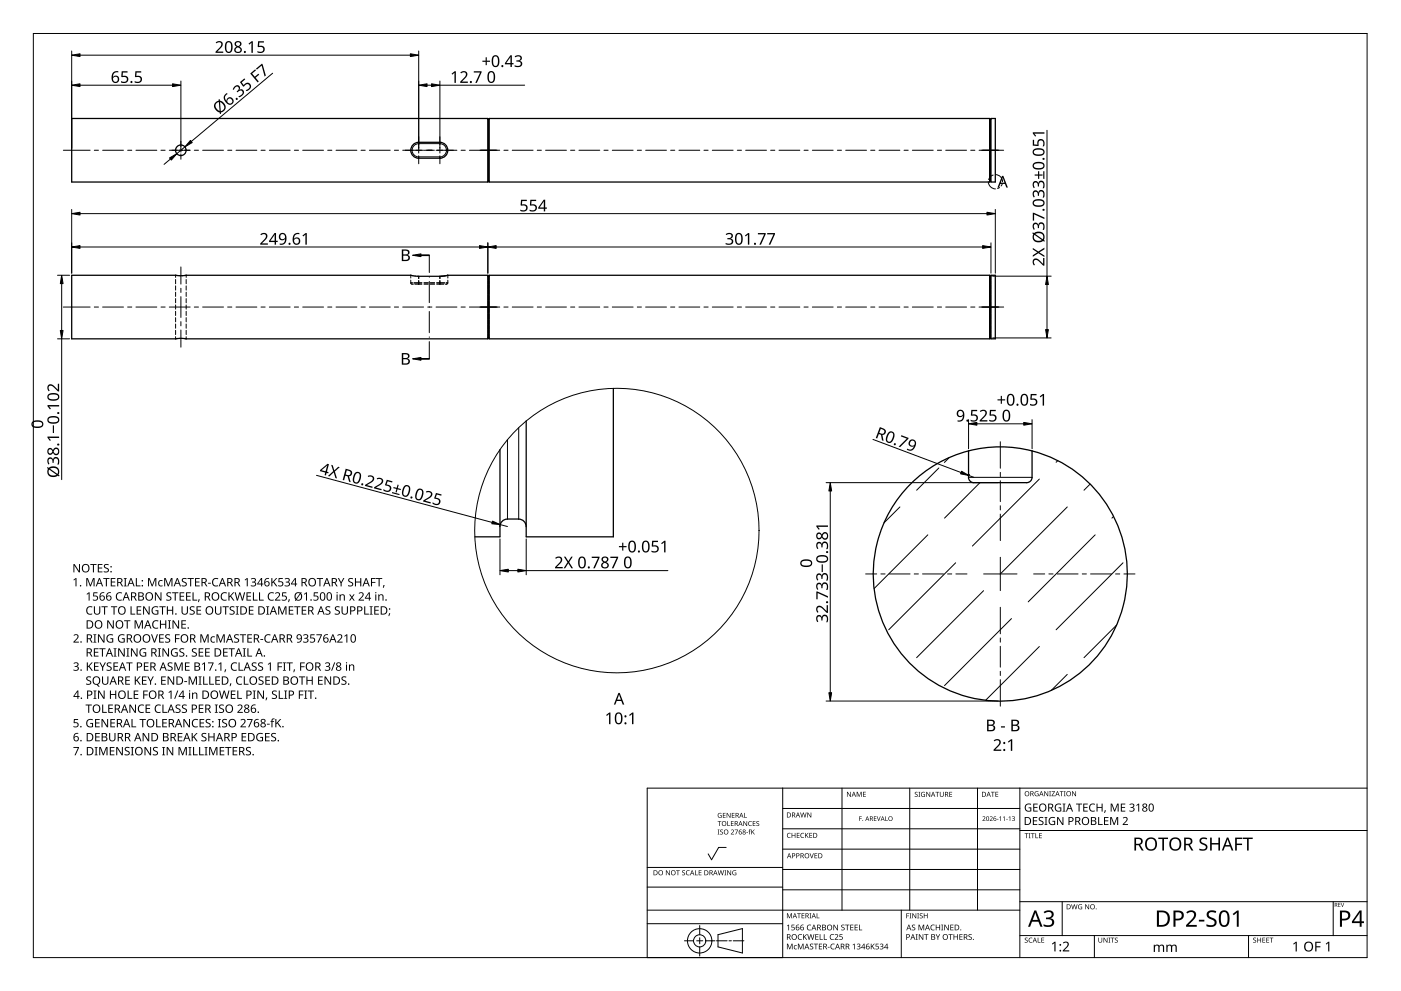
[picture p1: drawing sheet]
<svg xmlns="http://www.w3.org/2000/svg" width="420mm" height="297mm" viewBox="0 0 420 297" stroke-linecap="round" stroke-linejoin="round" font-family="sans-serif">
<g fill="none" stroke="#000" stroke-width=".3">
<path d="M52.7 82.5v.6M52.7 83.8v1.3M52.7 85.7v1.3M52.7 87.6v1.3M52.7 89.5v1.3M52.7 91.4v1.3M52.7 93.3v1.3M52.7 95.2v1.3M52.7 97.1v1.3M52.7 99v1.3M55.8 82.5v.6M55.8 83.8v1.3"/>
<path d="M55.8 85.7v1.3M55.8 87.6v1.3M55.8 89.5v1.3M55.8 91.4v1.3M55.8 93.3v1.3M55.8 95.2v1.3M55.8 97.1v1.3M55.8 99v1.3M123.2 84v1l.8 .2M123.2 82.5v.8M126.5 85.2h-2.1M128.4 85.2h-1.2"/>
<path d="M130.3 85.2h-1.2M133.1 85.2h-2.1M134.3 82.5l-2.4 .3M134.3 82.5h.1M134.3 84l-.1 1-.7 .2M134.3 82.5v.8M52.7 100.9v.7M55.8 100.9v.7"/>
</g>
<g fill="none" stroke="#000" stroke-width=".3">
<path d="M123.7 84.8h-.5M125.6 82.8v.7M125.6 84.1v1.1M126.5 84.8h-2.3M127.2 84.8h1.2M129.1 84.8h1.2M131 84.8h2.3M131.9 82.8v.7M131.9 84.1v1.1M133.8 84.8h.5M146.4 97.6v1M146.4 99v.8"/>
<path d="M146.4 82.9v.3M146.4 83.4v.5M146.4 84.3v.7M146.4 85.5v.9M146.4 86.9v1.1M146.4 88.6v1.2M146.4 90.5v1.2M146.4 92.4v1.2M146.4 94.2v1.2M146.4 96v1.1M146.4 82.8h.1M146.6 86.9v1.1"/>
<path d="M146.6 88.6v1.2M146.6 90.5v1.2M146.6 92.4v1.2M146.6 94.2v1.2M146.6 96v1.1M146.6 97.6v1M146.6 99v.8M146.6 82.8h.1M146.6 82.9v.3M146.6 83.4v.5M146.6 84.3v.7M146.6 85.5v.9"/>
<path d="M296.9 97.6v1M296.9 99v.8M296.9 82.8h.1M296.9 82.9v.3M296.9 83.4v.5M296.9 84.3v.7M296.9 85.5v.9M296.9 86.9v1.1M296.9 88.6v1.2M296.9 90.5v1.2M296.9 92.4v1.2M296.9 94.2v1.2"/>
<path d="M296.9 96v1.1M297.1 86.9v1.1M297.1 88.6v1.2M297.1 90.5v1.2M297.1 92.4v1.2M297.1 94.2v1.2M297.1 96v1.1M297.1 97.6v1M297.1 99v.8M297.1 82.8h.1M297.1 82.9v.3M297.1 83.4v.5"/>
<path d="M297.1 84.3v.7M297.1 85.5v.9M146.4 101.3h.1M146.4 100.1v.6M146.4 100.9v.3M146.6 100.1v.6M146.6 100.9v.3M146.6 101.3h.1M296.9 101.3h.1M296.9 100.1v.6M296.9 100.9v.3M297.1 100.1v.6"/>
<path d="M297.1 100.9v.3M297.1 101.3h.1"/>
</g>
<g fill="none" stroke="#000" stroke-width=".38">
<path d="M21.5 35.5h124.8v19.1h-124.8zM146.3 35.7h.4M146.7 35.5h150.1v19.1h-150.1zM296.8 35.7h.4M297.2 35.5h1.3v19.1h-1.3zM131.9 42.7a2.39 2.39 0 0 1 2.4 2.3 2.39 2.39 0 0 1-2.4 2.4M131.9 42.7h-6.3a2.39 2.39 0 0 0-2.4 2.3 2.39 2.39 0 0 0 2.4 2.4M131.9 47.4h-6.3M146.3 54.4h.4M296.8 54.4h.4M52.7 82.5h.1M52.7 82.5h-31.2v19.1h34.3"/>
<path d="M123.2 82.5h.1M123.2 82.5l2.1 .3h6.6l2.4-.3h12v19.1h-90.5M123.2 82.5h-70.5M146.3 82.7h.4M146.7 82.5h150.1v19.1h-150.1zM296.8 82.7h.4M297.2 82.5h1.3v19.1h-1.3zM55.8 101.6h.1M146.4 101.3l-.1 .1M146.6 101.3l.1 .1M146.6 101.3h-.2M183.9 116.4v44.5h-26.1v-34.7"/>
<path d="M296.9 101.3l-.1 .1M297.1 101.3l.1 .1M297.1 101.3h-.2M149.9 134.8v26.1h-7.5M290.4 135.2a37.8 37.8 0 0 1 19.1 0M290.4 135.2a38.1 38.1 0 0 0-21.7 58.6 38.1 38.1 0 0 0 62.6 0 38.1 38.1 0 0 0-21.8-58.6M290.5 135.1v8M309.5 135.1v8M152.1 155.6a2.25 2.25 0 0 0-2.2 2.2M152.2 155.6h3.4M155.5 155.6a2.17 2.17 0 0 1 2.3 2.2M290.4 143.1a1.62 1.62 0 0 0 1.6 1.6h15.9a1.56 1.56 0 0 0 1.6-1.6"/>
<circle cx="54.2" cy="45" r="1.58"/>
</g>
<g fill="none" stroke="#000" stroke-width=".3">
<path d="M146.4 35.8v18.5M146.6 35.8v18.5M296.9 35.8v18.5M297.1 35.8v18.5M125.6 43.1a1.99 1.99 0 0 0-2 2 1.99 1.99 0 0 0 2 2M125.6 42.7v.4h6.3v-.4M125.6 47.4v-.4h6.3v.4M131.9 43.1a1.99 1.99 0 0 1 2 2 1.99 1.99 0 0 1-2 2M146.4 82.8v18.5M146.6 82.8v18.5M296.9 82.8v18.5M297.1 82.8v18.5"/>
<path d="M152.2 131.8v23.8M155.6 128.2v27.4M309.5 143.1h-19"/>
</g>
<g fill="none" stroke="#000" stroke-width=".3">
<path d="M27 45h-8M29.5 45h-1.2M37 45h-6.2M39.5 45h-1.2M47 45h-6.2M49.5 45h-1.2M57 45h-6.2M59.5 45h-1.2M67 45h-6.2M69.5 45h-1.2M77 45h-6.2M79.5 45h-1.2"/>
<path d="M87 45h-6.2M89.5 45h-1.2M97 45h-6.2M99.5 45h-1.2M107 45h-6.2M109.5 45h-1.2M117 45h-6.2M119.5 45h-1.2M127 45h-6.2M129.5 45h-1.2M137 45h-6.2M139.5 45h-1.2"/>
<path d="M149.9 45h-9.1M152.4 45h-1.3M159.9 45h-6.3M162.4 45h-1.3M169.9 45h-6.3M172.4 45h-1.3M179.9 45h-6.3M182.4 45h-1.3M189.9 45h-6.3M192.4 45h-1.3M199.9 45h-6.3M202.4 45h-1.3"/>
<path d="M209.9 45h-6.3M212.4 45h-1.3M219.9 45h-6.3M222.4 45h-1.3M229.9 45h-6.3M232.4 45h-1.3M239.9 45h-6.3M242.4 45h-1.3M249.9 45h-6.3M252.4 45h-1.3M259.9 45h-6.3M262.4 45h-1.3"/>
<path d="M269.9 45h-6.3M272.4 45h-1.3M279.9 45h-6.3M282.4 45h-1.3M289.9 45h-6.3M292.4 45h-1.3M301 45h-7.4M19 92h8M28.3 92h1.2M30.8 92h6.2M38.3 92h1.2M40.8 92h6.2"/>
<path d="M48.3 92h1.2M50.8 92h6.2M54.2 80v5.2M54.2 86.4v1.3M54.2 88.9v6.3M54.2 96.4v1.3M54.2 98.9v5.2M58.3 92h1.2M60.8 92h6.2M68.3 92h1.2M70.8 92h6.2M78.3 92h1.2"/>
<path d="M80.8 92h6.2M88.3 92h1.2M90.8 92h6.2M98.3 92h1.2M100.8 92h6.2M108.3 92h1.2M110.8 92h6.2M118.3 92h1.2M120.8 92h6.2M128.3 92h1.2M130.8 92h6.2M138.3 92h1.2"/>
<path d="M140.8 92h9.1M151.1 92h1.3M153.6 92h6.3M161.1 92h1.3M163.6 92h6.3M171.1 92h1.3M173.6 92h6.3M181.1 92h1.3M183.6 92h6.3M191.1 92h1.3M193.6 92h6.3M201.1 92h1.3"/>
<path d="M203.6 92h6.3M211.1 92h1.3M213.6 92h6.3M221.1 92h1.3M223.6 92h6.3M231.1 92h1.3M233.6 92h6.3M241.1 92h1.3M243.6 92h6.3M251.1 92h1.3M253.6 92h6.3M261.1 92h1.3"/>
<path d="M263.6 92h6.3M271.1 92h1.3M273.6 92h6.3M281.1 92h1.3M283.6 92h6.3M291.1 92h1.3M293.6 92h7.4"/>
</g>
<g fill="none" stroke="#000" stroke-width=".3">
<path d="M284.7 137.1l-1.5 1.5M317.2 138.1l-.5 .5M269.9 152l-4.8 4.7M281.6 140.3l-6.7 6.6M293.9 144.7l-10.6 10.6M311.7 143.6l-20.1 20.1M320.1 152l-20.1 20M326.9 145.1l-1.8 1.8M334 154.8l-.5 .5M278.2 160.3l-16.1 16.1M286.6 168.7l-20.1 20.1M295 177.1l-20.1 20"/>
<path d="M328.4 160.3l-20 20.1M336.8 168.7l-20.1 20.1M303.3 185.4l-20 20.1M311.7 193.8l-16.1 16.1M334.9 187.3l-9.8 9.8M320.1 202.1l-4.8 4.8"/>
</g>
<circle cx="185" cy="159" r="42.6" fill="none" stroke="#000" stroke-width=".3"/>
<path d="M10 10h400v277h-400z" fill="none" stroke="#000" stroke-width=".3"/>
<g fill="none" stroke="#000" stroke-width=".3">
<path d="M234.7 236.2v50.8h-40.6v-50.8h215.9M252.5 236.2v36.6M272.8 236.2v36.6M293.2 236.2v36.6M305.9 236.2v50.8M217.8 254h-2.3l-2.1 3.7-1-1.8M234.7 242.3h71.2M234.7 254.5h71.2M305.9 248.4h-71.2M410 248.9h-104.1M194.1 272.8h111.8M209.8 277.4v2.8"/>
<path d="M234.7 276.9h-40.6M234.7 265.9h-40.6M234.7 260h-40.6M270.3 272.8v14.2M305.9 260.6h-71.2M305.9 266.7h-71.2M305.9 270.3h104.1M318.6 270.3v10.1M399.8 270.3v10.1M205.3 282h2.7M208.9 282h1.9M209.8 281.1v1.8"/>
<path d="M209.8 283.8v2.8M214.4 282h-2.7M214.9 282h3.2M215.3 280.2l7.3-1.9v7.3l-7.3-1.8zM218.6 282h.8M223.1 282h-3.2M328.2 280.4v6.6M374.4 280.4v6.6M410 280.4h-104.1"/>
<circle cx="209.8" cy="282" r="3.7"/>
<circle cx="209.8" cy="282" r="1.83"/>
</g>
<g fill="#000">
<path d="M215.2 248.7h.6l-.2 .1v1.2l.2 .1h-.6l.2-.1v-1.2zM215.2 246.1h1.1v.2h-.4v1.3h-.2v-1.3h-.5zM215.4 243.8l1-.1-.1 .2a.6 .6 0 0 0-.9 .5 .6 .6 0 0 0 .9 .5v-.4l-.4-.1h.5v.7a.8 .8 0 0 1-1-.2 .8 .8 0 0 1 0-1.1zM216 248.8l.5-.2 .3 .1v.2a.36 .36 0 0 0-.5-.1 .36 .36 0 0 0-.1 .5 .36 .36 0 0 0 .5 .1l.2 .3-.2 .3-.6 .1-.2-.2a.36 .36 0 0 0 .6 .2 .36 .36 0 0 0 0-.6l-.5-.3zM216.8 243.7h.8v.1h-.6v.5h.6v.1h-.6v.6h.6v.1h-.8zM218.1 246.1h.2v1.3h.7v.2h-.9zM217.9 243.7h.2l.8 1.2v-1.2h.2v1.4h-.2l-.8-1.2v1.2h-.2zM219.2 246.1h.8v.2h-.6v.4h.6v.2h-.6v.5h.6v.2h-.8zM219.2 248.8a.52 .52 0 0 1 .9 .1 .52 .52 0 0 1-.4 .7l-.3 .4h.7v.1h-.9l.4-.5a.39 .39 0 0 0 .4-.5 .39 .39 0 0 0-.7-.2zM219.5 243.7h.8v.1h-.6v.5h.6v.1h-.6v.6h.6v.1h-.8zM220.3 248.7h1l-.6 1.4h-.2l.6-1.3h-.8zM223.2 243.7h.2v1.3h.6v.1h-.8z"/>
<path d="M223.8 249.5h.5v.1h-.5zM222.9 246.1h.2l.8 1.2v-1.2h.2v1.5h-.2l-.8-1.2v1.2h-.2zM224.7 248.7l.5-.1-.4 .2 .3 .4h-.3v.9h-.2v-.9h-.2zM224.6 246.3l.5-.2 .4 .1-.1 .1a.58 .58 0 0 0-.8 .6 .58 .58 0 0 0 .8 .5 .69 .69 0 0 1-1-.1 .69 .69 0 0 1 .2-1zM225.3 248.7h.2v.7l.9-.7-.6 .6 .6 .8-.8-.7-.1 .7h-.2zM225.8 246.1h.8v.2h-.7v.4h.6v.2h-.6v.5h.7v.2h-.8zM226.9 246.3l.5-.2 .3 .1-.1 .1a.36 .36 0 0 0-.5 0 .36 .36 0 0 0-.1 .4 .36 .36 0 0 0 .5 .2l.2 .2-.1 .4-.6 .1-.2-.2a.36 .36 0 0 0 .5 .1 .36 .36 0 0 0 .1-.5l-.5-.3zM257.7 244.7h.7l-.5 .1v.5h.5l-.5 .2v.6h-.2zM262.1 244.7h.7l-.6 .1v.5h.6l-.6 .1v.5l.6 .2h-.7zM263 244.7h.1l.4 1.2 .4-1.2h.2l-.5 1.4h-.2zM265.5 244.7h.2v1.2l.6 .2h-.8zM294.7 244.8a.49 .49 0 0 1 .8 .1 .49 .49 0 0 1-.4 .7l-.2 .3 .6 .2h-.9l.4-.5a.37 .37 0 0 0 .4-.6 .37 .37 0 0 0-.7-.1z"/>
<path d="M296.8 244.8a.49 .49 0 0 1 .8 .1 .49 .49 0 0 1-.3 .7l-.3 .3 .7 .2h-.9l.4-.5a.37 .37 0 0 0 .3-.6 .37 .37 0 0 0-.6-.1zM299 245.5l.4 .1zM299.7 245l.5-.3v1.4h-.2v-1.2zM300.8 245l.5-.3v1.4h-.2v-1.2zM301.8 245.5l.4 .1zM302.5 245l.5-.3v1.4h-.2v-1.2zM303.5 244.8a.42 .42 0 0 1 .7-.2 .42 .42 0 0 1-.1 .7 .44 .44 0 0 1 .2 .7 .44 .44 0 0 1-.7 0l-.1-.2a.35 .35 0 0 0 .5 .2 .35 .35 0 0 0 .1-.5l-.4-.2a.3 .3 0 0 0 .4-.1 .3 .3 0 0 0-.1-.4 .3 .3 0 0 0-.4 .1zM347.4 251.1h2.9v.4h-1.2v3.4h-.5v-3.4h-1.2zM359.9 251.4a1.84 1.84 0 0 1 2.1-.2l-.1 .4-.5-.1a.74 .74 0 0 0-1.2 .4 .74 .74 0 0 0 .9 .9 1.17 1.17 0 0 1 1 1.5 1.17 1.17 0 0 1-1.7 .7l-.7-.2v-.5l.5 .2a.84 .84 0 0 0 1 .1 .84 .84 0 0 0 .4-1l-.7-.4a1.18 1.18 0 0 1-1-1.8zM362.9 251.1h.5v1.6h2v-1.6h.5v3.8h-.5v-1.8h-2v1.8h-.5zM370.4 251.1h2.2v.4h-1.7v1.4h1.6v.4h-1.6v1.6h-.5zM372.8 251.1h2.9v.4h-1.2v3.4h-.5v-3.4h-1.2z"/>
<path d="M313 273.4a1.74 1.74 0 0 1 1.7-.6 1.74 1.74 0 0 1 1.3 1.3 1.18 1.18 0 0 1-1 1.1 1.3 1.3 0 0 1 1.2 1.5 1.3 1.3 0 0 1-1.5 1.1l-1.7-.2v-.6a1.73 1.73 0 0 0 2.5-.4 .99 .99 0 0 0-1.3-1.1h-.5v-.5a1.13 1.13 0 0 0 1.2-.1 1.13 1.13 0 0 0 .4-1.1 1.42 1.42 0 0 0-2 0zM355.8 273.4a1.62 1.62 0 0 1 1.8-.6 1.62 1.62 0 0 1 1.1 1.7l-.4 .9-1.8 1.8h2.4v.6h-3.2v-.5l1.5-1.6a1.37 1.37 0 0 0 .4-2.3h-.6l-.9 .4zM359.5 275.7h1.7v.5h-1.7zM362.1 273.4a2.29 2.29 0 0 1 2.7-.3l-.2 .6a1.41 1.41 0 0 0-2.1 .2 1.83 1.83 0 0 0 1.7 1.5l.5 .5 .2 .6a1.98 1.98 0 0 1-3.1 1.1v-.6a1.72 1.72 0 0 0 2.4-.3 1.48 1.48 0 0 0-1.4-1.3 1.32 1.32 0 0 1-.7-2zM369.7 273.9l1.3-1h.5v4.9h-.6v-4.3l-.9 .8zM315.5 282.9l1.1-.6v2.9h-.4v-2.6l-.5 .5zM318.8 282.6a1.01 1.01 0 0 1 1.6-.1 1.01 1.01 0 0 1-.5 1.6l-.7 .8h1.5v.3h-2v-.3l1.1-1.1a.69 .69 0 0 0 .3-1.1 .69 .69 0 0 0-1.1 .1zM387.8 282.9l1.1-.6v2.9h-.3v-2.6l-.6 .5zM394.4 282.3h1.7v.3h-1.3v1h1.2v.4h-1.2v1.2h-.4zM397.6 282.9l1.1-.6v2.9h-.4v-2.6l-.5 .5z"/>
<path d="M216.4 246.8a.73 .73 0 0 1 1.4 0 .73 .73 0 0 1-1.4 0zM216.7 246.8a.55 .55 0 0 0 1.1 0 .55 .55 0 0 0-1.1 0z"/>
<path d="M217 249.4a.73 .73 0 0 1 1.4 0 .73 .73 0 0 1-1.4 0zM217.3 249.4a.55 .55 0 0 0 1.1 0 .55 .55 0 0 0-1.1 0z"/>
<path d="M220.3 246.1h.4a.42 .42 0 0 1 .6 .3 .42 .42 0 0 1-.3 .5l.4 .7h-.2l-.4-.6h-.3v.6h-.2zM220.5 246.3v.5h.2a.28 .28 0 0 0 .4-.3 .28 .28 0 0 0-.4-.2z"/>
<path d="M220.6 243.7h.4a.42 .42 0 0 1 .5 .2 .42 .42 0 0 1-.2 .6l.4 .6h-.3l-.3-.6h-.3v.6h-.2zM220.8 243.8v.6h.2a.28 .28 0 0 0 .4-.3 .28 .28 0 0 0-.4-.3z"/>
<path d="M221.7 248.8l.7-.1-.6 .2-.1 .5a.49 .49 0 0 1 .8 .3 .49 .49 0 0 1-.5 .6 .49 .49 0 0 1-.5-.7zM221.7 249.7a.32 .32 0 0 0 .6 0 .32 .32 0 0 0-.6 0z"/>
<path d="M222 246.1l.7 1.5-.4-.5h-.5l-.4 .5zM222.1 246.3l-.3 .7h.5z"/>
<path d="M222.2 243.7l.8 1.4-.4-.4h-.6l-.3 .4zM222.3 243.8l-.2 .7h.5z"/>
<path d="M222.8 248.8l.4-.2a.36 .36 0 0 1 .4 .3 .36 .36 0 0 1-.3 .4 .41 .41 0 0 1 .2 .7 .41 .41 0 0 1-.7 0 .41 .41 0 0 1 .2-.6zM222.9 249.7a.29 .29 0 0 0 .5 0 .29 .29 0 0 0-.5 0zM222.9 249a.25 .25 0 0 0 .5 0 .25 .25 0 0 0-.5 0z"/>
<path d="M260 244.7l.7 1.4-.3-.5h-.6l-.3 .5zM260.1 244.9l-.2 .6h.4z"/>
<path d="M260.9 244.7h.4a.39 .39 0 0 1 .4 .3 .39 .39 0 0 1-.2 .4l.4 .7-.6-.6h-.2v.6h-.2zM261.1 244.8v.5h.2a.26 .26 0 0 0 .3-.2 .26 .26 0 0 0-.3-.3z"/>
<path d="M264.6 244.7l.7 1.4-.3-.5h-.6l-.3 .5zM264.7 244.9l-.2 .6h.4z"/>
<path d="M266.3 245.4a.7 .7 0 0 1 1.4 0 .7 .7 0 0 1-1.4 0zM266.6 245.4a.51 .51 0 0 0 1 0 .51 .51 0 0 0-1 0z"/>
<path d="M295.9 244.8l.4-.1 .3 .3v.7l-.3 .4-.3-.1-.2-.3zM296 244.9l-.1 .3a.39 .39 0 0 0 0 .6 .39 .39 0 0 0 .6 0 .39 .39 0 0 0 0-.6l-.2-.3z"/>
<path d="M298.1 244.8l.6-.1-.5 .2-.1 .5a.46 .46 0 0 1 .7 .2 .46 .46 0 0 1-.5 .6 .46 .46 0 0 1-.4-.6zM298.1 245.6a.3 .3 0 0 0 .6 0 .3 .3 0 0 0-.6 0z"/>
<path d="M340.2 251.1h1.1a1.12 1.12 0 0 1 1.4 .7 1.12 1.12 0 0 1-.8 1.4l1.1 1.7h-.6l-.9-1.6h-.8v1.6h-.5zM340.7 251.5v1.4h.6a.74 .74 0 0 0 .9-.7 .74 .74 0 0 0-.9-.7z"/>
<path d="M343.9 251.5a1.82 1.82 0 0 1 2.1-.4 1.82 1.82 0 0 1 1 1.9 1.86 1.86 0 0 1-2.2 2 1.86 1.86 0 0 1-1.3-2.7zM344.3 251.7l-.4 1.3a1.35 1.35 0 0 0 1.5 1.6 1.35 1.35 0 0 0 1-2 1.27 1.27 0 0 0-.7-1.1 1.27 1.27 0 0 0-1.4 .2z"/>
<path d="M351.1 251.5a1.82 1.82 0 0 1 2.1-.4 1.82 1.82 0 0 1 1.1 1.9 1.86 1.86 0 0 1-2.2 2 1.86 1.86 0 0 1-1.4-2.7zM351.6 251.7l-.4 1.3a1.35 1.35 0 0 0 1.5 1.6 1.35 1.35 0 0 0 1-2 1.27 1.27 0 0 0-.7-1.1 1.27 1.27 0 0 0-1.4 .2z"/>
<path d="M355.1 251.1h1.1a1.12 1.12 0 0 1 1.4 .7 1.12 1.12 0 0 1-.8 1.4l1.1 1.7h-.6l-.9-1.6h-.8v1.6h-.5zM355.6 251.5v1.4h.6a.74 .74 0 0 0 .9-.7 .74 .74 0 0 0-.9-.7z"/>
<path d="M367.9 251h.5l1.5 3.9h-.5l-.5-1.2h-1.5l-.5 1.2h-.5zM368.1 251.5l-.6 1.8h1.3z"/>
<path d="M310.2 272.9h.6l1.9 4.9h-.7l-.6-1.5h-1.9l-.6 1.5h-.6zM310.5 273.5l-.8 2.2h1.5z"/>
<path d="M347 272.9h1.4a2.43 2.43 0 0 1 2.4 2.5 2.43 2.43 0 0 1-2.5 2.4h-1.3zM347.6 273.4v3.9h.6a1.91 1.91 0 0 0 2-1.9 1.91 1.91 0 0 0-1.8-2z"/>
<path d="M351.9 272.9h1.3a1.53 1.53 0 0 1 1.8 1.6 1.53 1.53 0 0 1-1.9 1.4h-.6v1.9h-.6zM352.5 273.4v2a1.31 1.31 0 0 0 1.9-1 .98 .98 0 0 0-1.3-1z"/>
<path d="M366.1 273.2a1.62 1.62 0 0 1 1.9-.1 1.62 1.62 0 0 1 .7 1.7v.5a1.89 1.89 0 0 1-1.8 2.5 2.19 2.19 0 0 1-1.4-2.8l.2-1.2zM366.5 273.6l-.3 .8v1.9a.96 .96 0 0 0 .9 1 .96 .96 0 0 0 1-1.1 2.65 2.65 0 0 0-.7-2.8z"/>
<path d="M401.8 272.9h1.3a1.53 1.53 0 0 1 1.9 1.6 1.53 1.53 0 0 1-2 1.4h-.5v1.9h-.7zM402.5 273.5v1.9a1.27 1.27 0 0 0 1.8-1.2 1.36 1.36 0 0 0-1.8-.7z"/>
<path d="M407.7 272.9h.7v3.2h.7v.6h-.7v1.1h-.6v-1.1h-2.4v-.5zM407.8 273.5l-1.8 2.6h1.8z"/>
<path d="M391.5 282.6a1.36 1.36 0 0 1 1.5-.3 1.36 1.36 0 0 1 .8 1.4 1.42 1.42 0 0 1-1.8 1.5 1.42 1.42 0 0 1-.8-2.2zM391.8 282.8l-.3 .9a1.02 1.02 0 0 0 1.2 1.2 1.02 1.02 0 0 0 .7-1.6 .95 .95 0 0 0-1.6-.5z"/>
<circle cx="258.7" cy="246" r=".13"/>
<circle cx="318" cy="285" r=".27"/>
<circle cx="318" cy="283.2" r=".27"/>
</g>
<path d="M128.7 76.5v5.2M128.7 83v.1M128.7 84.4v6.3M128.7 92v.1M128.7 93.4v6.3M128.7 101v.1M128.7 102.4v5.2" fill="none" stroke="#000" stroke-width=".3"/>
<path d="M123.7 76.5l2.5-.4v.8zM126.2 76.4h2.5v.2h-2.5zM123.7 107.6l2.5-.5v.9zM126.2 107.5h2.5v.2h-2.5z" fill="#000" stroke="#000" stroke-width=".3"/>
<g fill="#000">
<path d="M120.5 74.8h1a.9 .9 0 0 1 1.3 .4 .9 .9 0 0 1-.6 1.2 .94 .94 0 0 1 .7 1.2 .94 .94 0 0 1-1.2 .7h-1.2zM120.9 76.6v1.3h.7a.66 .66 0 0 0 .9-.7 .66 .66 0 0 0-.9-.6zM120.9 75.1v1.2h.7a.6 .6 0 0 0 .8-.6 .6 .6 0 0 0-.9-.6z"/>
<path d="M120.5 105.8h1a.9 .9 0 0 1 1.3 .5 .9 .9 0 0 1-.6 1.2 .94 .94 0 0 1 .7 1.1 .94 .94 0 0 1-1.2 .7h-1.2zM120.9 107.7v1.2h.7a.66 .66 0 0 0 .9-.6 .66 .66 0 0 0-.9-.6zM120.9 106.2v1.1h.7a.6 .6 0 0 0 .8-.6 .6 .6 0 0 0-.9-.5z"/>
</g>
<g fill="#000">
<path d="M64.7 12.7a1.21 1.21 0 0 1 1.9 0 1.21 1.21 0 0 1-.5 1.8l-.9 1h1.7v.3h-2.3v-.3l1.3-1.3a.83 .83 0 0 0 .4-1.3 .83 .83 0 0 0-1.4 .1zM74.5 13.1l1-.7h.3v3.4h-.4v-3l-.6 .6zM77.4 12.4h1.8v.3h-1.4l-.1 1.1 .5-.1a1.13 1.13 0 0 1 1.2 1.3 1.13 1.13 0 0 1-1.6 .9l-.6-.2v-.4l.2 .1a.89 .89 0 0 0 1.2 .1 .89 .89 0 0 0 .1-1.3l-1.4-.2zM145.6 17.2h.4v1h1v.3h-1v1h-.4v-1h-.9v-.3h.9zM154.3 16.9a1.25 1.25 0 0 1 1.3-.4 1.25 1.25 0 0 1 .9 .9l-.2 .6-.5 .2a.98 .98 0 0 1 .8 1.3 .98 .98 0 0 1-1.3 .6l-1-.2v-.4l.5 .2a.81 .81 0 0 0 1 0 .81 .81 0 0 0 .2-1l-1.1-.2v-.4a.76 .76 0 0 0 .9-.1 .76 .76 0 0 0 .1-1l-.7-.1-.6 .3zM36.5 21.4h1.7v.3h-1.3l-.1 1.1a1.17 1.17 0 0 1 1.7 .9 1.17 1.17 0 0 1-1.6 1.2l-.6-.2v-.4l.2 .1a.89 .89 0 0 0 1.2 .1 .89 .89 0 0 0 .1-1.3l-1.4-.2zM40.6 21.4h1.7v.3h-1.3l-.1 1.1 .5-.1a1.13 1.13 0 0 1 1.2 1.3 1.13 1.13 0 0 1-1.6 .9l-.6-.2v-.4l.2 .1a.89 .89 0 0 0 1.2 .1 .89 .89 0 0 0 .1-1.3l-1.4-.2zM70.2 26.1a1.02 1.02 0 0 1 1.6-.3l.2 .6-.2 .5a.98 .98 0 0 1 1.4 .4 .98 .98 0 0 1-.6 1.4l-.9 .5-.2-.3 .5-.2a.81 .81 0 0 0 .7-.7 .81 .81 0 0 0-.4-.9l-1.1 .6-.2-.3a.76 .76 0 0 0 .6-.7 .76 .76 0 0 0-.5-.8l-.6 .4-.3 .6-.4-.1zM72 24.6l1.3-1.1 .2 .3-1 .9 .6 .8a1.17 1.17 0 0 1 1.9-.4 1.17 1.17 0 0 1-.5 1.9l-.6 .3-.2-.3h.2a.89 .89 0 0 0 1-.8 .89 .89 0 0 0-.7-1l-1.3 .8zM75 22l1.5-1.2 .3 .3-1.2 .9 .8 1 1.1-.9 .2 .3-1 .9 .9 1.1-.3 .3zM76.8 20.6l1.8-1.5 1.1 3.6-.3 .3-.9-3.3-1.5 1.2zM135.4 22.1l1-.7h.3v3.4h-.4v-3l-.7 .6z"/>
<path d="M138 21.7a1.21 1.21 0 0 1 2 0 1.21 1.21 0 0 1-.5 1.8l-.9 1h1.7v.3h-2.3v-.3l1.3-1.3a.83 .83 0 0 0 .3-1.3 .83 .83 0 0 0-1.3 .1zM142.1 21.4h2.3l-1.4 3.4h-.5l1.5-3.1h-1.9zM309.7 39.7h3.5v.4h-3l.6 .6-.3 .3-.8-1zM309.9 57.3l.5-.2h.5l.5 .7a.98 .98 0 0 1 1.2-.9 .98 .98 0 0 1 .7 1.4l-.2 .9h-.4l.1-.4a.81 .81 0 0 0 .1-1.1 .81 .81 0 0 0-1.1-.2l-.2 1.2h-.4a.76 .76 0 0 0-.1-1 .76 .76 0 0 0-.9-.1l-.1 .7 .2 .7-.3 .2a1.65 1.65 0 0 1-.1-1.9zM309.9 54.5l.5-.2h.5l.5 .7a.98 .98 0 0 1 1.2-.9 .98 .98 0 0 1 .7 1.4l-.2 .9h-.4l.1-.4a.81 .81 0 0 0 .1-1.1 .81 .81 0 0 0-1.1-.2l-.2 1.2h-.4a.76 .76 0 0 0-.1-1 .76 .76 0 0 0-.9 0l-.1 .6 .2 .7-.3 .2a1.65 1.65 0 0 1-.1-1.9zM309.7 41.9h.4v1.4l1 .1a1.19 1.19 0 0 1 1.2-1.7 1.19 1.19 0 0 1 .9 1.8l-.1 .4h-.4l.1-.2a.89 .89 0 0 0 0-1.2 .89 .89 0 0 0-1.2-.2l-.2 1.5-1.7-.1zM310.3 52.3h1v-1h.4v1h1v.3h-1v1h-.4v-1h-1zM78.1 70.2a1.21 1.21 0 0 1 1.9 0 1.21 1.21 0 0 1-.5 1.8l-.9 1h1.7v.3h-2.3v-.3l1.3-1.3a.83 .83 0 0 0 .4-1.3 .83 .83 0 0 0-1.4 .1zM90.7 70.6l1-.7h.3v3.4h-.4v-3l-.7 .6zM156.2 59.9h1.8v.4h-1.4l-.1 1a1.17 1.17 0 0 1 1.8 .9 1.17 1.17 0 0 1-1.6 1.2l-.7-.2v-.4l.2 .1a.89 .89 0 0 0 1.3 .1 .89 .89 0 0 0 .1-1.2l-1.5-.3zM159 59.9h1.8v.4h-1.4l-.1 1a1.17 1.17 0 0 1 1.7 .9 1.17 1.17 0 0 1-1.5 1.2l-.7-.2v-.4l.2 .1a.89 .89 0 0 0 1.2 .1 .89 .89 0 0 0 .2-1.2l-1.5-.3zM217.6 70.2a1.21 1.21 0 0 1 1.3-.4 1.21 1.21 0 0 1 .9 1l-.3 .5-.4 .2a.98 .98 0 0 1 .8 1.2 .98 .98 0 0 1-1.3 .7l-1-.2v-.4l.5 .2a.81 .81 0 0 0 1 0 .81 .81 0 0 0 .2-1l-1.2-.3v-.3a.76 .76 0 0 0 1-.1 .76 .76 0 0 0 .1-1l-.7-.1-.7 .3z"/>
<path d="M223.4 70.6l1-.7h.3v3.4h-.4v-3l-.7 .6zM227.3 69.9h2.3l-1.4 3.4h-.5l1.5-3.1h-1.9zM230.1 69.9h2.3l-1.4 3.4h-.5l1.5-3.1h-1.9zM309.9 67a.85 .85 0 0 1 .9-.2 .85 .85 0 0 1 .6 .6 .97 .97 0 0 1 1.2-.8 .97 .97 0 0 1 .7 1.4l-.2 .9h-.4l.1-.5a.81 .81 0 0 0 .1-1 .81 .81 0 0 0-1.1-.2l-.2 1.2h-.4a.76 .76 0 0 0-.1-1 .76 .76 0 0 0-.9-.1l-.1 .7 .2 .7-.3 .2a1.65 1.65 0 0 1-.1-1.9zM309.9 77.7a1.5 1.5 0 0 1 2.2 .7l.7 .7v-1.8h.4v2.3h-.3l-1.3-1.2a.83 .83 0 0 0-1.3-.4 .83 .83 0 0 0 .1 1.4l-.3 .2a1.47 1.47 0 0 1-.2-1.9zM309.7 74.3l1.7 1.1 1.8-1.2v.5l-1.5 .9 1.5 1v.5l-1.8-1.2-1.7 1.1v-.5l1.4-.9-1.4-.8zM309.7 63.8l3.5 1.4v.5l-3.1-1.5v1.9h-.4zM14.4 115.5a1.5 1.5 0 0 1 2.2 .6l.7 .7v-1.8h.4v2.3h-.3l-1.3-1.2a.83 .83 0 0 0-1.3-.4 .83 .83 0 0 0 .1 1.4l-.3 .2a1.47 1.47 0 0 1-.2-1.8zM300.1 118.7h.4v1h.9v.3h-.9v1h-.4v-1h-1v-.3h1zM309.1 118.1h1.8v.4h-1.4l-.1 1a1.17 1.17 0 0 1 1.7 1 1.17 1.17 0 0 1-1.6 1.1l-.6-.2v-.4l.2 .1a.89 .89 0 0 0 1.2 .1 .89 .89 0 0 0 .1-1.2l-1.4-.3zM14.4 137.4l.5-.3h.5l.5 .7a.98 .98 0 0 1 1.2-.8 .98 .98 0 0 1 .7 1.3l-.2 1h-.4l.2-.5a.81 .81 0 0 0 0-1 .81 .81 0 0 0-1.1-.2l-.2 1.1h-.4a.76 .76 0 0 0-.1-.9 .76 .76 0 0 0-.9-.1l-.1 .7 .2 .6-.2 .2a1.66 1.66 0 0 1-.2-1.8zM14.2 130.9h3.5v.4h-3l.6 .6-.3 .3-.8-1z"/>
<path d="M14.2 121.4h3.5v.4h-3l.6 .7-.3 .2-.8-.9zM270.3 130.4l2.2 .9-2.6 2.7-.4-.1 2.4-2.4-1.7-.7zM291.3 122.9h1.7v.3h-1.3l-.1 1.1 .5-.1a1.13 1.13 0 0 1 1.2 1.3 1.13 1.13 0 0 1-1.6 .9l-.6-.2v-.4l.2 .1a.89 .89 0 0 0 1.2 .1 .89 .89 0 0 0 .1-1.3l-1.4-.2zM293.8 123.2a1.21 1.21 0 0 1 2 0 1.21 1.21 0 0 1-.5 1.8l-1 .9h1.8v.4h-2.3v-.3l1.3-1.3a.83 .83 0 0 0 .3-1.3 .83 .83 0 0 0-1.3 .1zM296.9 122.9h1.7v.3h-1.4v1.1a1.17 1.17 0 0 1 1.7 .9 1.17 1.17 0 0 1-1.6 1.2l-.6-.2v-.4l.2 .1a.89 .89 0 0 0 1.2 .1 .89 .89 0 0 0 .1-1.3l-1.5-.2zM311.8 118.8l1-.7h.3v3.5h-.4v-3.1l-.7 .6zM99.3 139.3l.5 .2 .5 1.5 1.1-1.1 .5 .1-1.5 1.3 .7 2.1-.5-.1-.5-1.7-1.3 1.2-.5-.1 1.6-1.5zM110.3 142.6a1.21 1.21 0 0 1 1.9 .5 1.21 1.21 0 0 1-1 1.7l-1.1 .6 1.7 .5-.1 .3-2.3-.6 .1-.3 1.6-.9a.83 .83 0 0 0 .7-1.2 .83 .83 0 0 0-1.4-.2zM113 143.4a1.21 1.21 0 0 1 1.9 .4 1.21 1.21 0 0 1-1 1.7l-1.1 .6 1.7 .5-.1 .4-2.3-.6 .1-.4 1.6-.9a.83 .83 0 0 0 .7-1.2 .83 .83 0 0 0-1.4-.2zM116 143.8l1.7 .5-.1 .3-1.3-.3-.4 .9a1.17 1.17 0 0 1 1.4 1.4 1.17 1.17 0 0 1-1.8 .7l-.6-.3 .1-.4 .2 .1a.89 .89 0 0 0 1.2 .4 .89 .89 0 0 0 .4-1.1l-1.3-.6zM117.6 147.5l2.2 .6v.3l-2.3-.6zM118 146l1 .2 .2-.9h.4l-.3 1 .9 .3v.3l-1-.2-.2 .9-.4-.1 .3-.9-1-.3z"/>
<path d="M127.7 147.3a1.21 1.21 0 0 1 1.9 .5 1.21 1.21 0 0 1-1 1.6l-1.1 .7 1.7 .4-.1 .4-2.2-.6 .1-.3 1.5-.9a.83 .83 0 0 0 .7-1.2 .83 .83 0 0 0-1.3-.2zM130.8 147.8l1.6 .4-.1 .4-1.3-.4-.3 1 .5 .1a1.13 1.13 0 0 1 .8 1.6 1.13 1.13 0 0 1-1.8 .4l-.5-.4 .1-.4 .2 .2a.89 .89 0 0 0 1.1 .4 .89 .89 0 0 0 .5-1.2l-1.4-.6zM244.8 157.5h3.5v.4h-3l.5 .7-.2 .2-.8-.9zM166.5 167.2a1.21 1.21 0 0 1 1.9 0 1.21 1.21 0 0 1-.5 1.8l-.9 .9h1.8v.4h-2.3v-.3l1.2-1.3a.83 .83 0 0 0 .4-1.3 .83 .83 0 0 0-1.4 .1zM169.1 166.9h.5l.8 1.3 .9-1.3h.5l-1.1 1.6 1.2 1.8h-.5l-1-1.5-.9 1.5h-.5l1.2-1.8zM177.5 166.9h2.3l-1.4 3.4h-.5l1.4-3.1h-1.8zM183 166.9h2.4l-1.4 3.4h-.5l1.4-3.1h-1.9zM186.6 162.7h.3v1h1v.3h-1v1h-.3v-1h-1v-.3h1zM195.6 162.1h1.7v.4h-1.4v1a1.17 1.17 0 0 1 1.7 .9 1.17 1.17 0 0 1-1.6 1.2l-.6-.2v-.4l.2 .1a.89 .89 0 0 0 1.2 .1 .89 .89 0 0 0 .1-1.2l-1.4-.3zM198.3 162.8l.9-.7h.4v3.5h-.4v-3.1l-.7 .6zM245 174.9l.4-.2h.5l.6 .7a.98 .98 0 0 1 1.2-.9 .98 .98 0 0 1 .6 1.4l-.1 .9h-.4l.1-.4a.81 .81 0 0 0 0-1.1 .81 .81 0 0 0-1-.2l-.2 1.2h-.4a.76 .76 0 0 0-.1-1 .76 .76 0 0 0-.9 0l-.2 .6 .3 .7-.3 .2a1.65 1.65 0 0 1-.1-1.9zM245 172.1l.4-.2h.5l.6 .7a.98 .98 0 0 1 1.2-.9 .98 .98 0 0 1 .6 1.4l-.1 .9h-.4l.1-.4a.81 .81 0 0 0 0-1.1 .81 .81 0 0 0-1-.2l-.2 1.2h-.4a.76 .76 0 0 0-.1-.9 .76 .76 0 0 0-.9-.1l-.2 .6 .3 .7-.3 .2a1.65 1.65 0 0 1-.1-1.9z"/>
<path d="M245 162.7l.5-.3 .4 .1 .6 .6a.98 .98 0 0 1 1.2-.8 .98 .98 0 0 1 .7 1.3l-.2 1h-.4l.1-.5a.81 .81 0 0 0 0-1 .81 .81 0 0 0-1-.2l-.2 1.2h-.4a.76 .76 0 0 0-.1-1 .76 .76 0 0 0-.9-.1l-.1 .7 .2 .7-.3 .2a1.65 1.65 0 0 1-.1-1.9zM244.8 177.3l3.5 1.4v.5l-3.1-1.5v1.9h-.4zM245 184.6l.4-.3 .5 .1 .6 .7a.99 .99 0 0 1 1.2-.9 .99 .99 0 0 1 .6 1.4l-.1 .9h-.4l.1-.5a.81 .81 0 0 0 0-1 .81 .81 0 0 0-1-.2l-.2 1.2h-.4a.76 .76 0 0 0-.1-1 .76 .76 0 0 0-.9-.1l-.2 .7 .3 .7-.3 .2a1.65 1.65 0 0 1-.1-1.9zM245 181.8a1.5 1.5 0 0 1 2.2 .6l.7 .8v-1.8h.4v2.3h-.4l-1.2-1.2a.83 .83 0 0 0-1.3-.4 .83 .83 0 0 0 .1 1.3l-.3 .3a1.47 1.47 0 0 1-.2-1.9zM181.8 214.3l.9-.7h.4v3.5h-.4v-3.1l-.7 .6zM188.7 214.3l.9-.7h.4v3.5h-.5l.1-3.1-.7 .6zM300.2 217.7h1.2v.4h-1.2zM298 221.9a1.21 1.21 0 0 1 1.9 0 1.21 1.21 0 0 1-.5 1.9l-.9 .9h1.8v.4h-2.3v-.4l1.2-1.3a.83 .83 0 0 0 .4-1.3 .83 .83 0 0 0-1.4 .1zM302.3 222.3l.9-.7h.4v3.5h-.5l.1-3.1-.7 .6z"/>
<path d="M67.9 12.6a1.26 1.26 0 0 1 1.5 0 1.26 1.26 0 0 1 .4 1.5 1.27 1.27 0 0 1-.4 1.4 1.27 1.27 0 0 1-1.4 .2 2.74 2.74 0 0 1-.1-3.1zM68.1 12.9a2.26 2.26 0 0 0 .3 2.6 .95 .95 0 0 0 .9-1.4 1 1 0 0 0-.9-1.4z"/>
<path d="M70.5 12.7l.9-.4a.87 .87 0 0 1 1 .7 .87 .87 0 0 1-.6 1 1.03 1.03 0 0 1 .6 1.4 1.03 1.03 0 0 1-1.5 .4 .94 .94 0 0 1-.7-.9 .94 .94 0 0 1 .8-.9l-.6-.6zM70.7 15a.69 .69 0 0 0 1.3 0 .69 .69 0 0 0-1.3 0zM70.8 13.2a.6 .6 0 0 0 1.2 0 .6 .6 0 0 0-1.2 0z"/>
<path d="M147.9 16.8a1.26 1.26 0 0 1 1.5 .1 1.26 1.26 0 0 1 .4 1.4 1.27 1.27 0 0 1-.3 1.5 1.27 1.27 0 0 1-1.5 .1 2.74 2.74 0 0 1-.1-3.1zM148.2 17.1l-.3 1.2a.85 .85 0 0 0 .2 1.1 .85 .85 0 0 0 1.1 0l.1-.4a1.48 1.48 0 0 0-.7-2.1z"/>
<path d="M153.1 16.6h.4v2.3h.5v.4h-.5v.8h-.4v-.8h-1.7v-.4zM153.1 17l-1.3 1.9h1.3z"/>
<path d="M34 21.7l1-.4 .5 .1v.3a1.18 1.18 0 0 0-1.6 1.4 1.11 1.11 0 0 1 1.7 .1 1.11 1.11 0 0 1-.3 1.6 1.11 1.11 0 0 1-1.6-.5l-.2-1.4zM33.9 23.8a.76 .76 0 0 0 1.5 0 .76 .76 0 0 0-1.5 0z"/>
<path d="M64.6 30.7l1-.5v-.4l.3-.1v.5a1.8 1.8 0 0 1 1.7 1.6 1.8 1.8 0 0 1-1.3 1.9v.4l-.4 .1v-.5a1.9 1.9 0 0 1-1.3-3zM66 30.6l.2 2.7a1.18 1.18 0 0 0 1-.8 1.18 1.18 0 0 0-.4-1.3zM64.9 30.9a1.45 1.45 0 0 0 1 2.4l-.3-2.7z"/>
<path d="M67.5 28.3l.5-.4 .3 .3a1.18 1.18 0 0 0-.4 2 1.11 1.11 0 0 1 1.4-.9 1.11 1.11 0 0 1 .8 1.4 1.11 1.11 0 0 1-1.5 .7l-.8-.7-.6-.9-.1-.8zM68.2 30.3a.76 .76 0 0 0 1.5 0 .76 .76 0 0 0-1.5 0z"/>
<path d="M146.6 21.5a1.26 1.26 0 0 1 1.5 .1 1.26 1.26 0 0 1 .4 1.5 1.27 1.27 0 0 1-.3 1.4 1.27 1.27 0 0 1-1.5 .2 2.74 2.74 0 0 1-.1-3.2zM146.9 21.8a2.26 2.26 0 0 0 .3 2.7 .95 .95 0 0 0 .9-1.4 1 1 0 0 0-1-1.4z"/>
<path d="M309.9 60.1l.6-.3 1-.1a1.27 1.27 0 0 1 1.4 .3 1.27 1.27 0 0 1 .2 1.4 2.46 2.46 0 0 1-3.4-.2v-.6zM310.2 60.4a.75 .75 0 0 0 0 .9 .75 .75 0 0 0 .9 .3h.4a.85 .85 0 0 0 1.1-.2 .85 .85 0 0 0 0-1.1l-1.5-.2z"/>
<path d="M309.9 49l.6-.4 1-.1a1.27 1.27 0 0 1 1.4 .3 1.27 1.27 0 0 1 .2 1.5 2.46 2.46 0 0 1-3.4-.2v-.7zM310.2 49.2a.75 .75 0 0 0 0 1 .75 .75 0 0 0 .9 .2h.4a.85 .85 0 0 0 1.1-.2 .85 .85 0 0 0 0-1.1l-1.5-.1z"/>
<path d="M309.9 44.9l.6-.4 1-.1a1.27 1.27 0 0 1 1.4 .3 1.27 1.27 0 0 1 .2 1.5 2.46 2.46 0 0 1-3.4-.2v-.7zM310.2 45.1a.75 .75 0 0 0 0 1 .75 .75 0 0 0 .9 .2h.4a.85 .85 0 0 0 1.1-.2 .85 .85 0 0 0 0-1.1l-1.5-.1z"/>
<path d="M82.3 69.8h.5v2.4h.5v.3h-.5v.8h-.4v-.8h-1.7v-.3zM82.4 70.3l-1.3 1.9h1.3z"/>
<path d="M83.9 70.1a1.33 1.33 0 0 1 1.7 .1 1.33 1.33 0 0 1 .3 1.6 1.54 1.54 0 0 1-2 1.5v-.3h.8l.5-.3 .3-1.1a1.09 1.09 0 0 1-1.6 .1 1.09 1.09 0 0 1 0-1.6zM84 70.9a.76 .76 0 0 0 1.5 0 .76 .76 0 0 0-1.5 0z"/>
<path d="M88.3 70.2l1-.4 .5 .1v.3a1.18 1.18 0 0 0-1.6 1.4 1.11 1.11 0 0 1 1.7 .1 1.11 1.11 0 0 1-.3 1.6 1.11 1.11 0 0 1-1.6-.5l-.2-1.4zM88.2 72.3a.76 .76 0 0 0 1.5 0 .76 .76 0 0 0-1.5 0z"/>
<path d="M163.1 59.9h.4v2.3h.5v.4h-.5v.8h-.4v-.8h-1.7v-.4zM163.1 60.3l-1.3 1.9h1.3z"/>
<path d="M220.9 70.1a1.26 1.26 0 0 1 1.5 0 1.26 1.26 0 0 1 .3 1.5 1.27 1.27 0 0 1-.3 1.4 1.27 1.27 0 0 1-1.4 .2 2.75 2.75 0 0 1-.1-3.1zM221.1 70.4l-.2 1.2a.85 .85 0 0 0 .1 1.1 .85 .85 0 0 0 1.1 0l.2-.5a1.49 1.49 0 0 0-.7-2z"/>
<path d="M309.8 69.6l.3 .3 1.4-.5a1.63 1.63 0 0 1 1.6 .8 1.63 1.63 0 0 1-.1 1.7l.4 .3-.2 .3-.4-.3a1.8 1.8 0 0 1-2.3 .3 1.8 1.8 0 0 1-.6-2.3l-.3-.3zM310.5 70.1l2.2 1.6a1.34 1.34 0 0 0-.3-1.7 1.34 1.34 0 0 0-1.7 0zM310.2 70.4a1.17 1.17 0 0 0 .1 1.3 1.17 1.17 0 0 0 1.2 .5l.9-.3z"/>
<path d="M14.5 118.3l.6-.4 .9-.1a1.27 1.27 0 0 1 1.4 .3 1.27 1.27 0 0 1 .2 1.5 2.46 2.46 0 0 1-3.3-.2l-.1-.7zM14.8 118.5a.75 .75 0 0 0-.1 .9 .75 .75 0 0 0 .9 .3h.4a.85 .85 0 0 0 1.1-.2 .85 .85 0 0 0 0-1.1l-1.5-.2z"/>
<path d="M302.4 118.3a1.26 1.26 0 0 1 1.5 0 1.26 1.26 0 0 1 .4 1.5 1.27 1.27 0 0 1-.4 1.5 1.27 1.27 0 0 1-1.4 .1 2.75 2.75 0 0 1-.1-3.1zM302.6 118.6a2.16 2.16 0 0 0 .3 2.6 .95 .95 0 0 0 .9-1.4 1 1 0 0 0-.9-1.4z"/>
<path d="M306.5 118.3a1.26 1.26 0 0 1 1.5 0 1.26 1.26 0 0 1 .4 1.5 1.27 1.27 0 0 1-.4 1.5 1.27 1.27 0 0 1-1.4 .1 2.75 2.75 0 0 1-.1-3.1zM306.7 118.6a2.26 2.26 0 0 0 .3 2.6 .95 .95 0 0 0 .9-1.4 1 1 0 0 0-.9-1.4z"/>
<path d="M9.7 126.4a2.49 2.49 0 0 1 3.2 .3 1.3 1.3 0 0 1-.3 1.4 1.3 1.3 0 0 1-1.4 .2 1.26 1.26 0 0 1-1.4-.3 1.26 1.26 0 0 1-.2-1.5zM10 126.7a.75 .75 0 0 0 0 .9 .75 .75 0 0 0 .9 .2l.3 .1a.91 .91 0 0 0 1-.2 .91 .91 0 0 0 .2-1l-1.2-.3z"/>
<path d="M14.5 134.4l.8-.1 .6 .6a1.03 1.03 0 0 1 1.4-.7 1.03 1.03 0 0 1 .4 1.6 .94 .94 0 0 1-.9 .6 .94 .94 0 0 1-.9-.7 .89 .89 0 0 1-1.1 .6 .89 .89 0 0 1-.6-1zM16.2 135.3a.69 .69 0 0 0 1.3 0 .69 .69 0 0 0-1.3 0zM14.5 135.3a.6 .6 0 0 0 1.2 0 .6 .6 0 0 0-1.2 0z"/>
<path d="M14.3 140l.3 .2a1.8 1.8 0 0 1 2.4-.2 1.8 1.8 0 0 1 .5 2.3l.4 .2-.2 .3-.4-.2a1.8 1.8 0 0 1-2.3 .2 1.8 1.8 0 0 1-.6-2.3l-.3-.2zM15 140.5l2.2 1.6a1.18 1.18 0 0 0 0-1.4 1.18 1.18 0 0 0-1.2-.5zM14.7 140.7a1.28 1.28 0 0 0 .3 1.6 1.28 1.28 0 0 0 1.5 .2l.4-.2z"/>
<path d="M14.5 125.2l.6-.4 .9-.1a1.27 1.27 0 0 1 1.4 .3 1.27 1.27 0 0 1 .2 1.5 2.46 2.46 0 0 1-3.3-.2l-.1-.7zM14.8 125.4a.75 .75 0 0 0-.1 .9 .75 .75 0 0 0 .9 .3h.4a.85 .85 0 0 0 1.1-.2 .85 .85 0 0 0 0-1.1l-1.5-.2z"/>
<path d="M263.9 128l.9 .4a1 1 0 0 1 .9 1 1 1 0 0 1-1.1 1l.4 1.8-.5-.2-.3-1.7-.6-.2-.5 1.3-.5-.1zM264.1 128.5l-.4 1.2 .5 .2a.67 .67 0 0 0 1-.3 .67 .67 0 0 0-.6-.9z"/>
<path d="M266.5 129.6a1.17 1.17 0 0 1 1.6 .1 1.17 1.17 0 0 1 0 1.5l-.1 .2a1.27 1.27 0 0 1-.7 1.3 1.27 1.27 0 0 1-1.5-.4 2.81 2.81 0 0 1 .7-2.7zM266.8 129.8a1.81 1.81 0 0 0-.3 2.6 1.82 1.82 0 0 0 1.3-2.4l-.5-.3z"/>
<path d="M272.8 132.1a1.24 1.24 0 0 1 1.7 0 1.24 1.24 0 0 1 0 1.8 1.58 1.58 0 0 1-2.5 .9l.1-.4 .7 .3 .6-.1 .7-.8a1.06 1.06 0 0 1-1.4-.3 1.06 1.06 0 0 1 .1-1.4zM272.9 132.8a.76 .76 0 0 0 1.5 0 .76 .76 0 0 0-1.5 0z"/>
<path d="M287.2 123.1a1.22 1.22 0 0 1 1.5-.1 1.22 1.22 0 0 1 .5 1.3 1.64 1.64 0 0 1-2 2v-.3h.8l.5-.3 .3-1.1a1.09 1.09 0 0 1-1.6 .1 1.09 1.09 0 0 1 0-1.6zM287.3 123.9a.76 .76 0 0 0 1.5 0 .76 .76 0 0 0-1.5 0z"/>
<path d="M301.1 123a1.26 1.26 0 0 1 1.5 .1 1.26 1.26 0 0 1 .4 1.5 1.27 1.27 0 0 1-.3 1.4 1.27 1.27 0 0 1-1.5 .2 2.75 2.75 0 0 1-.1-3.2zM301.4 123.3l-.3 1.3a.85 .85 0 0 0 .2 1.1 .85 .85 0 0 0 1.1 0l.1-.5a1.48 1.48 0 0 0-.7-2z"/>
<path d="M96 140.9l2.2-1.9 .4 .1-.6 2.3 .5 .1-.1 .4-.5-.1-.2 .7-.4-.1 .2-.8-1.6-.4zM96.4 140.9l1.2 .4 .6-1.8z"/>
<path d="M103.7 140.5l.9 .2a1 1 0 0 1 1 1 1 1 0 0 1-.9 1.1l.5 1.7-.5-.1-.5-1.6-.6-.2-.4 1.4-.4-.1zM104 141l-.3 1.2 .5 .2a.67 .67 0 0 0 .9-.5 .67 .67 0 0 0-.6-.8z"/>
<path d="M106.6 141.7a1.18 1.18 0 0 1 1.5 .1 1.18 1.18 0 0 1 .1 1.5 1.39 1.39 0 0 1-2 1.5 2.44 2.44 0 0 1 .4-3.1zM106.8 142a2.19 2.19 0 0 0-.3 2.5 .95 .95 0 0 0 1.2-1.1 1 1 0 0 0-.5-1.6z"/>
<path d="M121.3 145.6a1.18 1.18 0 0 1 1.5 .1 1.18 1.18 0 0 1 .2 1.5l-.1 .3a1.27 1.27 0 0 1-.7 1.3 1.27 1.27 0 0 1-1.4-.2 2.79 2.79 0 0 1 .5-3zM121.5 146a1.81 1.81 0 0 0-.1 2.5 1.82 1.82 0 0 0 1.1-2.4l-.5-.4z"/>
<path d="M125.3 146.7a1.18 1.18 0 0 1 1.5 .1 1.18 1.18 0 0 1 .1 1.5v.2a1.27 1.27 0 0 1-.7 1.3 1.27 1.27 0 0 1-1.4-.2 2.79 2.79 0 0 1 .5-2.9zM125.5 147a2.19 2.19 0 0 0-.3 2.5 .95 .95 0 0 0 1.3-1.1 1 1 0 0 0-.6-1.6z"/>
<path d="M173.8 167a1.26 1.26 0 0 1 1.5 .1 1.26 1.26 0 0 1 .4 1.5 1.27 1.27 0 0 1-.3 1.4 1.27 1.27 0 0 1-1.5 .2 2.74 2.74 0 0 1-.1-3.2zM174.1 167.4a2.26 2.26 0 0 0 .3 2.6 .95 .95 0 0 0 .9-1.4 1 1 0 0 0-.9-1.4z"/>
<path d="M180.5 167.2a.99 .99 0 0 1 1.4-.4 .99 .99 0 0 1 .3 1.4l-.4 .3a1.03 1.03 0 0 1 .7 1.4 1.03 1.03 0 0 1-1.6 .4 .94 .94 0 0 1-.6-.9 .94 .94 0 0 1 .7-.9l-.6-.6zM180.7 169.4a.7 .7 0 0 0 1.4 0 .7 .7 0 0 0-1.4 0zM180.9 167.7a.58 .58 0 0 0 1.1 0 .58 .58 0 0 0-1.1 0z"/>
<path d="M187.6 167a1.26 1.26 0 0 1 1.5 .1 1.26 1.26 0 0 1 .3 1.5 1.27 1.27 0 0 1-.3 1.4 1.27 1.27 0 0 1-1.4 .2 2.75 2.75 0 0 1-.1-3.2zM187.8 167.3a2.16 2.16 0 0 0 .3 2.7 .95 .95 0 0 0 .9-1.4 1 1 0 0 0-.9-1.4z"/>
<path d="M188.8 162.3a1.26 1.26 0 0 1 1.6 0 1.26 1.26 0 0 1 .3 1.5 1.27 1.27 0 0 1-.3 1.5 1.27 1.27 0 0 1-1.4 .1 2.74 2.74 0 0 1-.2-3.1zM189.1 162.6a2.26 2.26 0 0 0 .3 2.6 .95 .95 0 0 0 .9-1.4 1 1 0 0 0-.9-1.4z"/>
<path d="M192.9 162.3a1.26 1.26 0 0 1 1.6 0 1.26 1.26 0 0 1 .3 1.5 1.27 1.27 0 0 1-.3 1.5 1.27 1.27 0 0 1-1.4 .1 2.74 2.74 0 0 1-.2-3.1zM193.2 162.6a2.26 2.26 0 0 0 .3 2.6 .95 .95 0 0 0 .9-1.4 1 1 0 0 0-.9-1.4z"/>
<path d="M240.3 168.1l.6-.3 .9-.2a1.27 1.27 0 0 1 1.4 .4 1.27 1.27 0 0 1 .2 1.4 2.46 2.46 0 0 1-3.3-.2l-.1-.7zM240.6 168.4a.75 .75 0 0 0-.1 .9 .75 .75 0 0 0 .9 .2h.4a.85 .85 0 0 0 1.1-.1 .85 .85 0 0 0 0-1.1l-1.5-.2z"/>
<path d="M245.1 159.8l.8-.2 .6 .7a1.03 1.03 0 0 1 1.4-.7 1.03 1.03 0 0 1 .4 1.5 .94 .94 0 0 1-.9 .7 .94 .94 0 0 1-.9-.7 .97 .97 0 0 1-1.4 .4 .97 .97 0 0 1-.2-1.5zM246.7 160.7a.7 .7 0 0 0 1.4 0 .7 .7 0 0 0-1.4 0zM245.1 160.6a.6 .6 0 0 0 1.2 0 .6 .6 0 0 0-1.2 0z"/>
<path d="M245 166.8a2.49 2.49 0 0 1 3.3 .3 1.3 1.3 0 0 1-.4 1.3 1.3 1.3 0 0 1-1.3 .3 1.26 1.26 0 0 1-1.5-.3 1.26 1.26 0 0 1-.2-1.5zM245.3 167.1a.75 .75 0 0 0 0 .9 .75 .75 0 0 0 .9 .2h.4a.85 .85 0 0 0 1.1-.1 .85 .85 0 0 0-.1-1.1l-1.4-.2z"/>
<path d="M184.8 213.8a1.26 1.26 0 0 1 1.5 0 1.26 1.26 0 0 1 .4 1.5 1.27 1.27 0 0 1-.3 1.4 1.27 1.27 0 0 1-1.5 .2 2.74 2.74 0 0 1-.1-3.1zM185.1 214.1a2.26 2.26 0 0 0 .2 2.6 .95 .95 0 0 0 1-1.4 1 1 0 0 0-1-1.4z"/>
<path d="M185.5 207.7h.4l1.3 3.5h-.4l-.5-1.1h-1.3l-.5 1.1h-.4zM185.6 208.1l-.5 1.6h1.1z"/>
<path d="M296 215.7h1a.9 .9 0 0 1 1.3 .5 .9 .9 0 0 1-.6 1.2 .94 .94 0 0 1 .7 1.1 .94 .94 0 0 1-1.1 .7h-1.3zM296.5 217.6v1.2h.7a.66 .66 0 0 0 .8-.6 .66 .66 0 0 0-.9-.6zM296.5 216.1v1.1h.6a.6 .6 0 0 0 .8-.6 .6 .6 0 0 0-.9-.5z"/>
<path d="M303.3 215.7h1a.9 .9 0 0 1 1.3 .5 .9 .9 0 0 1-.6 1.2 .94 .94 0 0 1 .7 1.1 .94 .94 0 0 1-1.2 .7h-1.2zM303.7 217.6v1.2h.8a.66 .66 0 0 0 .8-.6 .66 .66 0 0 0-.9-.6zM303.7 216.1v1.1h.7a.6 .6 0 0 0 .8-.6 .6 .6 0 0 0-.9-.5z"/>
<circle cx="73.5" cy="15.6" r=".32"/>
<circle cx="150.7" cy="19.8" r=".32"/>
<circle cx="39.4" cy="24.6" r=".32"/>
<circle cx="71" cy="29.6" r=".31"/>
<circle cx="141.2" cy="24.6" r=".32"/>
<circle cx="313" cy="47.6" r=".32"/>
<circle cx="86.8" cy="73.1" r=".32"/>
<circle cx="226.4" cy="73.1" r=".32"/>
<circle cx="313" cy="62.9" r=".32"/>
<circle cx="17.5" cy="133.2" r=".32"/>
<circle cx="17.5" cy="123.8" r=".32"/>
<circle cx="268.4" cy="133.2" r=".31"/>
<circle cx="290.1" cy="126.1" r=".32"/>
<circle cx="305.2" cy="121.3" r=".31"/>
<circle cx="108.7" cy="145.2" r=".32"/>
<circle cx="123.4" cy="149.1" r=".32"/>
<circle cx="176.6" cy="170.1" r=".32"/>
<circle cx="191.6" cy="165.3" r=".32"/>
<circle cx="248.1" cy="165.5" r=".32"/>
<circle cx="248" cy="180.5" r=".32"/>
<circle cx="187.6" cy="216.8" r=".32"/>
<circle cx="187.6" cy="214.7" r=".33"/>
<circle cx="301.2" cy="224.8" r=".32"/>
<circle cx="301.2" cy="222.7" r=".33"/>
</g>
<g fill="none" stroke="#000" stroke-width=".3">
<path d="M21.5 15.3v29.1M123.1 16.5h-99.1M125.6 15.3v29.1M51.7 25.5h-27.7M54.2 24.3v20.1M81.8 21.9l-24.4 20.5M129.4 25.5h-1.3M131.9 24.3v20.1M157.3 25.5h-25.4M314 39v43.8M51.1 47.7l-1.9 1.6M55.5 44l-2.5 2.1"/>
<path d="M21.5 62.8v19.1M24 64h272M143.8 74h-119.8M146.3 72.8v9.1M294.7 74h-145.9M297.2 72.8v9.1M298.5 62.8v19.1M18.5 85v14.1M20.9 82.5h-3.7M297.7 82.8h17.5M314 85.3v13.5M17.2 101.6h3.7"/>
<path d="M18.5 101.6v42.2M315.2 101.3h-17.5M261.8 131.7l26.4 9.9M290.5 125.8v8.7M293 127h14M309.5 125.8v8.7M94.9 142.5l52.7 14.1M150 157.2l2.2 .6M249 147.2v60.4M290.6 142.5l1.5 .6M290.7 142.2l-.3 .9M299.4 144.7h-51.7"/>
<path d="M149.9 161.5v10.8M155.3 171h-2.9M157.8 161.5v10.8M200.3 171h-42.5M247.7 210.1h51.7"/>
</g>
<g fill="#000" stroke="#000" stroke-width=".3">
<path d="M21.5 16.5l2.5-.4v.9zM123.1 16.1l2.5 .4-2.5 .5zM21.5 25.5l2.5-.4v.9zM51.7 25.1l2.5 .4-2.5 .5zM125.6 25.5l2.5-.4v.9zM129.4 25.1l2.5 .4-2.5 .5zM50.8 47.3l2.2-1.2-1.6 1.9zM57.1 42.1l.5 .6-2.1 1.3zM21.5 74l2.5-.4v.9zM21.5 64l2.5-.4v.9zM143.8 73.6l2.5 .4-2.5 .5zM146.3 74l2.5-.4v.9z"/>
<path d="M294.7 73.6l2.5 .4-2.5 .5zM296 63.6l2.5 .4-2.5 .5zM18.5 82.5l.4 2.5h-.8zM18.1 99.1h.8l-.4 2.5zM314 82.8l.4 2.5h-.8zM313.6 98.8h.8l-.4 2.5zM290.5 127l2.5-.4v.9zM307 126.6l2.5 .4-2.5 .5zM147.7 156.2l2.3 1-2.5-.2zM249 144.7l.4 2.5h-.8zM288.4 141.3l2.2 1.2-2.5-.5zM149.9 171l2.5-.4v.8z"/>
<path d="M155.3 170.6l2.5 .4-2.5 .4zM248.6 207.6h.8l-.4 2.5z"/>
</g>
<path d="M313 51.3v2.3M16 127.5v2.3M246.6 169.2v2.3" fill="none" stroke="#000" stroke-width=".35"/>
<g fill="#000">
<path d="M22 173.8l.9-.5v2.5h-.3l.1-2.2-.5 .4zM22 169.1h.4l1.3 2v-2h.3v2.5h-.4l-1.3-2.1v2.1h-.3zM25.9 173.3h.4l.8 2 .8-2h.5v2.5h-.3v-2.2l-.9 2.2h-.2l-.8-2.2v2.2h-.3zM27.1 169.1h1.9v.2h-.8v2.3h-.3v-2.3h-.8zM28 177.5h1.3v.3h-1l-.1 .7h.4a.83 .83 0 0 1 .8 1.1 .83 .83 0 0 1-1.3 .4l-.2-.1v-.3a.67 .67 0 0 0 .9 .2 .67 .67 0 0 0 .2-.9l-1.1-.2zM29.3 169.1h1.4v.2h-1.1v.8h1.1v.3h-1.1v.9h1.1v.3h-1.4zM31 173.3h1.8v.2h-.7v2.3h-.4v-2.3h-.7zM31.3 169.3l.5-.3 .8 .2-.2 .2a.52 .52 0 0 0-.9 .2 .52 .52 0 0 0 .6 .6 .74 .74 0 0 1 .5 1 .74 .74 0 0 1-1 .4l-.5-.1v-.3l.4 .1a.56 .56 0 0 0 .9-.3 .56 .56 0 0 0-.8-.7l-.4-.4zM33.2 173.3h1.4v.2h-1.1v.8h1v.3h-1v.9h1.1v.3h-1.4zM35.1 177.8l.8-.3 .7 .1-.1 .3a1 1 0 0 0-1.5 .9 1 1 0 0 0 1.5 .9v.3a1.3 1.3 0 0 1-1.6-.5 1.3 1.3 0 0 1 .2-1.7zM37.1 173.3h.9l-.3 .2v2l.3 .3h-.9l.3-.3v-2zM40.7 173.3h.3v2.2h1.1v.3h-1.4z"/>
<path d="M44.4 173.3h.5l.7 2 .8-2h.5v2.5h-.3v-2.2l-.8 2.2h-.3l-.8-2.2v2.2h-.3zM47.6 174.1l.8-.2 .4 .1-.1 .2a.68 .68 0 0 0-1 .7 .68 .68 0 0 0 1.1 .5v.3l-.5 .1a1 1 0 0 1-.9-.7 1 1 0 0 1 .2-1zM49.2 173.3h.5l.8 2 .8-2h.4v2.5h-.3v-2.2l-.8 2.2h-.3l-.8-2.2v2.2h-.3zM50 177.8l.5-.3 .9 .1-.3 .3a.52 .52 0 0 0-.9 .2 .52 .52 0 0 0 .7 .6l.4 .2 .1 .5a1.02 1.02 0 0 1-1.6 .5v-.3l.4 .2a.56 .56 0 0 0 .9-.4 .56 .56 0 0 0-.7-.6l-.5-.4zM54.6 173.5l.5-.3 .9 .2-.3 .2a.52 .52 0 0 0-.9 .2 .52 .52 0 0 0 .7 .6l.4 .3 .1 .4a1.02 1.02 0 0 1-1.5 .6v-.3l.3 .1a.56 .56 0 0 0 .9-.3 .56 .56 0 0 0-.7-.7l-.5-.4zM56.2 173.3h1.9v.2h-.8v2.3h-.3v-2.3h-.8zM59.5 179.6l.4 .1-.3 .8h-.2zM58.5 173.3h1.4v.2h-1.1v.8h1v.3h-1v.9h1.1v.3h-1.4zM62.4 174.7h.8v.3h-.8zM63.9 173.6l.9-.4 .7 .2-.2 .2a1.01 1.01 0 0 0-1.4 1 1.01 1.01 0 0 0 1.5 .8v.3a1.3 1.3 0 0 1-1.7-.4 1.3 1.3 0 0 1 .2-1.7zM66.5 177.8l.7-.3 .9 .1-.2 .3-.5-.1a1.01 1.01 0 0 0-.9 1.3 1.01 1.01 0 0 0 1.5 .6v.3a1.3 1.3 0 0 1-1.7-.5 1.3 1.3 0 0 1 .2-1.7zM73.4 173.8l.9-.5v2.5h-.3v-2.2l-.5 .4z"/>
<path d="M75.2 173.5l.4-.2a.69 .69 0 0 1 1.1 .1 .69 .69 0 0 1-.4 1.1 .73 .73 0 0 1 .5 1 .73 .73 0 0 1-1.1 .3l-.5-.1v-.3l.3 .1a.54 .54 0 0 0 .9-.1 .54 .54 0 0 0-.4-.8h-.4v-.3a.51 .51 0 0 0 .8-.1 .51 .51 0 0 0-.3-.7l-.7 .2zM80.6 177.8l.7-.3 .9 .1-.2 .3-.5-.1a1.01 1.01 0 0 0-.9 1.3 1.01 1.01 0 0 0 1.5 .6v.3a1.3 1.3 0 0 1-1.7-.5 1.3 1.3 0 0 1 .2-1.7zM81.4 173.3h.3v1.2l1.1-1.2h.4l-1 1.1 1 1.4h-.4l-.9-1.2-.2 .2v1h-.3zM83.6 173.3h1.2v.2h-1v.8l.4-.1a.83 .83 0 0 1 .7 1.1 .83 .83 0 0 1-1.2 .5l-.3-.1v-.3a.67 .67 0 0 0 .9 .2 .67 .67 0 0 0 .2-1l-1-.2zM84.6 177.5h1.3v.3h-1l-.1 .7a.87 .87 0 0 1 1.3 1 .87 .87 0 0 1-1.5 .5l-.1-.4a.67 .67 0 0 0 .9 .2 .67 .67 0 0 0 .2-.9l-1.1-.2zM85.4 173.5a.81 .81 0 0 1 1-.3 .81 .81 0 0 1 .4 1l-.4 .2a.74 .74 0 0 1 .5 1.1 .74 .74 0 0 1-1.1 .3l-.5-.1v-.3l.4 .1a.54 .54 0 0 0 .9-.1 .54 .54 0 0 0-.5-.8h-.4v-.3a.51 .51 0 0 0 .8-.1 .51 .51 0 0 0-.3-.7l-.7 .2zM86.6 179.6l.3 .1-.3 .8h-.2zM94.1 177.5h1.3v.3h-1l-.1 .7h.4a.83 .83 0 0 1 .8 1.1 .83 .83 0 0 1-1.2 .4l-.3-.1v-.3a.67 .67 0 0 0 .9 .2 .67 .67 0 0 0 .2-.9l-1.1-.2zM95 173.3h1.9v.2h-.8v2.3h-.3v-2.3h-.8zM101.3 173.3h.4l.6 1.2 .6-1.2h.4l-.8 1.5v1h-.4v-1zM104.7 178.2h.3l.5 .7 .5-.7h.4l-.7 .9 .7 .9h-.4l-.5-.7-.5 .7h-.3l.6-.9zM104.5 173.5l.5-.3 .9 .2-.3 .2a.52 .52 0 0 0-.9 .2 .52 .52 0 0 0 .7 .6l.4 .3 .1 .4a1.02 1.02 0 0 1-1.5 .6v-.3l.3 .1a.56 .56 0 0 0 .9-.3 .56 .56 0 0 0-.7-.7l-.5-.4z"/>
<path d="M106.4 173.3h.4v1h1.2v-1h.3v2.5h-.3v-1.2h-1.2v1.2h-.4zM111.3 173.3h1.4v.2h-1.1v.9h1v.3h-1v1.1h-.3zM112.8 173.3h1.8v.2h-.7v2.3h-.4v-2.3h-.7zM115 175.4h.3l-.3 .8h-.2zM22 198.8l.6-.3a.73 .73 0 0 1 1 .6l-.2 .4-.3 .2a.74 .74 0 0 1 .5 1 .74 .74 0 0 1-1.1 .4l-.5-.2v-.2l.4 .1a.54 .54 0 0 0 .8-.1 .54 .54 0 0 0-.4-.8h-.4v-.3a.51 .51 0 0 0 .8-.1 .51 .51 0 0 0-.3-.7l-.7 .2zM22 190.4a.86 .86 0 0 1 1.4-.1 .86 .86 0 0 1-.3 1.4l-.7 .6h1.3v.3h-1.7v-.2l.8-.8a.6 .6 0 0 0 .5-.8 .6 .6 0 0 0-.8-.4l-.3 .2zM26 178.1l.9-.6v2.5h-.3v-2.1l-.5 .4zM26.2 182l.8-.3 .7 .1-.1 .3a1.01 1.01 0 0 0-1.5 .9 1.01 1.01 0 0 0 1.5 .9v.3a1.3 1.3 0 0 1-1.6-.5 1.3 1.3 0 0 1 .2-1.7zM28 190.1h.9l-.3 .3v2l.3 .2h-.9l.3-.2v-2zM28.1 194.3h1.4v.3h-1v.8h1v.2h-1v.9h1v.3h-1.4zM28.2 181.7h.3v1.6a.65 .65 0 0 0 .6 .7 .65 .65 0 0 0 .7-.7v-1.6h.3v1.6a.96 .96 0 0 1-1 1 .96 .96 0 0 1-.9-1zM29.8 198.6h.3l.7 1.2 .6-1.2h.4l-.9 1.5v.9h-.3v-.9z"/>
<path d="M29.8 194.3h1.9v.3h-.8v2.2h-.3v-2.2h-.8zM29.4 190.1h.3l1.4 2.1v-2.1h.2v2.5h-.3l-1.4-2.1 .1 2.1h-.3zM30.4 181.7h1.9v.3h-.8v2.2h-.3v-2.2h-.8zM32.2 190.4l1.2-.3 .5 .1-.1 .3a1.03 1.03 0 0 0-1.6 .8 1.03 1.03 0 0 0 1.5 1v-.7h-.6v-.3h.9v1.2a1.36 1.36 0 0 1-1.8-.2 1.36 1.36 0 0 1 0-1.9zM32.2 185.9h.3l1.3 2.1v-2.1h.3v2.5h-.3l-1.4-2.1v2.1h-.2zM33.3 181.7h1.8v.3h-.7v2.2h-.3v-2.2h-.8zM34.1 194.3h.9l-.3 .3v2l.3 .2h-.9l.3-.2v-2zM35.7 190.4l1.1-.3 .6 .1-.1 .3a1.03 1.03 0 0 0-1.6 .8 1.03 1.03 0 0 0 1.4 1v-.7h-.5v-.3h.8v1.2a1.36 1.36 0 0 1-1.8-.2 1.36 1.36 0 0 1 .1-1.9zM35.4 194.3h.4l1.3 2.1v-2.1h.3v2.5h-.4l-1.3-2.1v2.1h-.3zM37.2 185.9h1.9v.3h-.8v2.2h-.3v-2.2h-.8zM37.9 194.3h.9l-.3 .3v2l.3 .2h-.9l.3-.2v-2zM39.1 181.7h.4v2.2h1v.3h-1.4z"/>
<path d="M39.3 194.3h.3l1.4 2.1v-2.1h.2v2.5h-.3l-1.4-2.1 .1 2.1h-.3zM40.4 185.9h.4l.8 2.1 .8-2.1h.5v2.5h-.4l.1-2.2-.9 2.2h-.2l-.8-2.2v2.2h-.3zM41 181.7h1.4v.3h-1.1v.8h1v.3h-1v.8h1.1v.3h-1.4zM42.1 194.6l1.2-.3 .5 .1-.1 .3a1.03 1.03 0 0 0-1.6 .8 1.03 1.03 0 0 0 1.4 1v-.7h-.5v-.3h.9v1.2a1.36 1.36 0 0 1-1.8-.3 1.36 1.36 0 0 1 0-1.8zM42.9 181.7h.4l1.3 2.1v-2.1h.3v2.5h-.4l-1.3-2v2h-.3zM45.3 190.1h.3l.7 2.2 .7-2.2h.4l-.9 2.5h-.3zM45.8 182l1.1-.3 .6 .1-.1 .3a1.03 1.03 0 0 0-1.6 .8 1.03 1.03 0 0 0 1.4 1v-.7h-.6v-.3h.9v1.2a1.36 1.36 0 0 1-1.8-.2 1.36 1.36 0 0 1 .1-1.9zM46 186.2l.8-.3 .7 .1-.1 .3a1.01 1.01 0 0 0-1.5 .9 1.01 1.01 0 0 0 1.5 .9v.3a1.3 1.3 0 0 1-1.6-.5 1.3 1.3 0 0 1 .2-1.7zM47.3 194.3h.9l-.3 .3v2l.3 .2h-.9l.3-.2v-2zM46.5 177.5h.3l1.3 2.1v-2.1h.3v2.5h-.3l-1.4-2v2h-.2zM47.8 181.7h1.9v.3h-.8v2.2h-.3v-2.2h-.8zM47.7 190.1h1.4v.3h-1.1v.8h1v.2h-1v.9h1.1v.3h-1.4z"/>
<path d="M48 185.9h.3v1.1h1.3v-1.1h.3v2.5h-.3v-1.1h-1.3v1.1h-.3zM48.7 194.3h.4l1.3 2.1v-2.1h.3v2.5h-.4l-1.3-2.1v2.1h-.3zM49.7 190.4l.5-.3 .8 .1-.2 .2a.52 .52 0 0 0-.9 .2 .52 .52 0 0 0 .6 .7 .74 .74 0 0 1 .5 1 .74 .74 0 0 1-1 .3l-.5-.1v-.3l.3 .1a.56 .56 0 0 0 1-.3 .56 .56 0 0 0-.8-.6l-.4-.4zM50.4 185.9h.9l-.3 .3v2l.3 .2h-.9l.2-.2v-2zM50 181.7h.4v1.1h1.2v-1.1h.3v2.5h-.3v-1.1h-1.2v1.1h-.4zM51.6 194.6l1.1-.3 .6 .1-.1 .3a1.03 1.03 0 0 0-1.6 .8 1.03 1.03 0 0 0 1.4 1v-.7h-.6v-.3h.9v1.2a1.36 1.36 0 0 1-1.8-.3 1.36 1.36 0 0 1 .1-1.8zM51.6 177.5h1.9v.3h-.8v2.2h-.3v-2.2h-.8zM52.5 190.1h1.4v.3h-1.1v.9h1v.3h-1v1h-.3zM51.7 185.9h.4l1.3 2.1v-2.1h.3v2.5h-.4l-1.3-2.1v2.1h-.3zM53.9 177.5h1.4v.3h-1.1v.8h1v.3h-1v.9h1.1v.2h-1.4zM53.9 194.5l.5-.2 .9 .1-.3 .2a.52 .52 0 0 0-.9 .2 .52 .52 0 0 0 .7 .7 .74 .74 0 0 1 .5 1 .74 .74 0 0 1-1.1 .3l-.5-.1v-.3l.4 .1a.56 .56 0 0 0 .9-.3 .56 .56 0 0 0-.7-.6l-.5-.4zM54.4 185.9h1.4v.3h-1.1v.8h1v.3h-1v.8h1.1v.3h-1.4z"/>
<path d="M54.4 181.7h.4v1.6a.65 .65 0 0 0 .6 .7 .65 .65 0 0 0 .6-.7v-1.6h.4v1.6a.96 .96 0 0 1-1 1 .96 .96 0 0 1-1-1zM55.8 177.5h1.4v.3h-1.1v.8h1v.3h-1v.9h1.1v.2h-1.4zM57.7 177.5h.4v2.2h1v.3h-1.4zM57 182l.5-.3 .9 .1-.3 .2a.52 .52 0 0 0-.9 .2 .52 .52 0 0 0 .7 .7 .74 .74 0 0 1 .5 1 .74 .74 0 0 1-1.1 .3l-.4-.1v-.3l.3 .1a.56 .56 0 0 0 .9-.3 .56 .56 0 0 0-.7-.6l-.5-.4zM57.7 194.5l.5-.2 .8 .1-.2 .2a.52 .52 0 0 0-.9 .2 .52 .52 0 0 0 .6 .7 .74 .74 0 0 1 .5 1 .74 .74 0 0 1-1 .3l-.5-.1v-.3l.3 .1a.56 .56 0 0 0 1-.3 .56 .56 0 0 0-.8-.6l-.4-.4zM58.9 181.7h1.4v.3h-1.1v.8h1.1v.3h-1.1v.8h1.1v.3h-1.4zM59.6 194.3h1.4v.3h-1.1v.8h1v.2h-1v.9h1.1v.3h-1.4zM60.1 190.1h.4l.8 2.1 .8-2.1h.5v2.5h-.3v-2.2l-.9 2.2h-.2l-.8-2.2v2.2h-.3zM61.5 194.3h1.4v.3h-1.1v.8h1v.2h-1v.9h1.1v.3h-1.4zM63.4 190.9l.8-.2 .3 .1-.1 .3a.68 .68 0 0 0-1 .6 .68 .68 0 0 0 1 .6l-.2 .3a.98 .98 0 0 1-1.1-.5 .98 .98 0 0 1 .3-1.2zM64.9 190.1h.5l.8 2.1 .8-2.1h.4v2.5h-.3v-2.2l-.8 2.2h-.3l-.8-2.2v2.2h-.3zM64.5 181.7h.3v1.6a.65 .65 0 0 0 .6 .7 .65 .65 0 0 0 .7-.7v-1.6h.3v1.6a.96 .96 0 0 1-1 1 .96 .96 0 0 1-.9-1z"/>
<path d="M66.7 181.7h1.9v.3h-.8v2.2h-.3v-2.2h-.8zM66.9 194.3h1.4v.3h-1.1v.8h1v.2h-1v.9h1.1v.3h-1.4zM68.5 194.3h1.9v.3h-.8v2.2h-.3v-2.2h-.8zM68.5 177.5h.3v1.3l1.1-1.3h.4l-1 1.1 1 1.4h-.3l-.9-1.2-.3 .3v.9h-.3zM69 182l.5-.3 .8 .1-.2 .2a.52 .52 0 0 0-.9 .2 .52 .52 0 0 0 .7 .7 .74 .74 0 0 1 .4 1 .74 .74 0 0 1-1 .3l-.5-.1v-.3l.4 .1a.56 .56 0 0 0 .9-.3 .56 .56 0 0 0-.8-.6l-.4-.4zM69.5 198.9l.9-.4 .7 .2-.1 .2a1.01 1.01 0 0 0-1.5 .9 1.01 1.01 0 0 0 1.5 .9v.3a1.3 1.3 0 0 1-1.6-.5 1.3 1.3 0 0 1 .1-1.6zM70.7 181.7h.9l-.3 .3v2l.3 .2h-.9l.3-.2v-2zM70.3 190.4l.5-.3 .9 .1-.3 .2a.52 .52 0 0 0-.9 .2 .52 .52 0 0 0 .7 .7h.1a.73 .73 0 0 1 .4 1 .73 .73 0 0 1-1.1 .3l-.4-.1v-.3l.3 .1a.56 .56 0 0 0 .9-.3 .56 .56 0 0 0-.7-.6l-.5-.4zM70.4 177.5h.3l.5 2.1 .6-2.1h.3l.6 2.1 .5-2.1h.3l-.6 2.5h-.4l-.6-2.1-.6 2.1h-.3zM71.9 190.1h1.9v.3h-.8v2.2h-.3v-2.2h-.8zM72.8 194.3h.9l-.3 .3v2l.3 .2h-.9l.3-.2v-2zM74.2 194.3h.3v2.2h1.1v.3h-1.4z"/>
<path d="M73.9 177.5h1.4v.3h-1.1v.8h1v.3h-1v.9h1.1v.2h-1.4zM74.2 190.1h1.4v.3h-1.1v.8h1v.2h-1v.9h1.1v.3h-1.4zM75.9 177.5h.3v2.2h1.1v.3h-1.4zM74.6 181.7h1.4v.3h-1.1v.8h1.1v.3h-1.1v.8h1.1v.3h-1.4zM77.7 177.5h.3v2.2h1.1v.3h-1.4zM78.1 191.5h.8v.3h-.8zM79.6 190.4l.9-.3 .7 .1-.2 .3a1.01 1.01 0 0 0-1.4 .9 1.01 1.01 0 0 0 1.5 .9v.2a1.3 1.3 0 0 1-1.7-.4 1.3 1.3 0 0 1 .2-1.7zM79.8 181.7h.9l-.3 .3v2l.3 .2h-.9l.3-.2v-2zM82.5 177.8a.86 .86 0 0 1 1.4 0 .86 .86 0 0 1-.4 1.3l-.7 .6h1.3v.3h-1.7v-.2l.8-.8a.6 .6 0 0 0 .5-.8 .6 .6 0 0 0-.8-.4l-.3 .2zM83.4 181.7h.5l.8 2.1 .8-2.1h.4v2.5h-.3v-2.2l-.8 2.2h-.3l-.8-2.2v2.2h-.3zM86.6 181.7h1.4v.3h-1.1v.8h1v.3h-1v.8h1.1v.3h-1.4zM88.2 181.7h1.9v.3h-.8v2.2h-.3v-2.2h-.8z"/>
<path d="M90.5 181.7h1.4v.3h-1.1v.8h1v.3h-1v.8h1.1v.3h-1.4zM91.1 178.1l1-.6v2.5h-.3v-2.1l-.5 .4zM90.9 190.3l.6-.2a.73 .73 0 0 1 1 .6l-.2 .4-.4 .2a.74 .74 0 0 1 .6 1 .74 .74 0 0 1-1.1 .3l-.5-.1v-.3l.3 .1a.54 .54 0 0 0 .9-.1 .54 .54 0 0 0-.4-.7h-.4v-.3a.51 .51 0 0 0 .8-.1 .51 .51 0 0 0-.3-.7l-.7 .2zM93.1 190.1h1.3v.3h-1l-.1 .7a.87 .87 0 0 1 1.2 1 .87 .87 0 0 1-1.4 .5l-.2-.4a.67 .67 0 0 0 1 .2 .67 .67 0 0 0 .2-.9l-1.1-.2zM94.9 190.1h1.6l-1 2.5h-.3l1-2.2h-1.3zM97.4 198.8l.6-.3a.73 .73 0 0 1 1 .6l-.1 .4-.4 .2a.74 .74 0 0 1 .5 1 .74 .74 0 0 1-1.1 .4l-.5-.2v-.2l.4 .1a.54 .54 0 0 0 .9-.1 .54 .54 0 0 0-.5-.8h-.4v-.3a.51 .51 0 0 0 .8-.1 .51 .51 0 0 0-.3-.7l-.7 .2zM97.7 182l.5-.3 .9 .1-.3 .2a.52 .52 0 0 0-.9 .2 .52 .52 0 0 0 .7 .7 .74 .74 0 0 1 .5 1 .74 .74 0 0 1-1.1 .3l-.4-.1v-.3l.3 .1a.56 .56 0 0 0 .9-.3 .56 .56 0 0 0-.7-.6l-.5-.4zM100.2 198.6h.3l-.9 2.4h-.3zM100.9 178.2h.3v1.8h-.3zM100.5 182l.5-.3 .9 .1-.3 .2a.52 .52 0 0 0-.9 .2 .52 .52 0 0 0 .7 .7 .74 .74 0 0 1 .5 1 .74 .74 0 0 1-1 .3l-.5-.1v-.3l.3 .1a.56 .56 0 0 0 .9-.3 .56 .56 0 0 0-.7-.6l-.5-.4zM101.1 190.4a.86 .86 0 0 1 1.4-.1 .86 .86 0 0 1-.4 1.4l-.6 .6h1.3v.3h-1.7v-.2l.8-.8a.6 .6 0 0 0 .5-.8 .6 .6 0 0 0-.8-.4l-.3 .2zM101.8 178.2h.3v.2a.71 .71 0 0 1 .8-.2 .71 .71 0 0 1 .5 .6v1.2h-.3v-1.2a.5 .5 0 0 0-.6-.4 .5 .5 0 0 0-.4 .7v.9h-.3z"/>
<path d="M103.2 190.6l1-.5v2.5h-.3v-2.2l-.5 .5zM102.4 181.7h.3v1.6a.65 .65 0 0 0 .7 .7 .65 .65 0 0 0 .6-.7v-1.6h.3v1.6a.96 .96 0 0 1-.9 1 .96 .96 0 0 1-1-1zM107.6 177.8a.86 .86 0 0 1 1.3 0 .86 .86 0 0 1-.3 1.3l-.7 .6h1.3v.3h-1.7v-.2l.8-.8a.6 .6 0 0 0 .5-.8 .6 .6 0 0 0-.8-.4l-.3 .2zM109.2 181.7h.3v2.2h1.1v.3h-1.4zM110.9 181.7h.9l-.3 .3v2l.3 .2h-.9l.2-.2v-2zM112.5 178.2h.4v1.8h-.4zM112.2 181.7h1.4v.3h-1.1v.8h1.1v.3h-1.1v.8h1.1v.3h-1.4zM113.4 178.2h.3v.2a.71 .71 0 0 1 .8-.2 .71 .71 0 0 1 .5 .6v1.2h-.3v-1.2a.5 .5 0 0 0-.6-.4 .5 .5 0 0 0-.3 .7v.9h-.4zM116.7 183.8l.3 .1-.3 .8h-.2zM22.2 215.5h1.2v.3h-1v.7h.4a.83 .83 0 0 1 .7 1.1 .83 .83 0 0 1-1.2 .4l-.3-.1v-.3a.67 .67 0 0 0 1 .2 .67 .67 0 0 0 .1-.9l-1-.2zM25.7 211.2h1.8v.3h-.7v2.2h-.3v-2.2h-.8zM26.2 215.8l1.1-.3 .6 .1-.1 .3a1.03 1.03 0 0 0-1.6 .8 1.03 1.03 0 0 0 1.4 1v-.7h-.5v-.3h.8v1.2a1.36 1.36 0 0 1-1.8-.3 1.36 1.36 0 0 1 .1-1.8z"/>
<path d="M26 203l.5-.3 .8 .2-.2 .2a.52 .52 0 0 0-.9 .2 .52 .52 0 0 0 .6 .6l.4 .3 .2 .4a1.02 1.02 0 0 1-1.6 .6v-.3l.4 .1a.56 .56 0 0 0 .9-.4 .56 .56 0 0 0-.8-.6l-.4-.4zM26 198.6h.3v1.2l1.1-1.2h.4l-1 1 1.1 1.4h-.4l-.9-1.1-.3 .2v.9h-.3zM28 207h.9l-.3 .2v2l.3 .3h-.9l.3-.3v-2zM28.2 198.6h1.4v.2h-1.1v.8h1v.3h-1v.9h1.1v.2h-1.4zM28.5 215.5h1.4v.3h-1.1v.8h1v.2h-1v.9h1.1v.3h-1.4zM30.6 211.2h.4v2.2h1v.3h-1.4zM29.4 207h.4l1.3 2v-2h.3v2.5h-.4l-1.3-2.1v2.1h-.3zM30.4 215.5h.4l1.3 2.1v-2.1h.3v2.5h-.3l-1.4-2.1v2.1h-.3zM30.6 202.7h.3v1.7a.65 .65 0 0 0 .7 .6 .65 .65 0 0 0 .6-.6v-1.7h.3v1.7a.96 .96 0 0 1-1 .9 .96 .96 0 0 1-.9-.9zM32.1 198.8l.5-.3 .9 .2-.3 .2a.52 .52 0 0 0-.9 .2 .52 .52 0 0 0 .7 .6 .74 .74 0 0 1 .5 1 .74 .74 0 0 1-1.1 .4l-.5-.1v-.3l.4 .1a.56 .56 0 0 0 .9-.4 .56 .56 0 0 0-.7-.6l-.5-.4zM32.5 211.2h1.4v.3h-1.1v.7h1v.3h-1v.9h1.1v.3h-1.4zM33.1 215.5h1.4v.3h-1.1v.8h1v.2h-1v.9h1.1v.3h-1.4z"/>
<path d="M32.7 219.7h.3v1.6a.65 .65 0 0 0 .7 .7 .65 .65 0 0 0 .6-.7v-1.6h.3v1.6a.96 .96 0 0 1-.9 .9 .96 .96 0 0 1-1-.9zM33 207h.3v1h1.3v-1h.3v2.5h-.3v-1.2h-1.3v1.2h-.3zM34 198.6h1.4v.2h-1.1v.8h1v.3h-1v.9h1.1v.2h-1.4zM38.3 207h.3v2.2h1.1v.3h-1.4zM37.6 202.7h1.4v.3h-1.1v.8h1v.3h-1v.9h1.1v.2h-1.4zM37.9 198.6h1.9v.2h-.8v2.2h-.3v-2.2h-.8zM39.4 215.5h.4v2.2h1v.3h-1.4zM38.8 211.2h.4l1.3 2v-2h.3v2.5h-.4l-1.3-2.1v2.1h-.3zM40.1 207h1.4v.3h-1.1v.7h1v.3h-1v.9h1.1v.3h-1.4zM40.4 202.7h.3v1.3l1.1-1.3h.4l-1 1.1 1 1.4h-.3l-.9-1.2-.3 .3v.9h-.3zM41.6 211.5l.9-.4 .7 .2-.1 .3a1 1 0 0 0-1.5 .9 1 1 0 0 0 1.5 .8v.3a1.3 1.3 0 0 1-1.6-.4 1.3 1.3 0 0 1 .1-1.7zM41.9 215.5h1.8v.3h-.7v2.2h-.4v-2.2h-.7z"/>
<path d="M42.9 207h1.4v.3h-1v.8h1v.3h-1v1.1h-.4zM42.6 202.7h1.4v.3h-1.1v.8h1v.3h-1v.9h1.1v.2h-1.4zM43.1 198.6h1.4v.2h-1v.8h1v.3h-1v.9h1v.2h-1.4zM43.7 211.2h1.4v.3h-1.1v.7h1v.3h-1v.9h1.1v.3h-1.4zM44.2 202.7h.3l.7 1.3 .6-1.3h.3l-.8 1.6v.9h-.3v-.9zM46.8 215.5h.3v2.2h1.1v.3h-1.4zM46.7 211.5l.9-.4 .7 .2-.2 .3a1.01 1.01 0 0 0-1.4 .9 1.01 1.01 0 0 0 1.5 .8v.3a1.3 1.3 0 0 1-1.7-.4 1.3 1.3 0 0 1 .2-1.7zM48.7 211.2h.3v2.2h1.1v.3h-1.4zM48.3 202.7h1.4v.3h-1.1v.8h1.1v.3h-1.1v.9h1.1v.2h-1.4zM48.7 215.5h1.4v.3h-1.1v.8h1v.2h-1v.9h1.1v.3h-1.4zM50.5 207.5l1-.5v2.5h-.3v-2.2l-.5 .4zM50.4 198.8l.5-.3 .8 .2-.2 .2a.52 .52 0 0 0-.9 .2 .52 .52 0 0 0 .7 .6 .74 .74 0 0 1 .4 1 .74 .74 0 0 1-1 .4l-.5-.1v-.3l.4 .1a.56 .56 0 0 0 .9-.4 .56 .56 0 0 0-.8-.6l-.4-.4z"/>
<path d="M50.3 202.7h.3l1.4 2.1-.1-2.1h.3v2.5h-.3l-1.4-2 .1 2h-.3zM52.3 198.6h.5l.7 2 .8-2h.5v2.4h-.3v-2.1l-.8 2.1h-.3l-.8-2.1v2.1h-.3zM53.2 207h.3l-1 2.5h-.3zM52.8 211.4l.5-.2 .8 .1-.2 .2a.52 .52 0 0 0-.9 .2 .52 .52 0 0 0 .6 .6l.4 .3 .2 .4a1.02 1.02 0 0 1-1.6 .6v-.3l.4 .1a.56 .56 0 0 0 .9-.3 .56 .56 0 0 0-.8-.6l-.4-.5zM55.3 204.2h.8v.2h-.8zM54.7 211.4l.5-.2 .8 .1-.2 .2a.52 .52 0 0 0-.9 .2 .52 .52 0 0 0 .6 .6l.4 .3 .2 .4a1.02 1.02 0 0 1-1.6 .6v-.3l.4 .1a.56 .56 0 0 0 .9-.3 .56 .56 0 0 0-.8-.6l-.4-.5zM55.5 198.6h1.4v.2h-1.1v.8h1v.3h-1v.9h1.1v.2h-1.4zM55 215.5h.4l1.3 2.1v-2.1h.3v2.5h-.4l-1.3-2.1v2.1h-.3zM56.7 207.6h.3v1.9h-.3zM56.6 202.7h.4l.8 2.1 .8-2.1h.5v2.5h-.3v-2.1l-.9 2.1h-.2l-.8-2.1v2.1h-.3zM57.8 215.8l.9-.3 .7 .1-.1 .3a1.01 1.01 0 0 0-1.5 .9 1.01 1.01 0 0 0 1.5 .9v.2a1.3 1.3 0 0 1-1.6-.4 1.3 1.3 0 0 1 .1-1.7zM57.6 207.6h.3v.3a.71 .71 0 0 1 .8-.3 .71 .71 0 0 1 .5 .7v1.2h-.3v-1.2a.5 .5 0 0 0-.6-.5 .5 .5 0 0 0-.4 .7v1h-.3z"/>
<path d="M59.5 202.7h.9l-.2 .3v2l.2 .2h-.9l.3-.2v-2zM60.9 202.7h.3v2.3h1.1v.2h-1.4zM59.6 211.2h1.4v.3h-1.1v.7h1v.3h-1v.9h1.1v.3h-1.4zM59.9 215.5h1.3v.3h-1v.8h1v.2h-1v.9h1v.3h-1.3zM60.6 199.1l.9-.5v2.4h-.3v-2.1l-.5 .4zM62.4 198.6h1.7l-1.1 2.4h-.3l1-2.2h-1.3zM62.8 202.7h.3v2.3h1.1v.2h-1.4zM61.8 215.7l.5-.2 .8 .1-.2 .2a.52 .52 0 0 0-.9 .2 .52 .52 0 0 0 .7 .7 .74 .74 0 0 1 .5 1 .74 .74 0 0 1-1.1 .3l-.5-.1v-.3l.4 .1a.56 .56 0 0 0 .9-.3 .56 .56 0 0 0-.8-.6l-.4-.4zM64.4 211.2h.9l-.3 .2v2l.3 .3h-.9l.3-.3v-2zM64.6 202.7h1.4v.3h-1.1v.8h1v.3h-1v.9h1.1v.2h-1.4zM65.3 215.5h.9l-.2 .3v2l.2 .2h-.9l.3-.2v-2zM65.5 199.1l.9-.5v2.4h-.3v-2.1l-.5 .4z"/>
<path d="M65.8 211.4l.5-.2 .9 .1-.3 .2a.52 .52 0 0 0-.9 .2 .52 .52 0 0 0 .7 .6l.4 .3 .1 .4a1.02 1.02 0 0 1-1.6 .6v-.3l.4 .1a.56 .56 0 0 0 .9-.3 .56 .56 0 0 0-.7-.6l-.5-.5zM67.5 200.6l.3 .1-.3 .8h-.2zM66.7 215.7l.5-.2 .9 .1-.3 .2a.52 .52 0 0 0-.9 .2 .52 .52 0 0 0 .7 .7 .74 .74 0 0 1 .5 1 .74 .74 0 0 1-1.1 .3l-.4-.1v-.3l.3 .1a.56 .56 0 0 0 .9-.3 .56 .56 0 0 0-.7-.6l-.5-.4zM65.7 207h.3l.5 2.1 .6-2.1h.3l.6 2.1 .5-2.1h.3l-.6 2.5h-.3l-.7-2.2-.5 2.2h-.4zM69 204.8l.4 .1-.3 .8h-.2zM69.2 207h1.4v.3h-1.1v.7h1v.3h-1v.9h1.1v.3h-1.4zM71.2 207h.3v2.2h1.1v.3h-1.4zM71.5 198.6h.4v2.2h1v.2h-1.4zM71.1 203.1l.7-.4 .9 .2-.2 .2-.5-.1a1.01 1.01 0 0 0-.9 1.3 1.01 1.01 0 0 0 1.5 .6v.3a1.3 1.3 0 0 1-1.7-.5 1.3 1.3 0 0 1 .2-1.6zM71.2 211.4a.86 .86 0 0 1 1.4 0 .86 .86 0 0 1-.4 1.3l-.6 .7h1.2v.3h-1.6v-.3l.8-.8a.6 .6 0 0 0 .5-.7 .6 .6 0 0 0-.8-.4l-.3 .1zM73.1 202.7h.3v2.3h1.1v.2h-1.4zM72.1 215.8a.86 .86 0 0 1 1.4-.1 .86 .86 0 0 1-.4 1.4l-.6 .6h1.2v.3h-1.6v-.3l.8-.7a.6 .6 0 0 0 .5-.8 .6 .6 0 0 0-.8-.4l-.3 .2z"/>
<path d="M74.1 215.5h1.7l-1.1 2.5h-.3l1-2.2h-1.3zM75.8 207h.9l-.3 .2v2l.3 .3h-.9l.3-.3v-2zM75.6 198.8l.5-.3 .9 .2-.3 .2a.52 .52 0 0 0-.9 .2 .52 .52 0 0 0 .7 .6 .74 .74 0 0 1 .5 1 .74 .74 0 0 1-1.1 .4l-.5-.1v-.3l.4 .1a.56 .56 0 0 0 .9-.4 .56 .56 0 0 0-.7-.6l-.5-.4zM77.5 198.8l.5-.3 .9 .2-.3 .2a.52 .52 0 0 0-.9 .2 .52 .52 0 0 0 .7 .6 .74 .74 0 0 1 .5 1 .74 .74 0 0 1-1.1 .4l-.4-.1v-.3l.3 .1a.56 .56 0 0 0 .9-.4 .56 .56 0 0 0-.7-.6l-.5-.4zM77.7 203l.5-.3 .8 .2-.2 .2a.52 .52 0 0 0-.9 .2 .52 .52 0 0 0 .6 .6l.4 .3 .2 .4a1.02 1.02 0 0 1-1.6 .6v-.3l.3 .1a.56 .56 0 0 0 1-.4 .56 .56 0 0 0-.8-.6l-.4-.4zM77.2 207h.3l1.4 2v-2h.3v2.5h-.4l-1.3-2.1v2.1h-.3zM80 216.9h.9v.3h-.9zM79.8 209.1h.4l-.3 .8h-.3zM79.6 202.7h1.4v.3h-1.1v.8h1v.3h-1v.9h1.1v.2h-1.4zM80.3 199.1l.9-.5v2.4h-.3v-2.1l-.4 .4zM81.6 215.5l.8-.1-.1 .2h-.4l-.2 .2v.3h.5v.3h-.5v1.6h-.3v-1.6h-.3l.3-.3zM81.7 207.2l.5-.2 .8 .1-.2 .2a.52 .52 0 0 0-.9 .2 .52 .52 0 0 0 .6 .6 .74 .74 0 0 1 .5 1 .74 .74 0 0 1-1 .4l-.5-.1v-.3l.4 .1a.56 .56 0 0 0 .9-.3 .56 .56 0 0 0-.8-.6l-.4-.5z"/>
<path d="M83.2 198.6h1.4v.2h-1.1v.9h1.1v.3h-1.1v1h-.3zM83.6 207h.3v2.2h1.1v.3h-1.4zM82.6 215.5h.3v1.2l1.1-1.2h.4l-1 1.1 1 1.4h-.4l-.9-1.2-.2 .2v1h-.3zM84.8 198.6h.9l-.3 .2v2l.3 .2h-.9l.3-.2v-2zM85.2 207h.9l-.3 .2v2l.3 .3h-.9l.3-.3v-2zM85.9 198.6h1.9v.2h-.8v2.2h-.3v-2.2h-.8zM88.1 200.6l.4 .1-.3 .8h-.2zM89.6 207h1.4v.3h-1.1v.8h1v.3h-1v1.1h-.3zM90 198.6h1.4v.2h-1.1v.9h1v.3h-1v1h-.3zM89.7 202.7h1.8v.3h-.8v2.2h-.3v-2.2h-.7zM91.2 207h.9l-.3 .2v2l.3 .3h-.9l.3-.3v-2zM92.3 207h1.9v.3h-.8v2.2h-.3v-2.2h-.8z"/>
<path d="M91.9 202.7h.3v1.1h1.3v-1.1h.3v2.5h-.3v-1.1h-1.3v1.1h-.3zM95.4 202.7h1.4v.3h-1.1v.8h1v.3h-1v.9h1.1v.2h-1.4zM97.3 202.7h.4l1.3 2.1v-2.1h.3v2.5h-.4l-1.3-2v2h-.3zM102.5 203l.5-.3 .9 .2-.3 .2a.52 .52 0 0 0-.9 .2 .52 .52 0 0 0 .7 .6l.4 .3 .1 .4a1.02 1.02 0 0 1-1.5 .6v-.3l.3 .1a.56 .56 0 0 0 .9-.4 .56 .56 0 0 0-.7-.6l-.5-.4zM103.8 199.2h.3v1.8h-.3zM104.7 199.2h.2l.1 .2a.71 .71 0 0 1 .7-.2 .71 .71 0 0 1 .5 .6v1.2h-.3v-1.2a.5 .5 0 0 0-.6-.4 .5 .5 0 0 0-.3 .7v.9h-.3zM22 223.9h1.7l-1 2.5h-.4l1.1-2.2h-1.4zM28.4 223.9h.9l-.3 .3v1.9l.3 .3h-.9l.3-.3v-1.9zM28.5 219.7h1.4v.3h-1v.8h1v.2h-1v.9h1v.3h-1.4zM29.8 223.9h.4l.8 2 .8-2h.5v2.5h-.4l.1-2.2-.9 2.2h-.2l-.9-2.2 .1 2.2h-.3zM32.9 223.9h1.4v.3h-1.1v.8h1.1v.2h-1.1v.9h1.1v.3h-1.4zM34.9 223.9h.3l1.4 2.1-.1-2.1h.3v2.5h-.3l-1.4-2.1 .1 2.1h-.3z"/>
<path d="M37.5 224.1l.5-.2 .9 .1-.3 .2a.52 .52 0 0 0-.9 .2 .52 .52 0 0 0 .7 .7 .74 .74 0 0 1 .5 .9 .74 .74 0 0 1-1.1 .4l-.4-.1v-.3l.3 .1a.56 .56 0 0 0 .9-.3 .56 .56 0 0 0-.7-.6l-.5-.5zM39.2 223.9h.9l-.3 .3v1.9l.3 .3h-.9l.3-.3v-1.9zM42.8 219.7h.3l1.4 2.1v-2.1h.2v2.5h-.3l-1.4-2.1 .1 2.1h-.3zM43.3 223.9h.4l1.3 2.1v-2.1h.3v2.5h-.4l-1.3-2.1v2.1h-.3zM46 224.1l.5-.2 .8 .1-.2 .2a.52 .52 0 0 0-.9 .2 .52 .52 0 0 0 .6 .7 .74 .74 0 0 1 .5 .9 .74 .74 0 0 1-1 .4l-.5-.1v-.3l.4 .1a.56 .56 0 0 0 .9-.3 .56 .56 0 0 0-.8-.6l-.4-.5zM48.6 223.9h.9l-.3 .3v1.9l.3 .3h-.9l.3-.3v-1.9zM50 223.9h.4l1.3 2.1v-2.1h.3v2.5h-.4l-1.4-2.1 .1 2.1h-.3zM53.5 223.9h.5l.8 2 .8-2h.4v2.5h-.3v-2.2l-.8 2.2h-.3l-.8-2.2v2.2h-.3zM53.3 219.7h1.4v.3h-1.1v.8h1v.2h-1v.9h1.1v.3h-1.4zM56.5 223.9h.9l-.3 .3v1.9l.3 .3h-.9l.3-.3v-1.9zM57.9 223.9h.3v2.2h1.1v.3h-1.4zM57.5 219.7h.3v1.2l1.1-1.2h.4l-1 1.1 1 1.4h-.4l-.9-1.2-.2 .2v1h-.3z"/>
<path d="M59.7 223.9h.3v2.2h1.1v.3h-1.4zM60.5 219.9l.5-.2 .9 .1-.3 .2a.52 .52 0 0 0-.9 .2 .52 .52 0 0 0 .7 .7l.4 .2 .2 .4a1.02 1.02 0 0 1-1.6 .6v-.3l.3 .1a.56 .56 0 0 0 .9-.3 .56 .56 0 0 0-.7-.6l-.4-.4zM61.3 223.9h.9l-.2 .3v1.9l.2 .3h-.9l.3-.3v-1.9zM62.7 223.9h.5l.8 2 .8-2h.4v2.5h-.3v-2.2l-.8 2.2h-.3l-.8-2.2v2.2h-.3zM62.5 219.7h.3v1.1h1.3v-1.1h.3v2.5h-.3v-1.2h-1.3v1.2h-.3zM65.9 223.9h1.4v.3h-1.1v.8h1v.2h-1v.9h1.1v.3h-1.4zM67.5 223.9h1.9v.3h-.8v2.2h-.3v-2.2h-.8zM69.8 223.9h1.4v.3h-1.1v.8h1v.2h-1v.9h1.1v.3h-1.4zM72.5 219.7h1.4v.3h-1.1v.8h1v.2h-1v.9h1.1v.3h-1.4zM73.9 224.1l.5-.2 .8 .1-.2 .2a.52 .52 0 0 0-.9 .2 .52 .52 0 0 0 .6 .7l.4 .2 .2 .4a1.02 1.02 0 0 1-1.6 .6v-.3l.4 .1a.56 .56 0 0 0 .9-.3 .56 .56 0 0 0-.8-.6l-.4-.5zM77.2 220l1.1-.3 .6 .1-.2 .3a1.03 1.03 0 0 0-1.5 .8 1.03 1.03 0 0 0 1.4 1v-.7h-.6v-.3h.9v1.2a1.36 1.36 0 0 1-1.8-.3 1.36 1.36 0 0 1 .1-1.8zM79.5 219.7h1.4v.3h-1.1v.8h1v.2h-1v.9h1.1v.3h-1.4z"/>
<path d="M81.4 219.9l.5-.2 .9 .1-.3 .2a.52 .52 0 0 0-.9 .2 .52 .52 0 0 0 .7 .7l.4 .2 .1 .4a1.02 1.02 0 0 1-1.5 .6v-.3l.3 .1a.56 .56 0 0 0 .9-.3 .56 .56 0 0 0-.7-.6l-.5-.4zM254 237.3h.2l.8 1.3v-1.3h.2v1.5h-.2l-.8-1.2v1.2h-.2zM256.9 237.3h.3l.5 1.3 .4-1.3h.3v1.5h-.2l.1-1.3-.7 1.3-.5-1.3v1.3h-.2zM258.8 237.3h.9v.2h-.7v.5h.6v.1h-.6v.6h.7v.1h-.9zM274.4 237.5l.5-.2 .3 .1v.2a.36 .36 0 0 0-.5-.1 .36 .36 0 0 0-.1 .5 .36 .36 0 0 0 .4 .1 .47 .47 0 0 1 0 .8 .47 .47 0 0 1-.7-.3l.1 .1a.38 .38 0 0 0 .5 0 .38 .38 0 0 0 .1-.5 .38 .38 0 0 0-.5-.1zM275.4 237.4h.6l-.2 .1v1.2l.2 .1h-.6l.2-.1v-1.2zM276.4 237.5l.7-.2 .3 .1-.1 .2a.62 .62 0 0 0-.9 .4 .62 .62 0 0 0 .8 .7v-.5l-.3-.1h.5v.7a.82 .82 0 0 1-1.1-.2 .82 .82 0 0 1 .1-1.1zM277.8 237.4h.2l.8 1.2v-1.2h.2v1.4h-.3l-.8-1.2 .1 1.2h-.2zM280.5 237.4h1.1v.1h-.4v1.3h-.2v-1.3h-.5zM281.9 237.4h.1v.9a.39 .39 0 0 0 .4 .4 .39 .39 0 0 0 .4-.4v-.9h.2v.9a.58 .58 0 0 1-.6 .6 .58 .58 0 0 1-.5-.6zM284.7 237.4h.8v.1h-.6v.5h.6v.1h-.6v.6h.6v.1h-.8zM297.2 237.3h1.1v.2h-.5v1.3h-.1v-1.3h-.5z"/>
<path d="M298.5 237.3h.9v.2h-.7v.5h.6v.1h-.6v.6h.7v.1h-.9zM310.4 237.3l.7-.2 .4 .1-.1 .2a.62 .62 0 0 0-1 .4 .62 .62 0 0 0 .9 .7v-.5l-.3-.1h.5v.7a.82 .82 0 0 1-1.1-.2 .82 .82 0 0 1 0-1.1zM313.2 237.2h.2l.8 1.2v-1.2h.2v1.4h-.3l-.8-1.2v1.2h-.1zM314.6 237.2h.6l-.2 .1v1.2l.2 .1h-.6l.2-.1v-1.2zM315.4 237.2h1l-.8 1.3h.8v.1h-1.1l.8-1.3h-.7zM317.8 237.2h1.1v.1h-.4v1.3h-.2v-1.3h-.5zM319.1 237.2h.5l-.2 .1v1.2l.2 .1h-.5l.1-.1v-1.2zM321.5 237.2h.2l.8 1.2v-1.2h.2v1.4h-.2l-.8-1.2v1.2h-.2zM236.2 249.8l.5-.2 .4 .1v.2a.61 .61 0 0 0-.9 .5 .61 .61 0 0 0 .9 .5 .71 .71 0 0 1-1-.1 .71 .71 0 0 1 .1-1zM237.4 249.7h.2v.6h.8v-.6h.1v1.4h-.1v-.7h-.8v.7h-.2zM239 249.7h.8v.1h-.7v.5h.6v.1h-.6v.6h.7v.1h-.8zM240.2 249.8l1-.1-.4 .1a.61 .61 0 0 0-.5 .8 .61 .61 0 0 0 .8 .3 .71 .71 0 0 1-1-.1 .71 .71 0 0 1 .1-1z"/>
<path d="M240 243.5h.2l.3 1.3 .3-1.3h.2l.4 1.3 .3-1.3h.2l-.4 1.5h-.2l-.4-1.2-.3 1.2h-.2zM241.4 249.7h.2v.7l.9-.7-.6 .6 .6 .8h-.2l-.5-.7-.2 .7h-.2zM242.8 255.8h.2l.4 1.2 .5-1.2h.2l-.6 1.4h-.2zM242.1 243.5h.2l.8 1.3v-1.3h.2v1.5h-.2l-.8-1.2v1.2h-.2zM242.7 249.7h.9v.1h-.7v.5h.6v.1h-.6v.6h.7v.1h-.9zM244.3 255.8h.8v.1h-.6v.5h.6v.1h-.6v.6h.6v.1h-.8zM307.3 249.7h1.1v.2h-.4v1.3h-.2v-1.3h-.5zM307.6 241.2l1.1-.4 .6 .2-.2 .2a.99 .99 0 0 0-1.5 .8 .99 .99 0 0 0 1.4 1v-.7h-.5v-.3h.8v1.2a1.31 1.31 0 0 1-1.7-.3 1.31 1.31 0 0 1 0-1.7zM308.5 249.7h.6l-.2 .2v1.2l.2 .1h-.6l.2-.1v-1.2zM309.2 249.7h1.1v.2h-.5v1.3h-.2v-1.3h-.4zM310.5 249.7h.2v1.4h.7v.1h-.9zM309.8 244.9h1.3v.3h-1v.7h.9v.3h-.9v.8h1v.3h-1.3z"/>
<path d="M309.9 240.9h1.3v.2h-1v.8h.9v.2h-.9v.9h1v.3h-1.3zM311.6 249.7h.9v.2h-.7v.5h.6v.1h-.6v.6h.7v.1h-.9zM311.6 245.1l.5-.2 .8 .1-.2 .2a.5 .5 0 0 0-.9 .2 .5 .5 0 0 0 .6 .6 .71 .71 0 0 1 .5 1 .71 .71 0 0 1-1 .3l-.4-.1v-.3l.3 .1a.54 .54 0 0 0 .9-.3 .54 .54 0 0 0-.7-.6l-.5-.4zM313.3 244.9h.8l-.3 .2v1.9l.3 .3h-.8l.2-.3v-1.9zM314.8 245.2l1.1-.3 .5 .1-.1 .3a.99 .99 0 0 0-1.5 .7 .99 .99 0 0 0 1.3 1v-.7h-.5v-.3h.9v1.2a1.31 1.31 0 0 1-1.8-.3 1.31 1.31 0 0 1 .1-1.7zM316.6 241.2l1.1-.4 .6 .2-.2 .2a.99 .99 0 0 0-1.5 .8 .99 .99 0 0 0 1.4 1v-.7h-.5v-.3h.8v1.2a1.31 1.31 0 0 1-1.7-.3 1.31 1.31 0 0 1 0-1.7zM317 244.9h.4l1.2 2v-2h.3v2.4h-.3l-1.3-2v2h-.3zM318.7 240.9h.8l-.2 .2v1.9l.2 .3h-.8l.3-.3v-1.9zM322.7 240.9h1.8v.2h-.7v2.2h-.3v-2.2h-.8zM324.9 240.9h1.3v.2h-1v.8h.9v.2h-.9v.9h1v.3h-1.3zM326.9 241.2l.9-.4 .6 .2-.1 .2a.96 .96 0 0 0-1.4 .9 .96 .96 0 0 0 1.4 .8v.3a1.25 1.25 0 0 1-1.5-.4 1.25 1.25 0 0 1 .1-1.6zM329.3 244.9h.3v2.1h1.1v.3h-1.4z"/>
<path d="M328.8 240.9h.3v1h1.3v-1h.3v2.4h-.3v-1.2h-1.3v1.2h-.3zM331.3 242.9h.3l-.2 .8h-.3zM331.1 244.9h1.3v.3h-1v.7h1v.3h-1v.8h1v.3h-1.3zM333 244.9h.4l.7 2 .8-2h.4v2.4h-.3l.1-2.1-.8 2.1h-.3l-.8-2.1v2.1h-.2zM333.1 240.9h.4l.8 1.9 .7-1.9h.5v2.4h-.3v-2.1l-.8 2.1h-.2l-.8-2.1v2.1h-.3zM336.1 240.9h1.4v.2h-1.1v.8h1v.2h-1v.9h1.1v.3h-1.4zM336.7 245.1a.83 .83 0 0 1 1.4 0 .83 .83 0 0 1-.4 1.3l-.6 .6h1.2v.3h-1.6l.7-1a.6 .6 0 0 0 .5-.9 .6 .6 0 0 0-1-.1zM338.7 241.1l.8-.3 .5 .2 .2 .6-.5 .4a.71 .71 0 0 1 .5 1 .71 .71 0 0 1-1 .3l-.5-.1v-.3l.3 .1a.56 .56 0 0 0 .8 0 .56 .56 0 0 0 0-.8 .56 .56 0 0 0-.7 0v-.3a.48 .48 0 0 0 .7-.1 .48 .48 0 0 0-.3-.7l-.6 .2zM340.8 241.4l.8-.5v2.4h-.2v-2.1l-.5 .4zM199.7 260.9h.2l.8 1.2v-1.2h.2v1.4h-.2l-.8-1.2v1.2h-.2zM202.8 260.9h1.1v.1h-.5v1.3h-.2v-1.3h-.4zM204.6 261l.6-.2 .3 .1-.1 .2a.36 .36 0 0 0-.5-.1 .36 .36 0 0 0-.1 .5 .36 .36 0 0 0 .5 .1 .47 .47 0 0 1 0 .8 .47 .47 0 0 1-.8-.3 .37 .37 0 0 0 .6 .2 .37 .37 0 0 0 .1-.5l-.6-.4z"/>
<path d="M205.9 261l.5-.2 .4 .1v.2a.61 .61 0 0 0-.9 .5 .61 .61 0 0 0 .9 .5 .71 .71 0 0 1-1 0 .71 .71 0 0 1 .1-1.1zM208.4 260.9h.2v1.3h.7v.1h-.9zM209.5 260.9h.9v.1h-.7v.5h.6v.1h-.6v.6h.7v.1h-.9zM215.2 260.9h.2l.3 1.2 .4-1.2h.2l.3 1.2 .3-1.2h.2l-.4 1.4h-.2l-.3-1.2-.4 1.2h-.2zM217.2 260.9h.6l-.2 .1v1.2l.2 .1h-.6l.2-.1v-1.2zM218.1 260.9h.2l.8 1.2v-1.2h.2v1.4h-.3l-.8-1.2v1.2h-.1zM219.8 261l.7-.2 .3 .1-.1 .2a.62 .62 0 0 0-.9 .4 .62 .62 0 0 0 .8 .7v-.5l-.3-.1h.5v.7a.82 .82 0 0 1-1.1-.2 .82 .82 0 0 1 .1-1.1zM236 277.5l.6-.3v1.6h-.2v-1.4l-.3 .3zM236 273.7h.3l.4 1.3 .5-1.3h.3v1.5h-.2v-1.3l-.6 1.3-.5-1.3v1.3h-.2zM237.4 277.2h.9v.1h-.7l-.1 .5h.3a.55 .55 0 0 1 .5 .9 .55 .55 0 0 1-1-.1 .43 .43 0 0 0 .7 .1 .43 .43 0 0 0-.2-.7h-.5zM239.1 273.7h1.1v.2h-.5v1.3h-.2v-1.3h-.4zM240.4 273.7h.8v.2h-.6v.5h.6v.1h-.6v.6h.6v.1h-.8z"/>
<path d="M242.2 277.4l.6-.3 .5 .1-.1 .2a.68 .68 0 0 0-1 .6 .68 .68 0 0 0 1 .6 .8 .8 0 0 1-1.2-.1 .8 .8 0 0 1 .2-1.1zM242.7 273.7h.6l-.2 .2v1.2l.2 .1h-.6l.2-.1v-1.2zM244.9 273.7h.2v1.4h.7v.1h-.9zM249.9 277.2h.3l.9 1.4v-1.4h.2v1.6h-.3l-.9-1.4v1.4h-.2zM252.4 277.3l.5-.2 .4 .1-.1 .2a.35 .35 0 0 0-.5-.1 .35 .35 0 0 0 0 .5l.5 .3 .1 .5-.6 .3-.4-.1 .1-.2a.43 .43 0 0 0 .5 .1 .43 .43 0 0 0 .2-.6 .43 .43 0 0 0-.6-.1l-.2-.3zM253.5 277.2h1.2v.1h-.5v1.5h-.2v-1.5h-.5zM255 277.2h.9v.1h-.7v.6h.7v.2h-.7v.6h.7v.1h-.9zM256.3 277.2h1v.1h-.8v.6h.7v.2h-.7v.6h.8v.1h-1zM257.6 277.2h.2v1.5h.8v.1h-1zM271.8 273.8h.8v.1h-.6v.5h.6v.2h-.6v.6h-.2zM272.8 273.8h.5l-.2 .1v1.2l.2 .1h-.5l.1-.1v-1.2zM273.5 277.3l.6-.2 .4 .1-.1 .2a.35 .35 0 0 0-.5-.1 .35 .35 0 0 0 0 .5 .58 .58 0 0 1 .6 .8 .58 .58 0 0 1-1 .2l.1-.2a.43 .43 0 0 0 .5 .1 .43 .43 0 0 0 .1-.6 .43 .43 0 0 0-.5-.1l-.2-.3z"/>
<path d="M273.6 273.8h.2l.8 1.2v-1.2h.2v1.4h-.2l-.8-1.2v1.2h-.2zM275.1 273.8h.5l-.2 .1v1.2l.2 .1h-.5l.1-.1v-1.2zM275.5 277.2h.3l.5 1.3 .5-1.3h.4v1.6h-.3l.1-1.4-.6 1.4h-.2l-.5-1.4v1.4h-.2zM275.9 273.9l.5-.2 .3 .1v.2a.36 .36 0 0 0-.5-.1 .36 .36 0 0 0-.2 .5 .36 .36 0 0 0 .5 .1 .47 .47 0 0 1 0 .8 .47 .47 0 0 1-.7-.3 .37 .37 0 0 0 .5 .2 .37 .37 0 0 0 .1-.5l-.5-.4zM277 273.8h.2v.6h.8v-.6h.2v1.4h-.2v-.7h-.8v.7h-.2zM279.3 277.4l.6-.3 .4 .1-.1 .2a.69 .69 0 0 0-1 .6 .69 .69 0 0 0 1.1 .6 .8 .8 0 0 1-1.2-.1 .8 .8 0 0 1 .2-1.1zM280.6 277.2h.2v.7h.9v-.7h.2v1.6h-.2v-.7h-.9v.7h-.2zM282.3 277.2h.6l-.2 .1v1.4l.2 .1h-.6l.2-.1v-1.4zM283.2 277.2h.2l.9 1.4v-1.4h.2v1.6h-.2l-.9-1.4v1.4h-.2zM285 277.2h.9v.1h-.7v.6h.7v.2h-.7v.6h.7v.1h-.9zM321.3 271.1h.1l.4 1.2 .3-1.2h.2l.3 1.2 .3-1.2h.2l-.4 1.4h-.1l-.4-1.2-.4 1.2h-.2zM323.5 271.2l.7-.2 .3 .1-.1 .2a.62 .62 0 0 0-.9 .4 .62 .62 0 0 0 .9 .7v-.5l-.4-.1h.5v.7a.82 .82 0 0 1-1-.2 .82 .82 0 0 1 0-1.1z"/>
<path d="M325.4 271.1h.3l.8 1.2v-1.2h.1v1.4h-.2l-.8-1.2v1.2h-.2zM401.3 270.6h.7l-.5 .2v.3h.5l-.5 .2v.4l.5 .1h-.7zM402.1 270.6l.5 1.1 .5-1.1-.4 1.2zM236 282.9h.3l.5 1.3 .6-1.3h.3v1.7h-.2v-1.5l-.6 1.5h-.1l-.6-1.5v1.5h-.2zM238.2 283.4l.5-.1h.3l-.1 .2a.46 .46 0 0 0-.6 .4 .46 .46 0 0 0 .7 .4l-.3 .3-.5-.2-.1-.5zM239.3 282.9h.3l.5 1.3 .6-1.3h.3v1.7h-.2v-1.5l-.6 1.5h-.2l-.5-1.5v1.5h-.2zM239.5 280.2l.6-.2 .4 .1-.1 .2a.69 .69 0 0 0-1 .6 .69 .69 0 0 0 1.1 .6 .8 .8 0 0 1-1.2-.1 .8 .8 0 0 1 .2-1.2zM240.8 280h.2v.8l.8-.8h.2l-.6 .7 .7 1h-.3l-.6-.8-.2 .8h-.2zM242.1 280h.2l.4 1.4 .4-1.4h.2l.4 1.4 .3-1.4h.2l-.4 1.7h-.2l-.4-1.4-.4 1.4h-.3zM243 283l.5-.2 .4 .1-.1 .2a.35 .35 0 0 0-.5-.1 .35 .35 0 0 0 0 .5l.5 .3 .1 .5-.6 .3-.4-.1 .1-.2a.43 .43 0 0 0 .5 .1 .43 .43 0 0 0 .2-.6 .43 .43 0 0 0-.6-.1l-.2-.3zM244.1 282.9h1.2v.1h-.5v1.6h-.2v-1.6h-.5zM244.5 280h1v.2h-.8v.5h.7v.2h-.7v.6h.8v.2h-1z"/>
<path d="M245.8 280h.2v1.5h.8v.2h-1zM245.6 282.9h.9v.1h-.7v.6h.7v.2h-.7v.6h.7v.2h-.9zM247.1 280h.2v1.5h.7v.2h-.9zM248.2 283.8h.6v.2h-.6zM249.1 280.2l.4-.2 .6 .1-.1 .2-.3-.1a.69 .69 0 0 0-.6 .9 .69 .69 0 0 0 1 .4 .8 .8 0 0 1-1.2-.1 .8 .8 0 0 1 .2-1.2zM249.3 283.1l.4-.3 .6 .1v.2l-.4-.1a.69 .69 0 0 0-.6 .9 .69 .69 0 0 0 1 .4 .8 .8 0 0 1-1.2-.1 .8 .8 0 0 1 .2-1.1zM250.3 280.2a.61 .61 0 0 1 1 0 .61 .61 0 0 1-.4 1l-.3 .3h.8v.2h-1.1l.5-.6a.45 .45 0 0 0 .4-.5 .45 .45 0 0 0-.5-.4zM251.8 280h.9v.2h-.7l-.1 .5h.3a.55 .55 0 0 1 .5 .8 .55 .55 0 0 1-1-.1 .43 .43 0 0 0 .7 .1 .43 .43 0 0 0-.2-.7h-.5zM255.7 283.2l.6-.3v1.7h-.2v-1.5l-.3 .3zM257 283a.55 .55 0 0 1 .7-.2 .55 .55 0 0 1 .3 .7l-.3 .2a.53 .53 0 0 1 .3 .7 .53 .53 0 0 1-.8 .2l-.2-.3a.45 .45 0 0 0 .6 .2 .45 .45 0 0 0 .1-.7h-.5v-.2a.38 .38 0 0 0 .6-.1 .38 .38 0 0 0-.2-.6 .38 .38 0 0 0-.5 .3zM261.1 282.9h.3v.8l.7-.8h.3l-.7 .7 .7 1h-.3l-.6-.9-.1 .9h-.3zM262.6 282.9h.9v.2h-.7v.4a.56 .56 0 0 1 .7 .3 .56 .56 0 0 1-.2 .7 .56 .56 0 0 1-.8-.2 .43 .43 0 0 0 .7 .1 .43 .43 0 0 0-.1-.7h-.5z"/>
<path d="M263.9 283a.53 .53 0 0 1 .7-.2 .53 .53 0 0 1 .1 .8l-.1 .1a.53 .53 0 0 1 .3 .7 .53 .53 0 0 1-.8 .2l-.3-.3a.45 .45 0 0 0 .7 .2 .45 .45 0 0 0 .1-.7h-.5v-.2a.38 .38 0 0 0 .5-.1 .38 .38 0 0 0-.1-.6 .38 .38 0 0 0-.5 .3zM274.6 280h.6l-.2 .2v1.3l.2 .2h-.6l.2-.2v-1.3zM275.6 280h.2l.9 1.4v-1.4h.2v1.7h-.2l-1-1.4 .1 1.4h-.2zM277.2 280h1.2v.2h-.5v1.5h-.2v-1.5h-.5zM280.6 280h.2l.5 .8 .4-.8h.2l-.5 1v.7h-.2v-.6zM284.4 280h1.3v.2h-.5v1.5h-.2v-1.5h-.6zM286 280h.2v.7h.8v-.7h.3v1.7h-.3v-.8h-.8v.8h-.2zM287.7 280h1v.2h-.8v.5h.7v.2h-.7v.6h.8v.2h-1zM290.5 280.2l.6-.2 .3 .1v.2a.35 .35 0 0 0-.6-.2 .35 .35 0 0 0 0 .6 .58 .58 0 0 1 .6 .7 .58 .58 0 0 1-.9 .3v-.2a.43 .43 0 0 0 .6 .1 .43 .43 0 0 0 .1-.6 .43 .43 0 0 0-.5-.2l-.2-.2zM307.4 281.2l.5-.2 .3 .1v.2a.36 .36 0 0 0-.5-.1 .36 .36 0 0 0-.2 .5 .36 .36 0 0 0 .5 .1 .47 .47 0 0 1 0 .8 .47 .47 0 0 1-.7-.3 .37 .37 0 0 0 .5 .2 .37 .37 0 0 0 .1-.6l-.5-.3zM308.7 281.2l.9-.1-.4 .1a.61 .61 0 0 0-.5 .8 .61 .61 0 0 0 .8 .3 .71 .71 0 0 1-1-.1 .71 .71 0 0 1 .2-1zM311.2 281.1h.2v1.3h.6v.1h-.8z"/>
<path d="M312.3 281.1h.8v.1h-.6v.5h.6v.1h-.6v.6h.6v.1h-.8zM329.4 281.1h.2v.9a.39 .39 0 0 0 .4 .4 .39 .39 0 0 0 .4-.4v-.9h.2v.9a.58 .58 0 0 1-.6 .6 .58 .58 0 0 1-.6-.6zM330.9 281.1h.3l.8 1.2v-1.2h.1v1.4h-.2l-.8-1.2v1.2h-.2zM332.4 281.1h.6l-.2 .1v1.2l.2 .1h-.6l.2-.1v-1.2zM333.1 281.1h1.1v.1h-.5v1.3h-.2v-1.3h-.4zM334.4 281.2l.5-.2 .3 .1v.2a.36 .36 0 0 0-.5-.1 .36 .36 0 0 0-.1 .5 .36 .36 0 0 0 .5 .1 .47 .47 0 0 1-.1 .8 .47 .47 0 0 1-.7-.3 .37 .37 0 0 0 .5 .2 .37 .37 0 0 0 .1-.6l-.5-.3zM346 283.2h.3l.1 .3a.82 .82 0 0 1 1.3 0 .77 .77 0 0 1 .9-.3 .77 .77 0 0 1 .5 .7v1.4h-.3v-1.4a.53 .53 0 0 0-.7-.5 .53 .53 0 0 0-.4 .7v1.2h-.3v-1.4a.54 .54 0 0 0-.7-.5 .54 .54 0 0 0-.3 .8v1.1h-.4zM349.8 283.2h.3v.3a.82 .82 0 0 1 1.4 0 .77 .77 0 0 1 .9-.3 .77 .77 0 0 1 .5 .7v1.4h-.3v-1.4a.53 .53 0 0 0-.7-.5 .53 .53 0 0 0-.4 .7v1.2h-.3v-1.4a.54 .54 0 0 0-.7-.5 .54 .54 0 0 0-.4 .8v1.1h-.3zM375.9 281.2l.5-.2 .3 .1v.2a.36 .36 0 0 0-.5-.1 .36 .36 0 0 0-.2 .5 .36 .36 0 0 0 .5 .1 .47 .47 0 0 1 0 .8 .47 .47 0 0 1-.7-.3 .37 .37 0 0 0 .5 .2 .37 .37 0 0 0 .1-.6l-.5-.3zM377 281.1h.2v.6h.8v-.6h.2v1.4h-.2v-.7h-.8v.7h-.2zM378.6 281.1h.8v.1h-.6v.5h.6v.1h-.6v.6h.6v.1h-.8zM379.8 281.1h.8v.1h-.7v.5h.7v.1h-.7v.6h.7v.1h-.8z"/>
<path d="M380.7 281.1h1.2v.1h-.5v1.3h-.2v-1.3h-.5z"/>
<path d="M300.5 52.7h.4l1.4 3.5h-.5l-.4-1.1h-1.4l-.4 1.1h-.5zM300.7 53.2l-.6 1.5h1.2z"/>
<path d="M24.8 169.4a1.21 1.21 0 0 1 1.8 .1 1.21 1.21 0 0 1-.2 1.7 1.21 1.21 0 0 1-1.7-.2l-.1-1zM25.1 169.5a1 1 0 0 0-.2 1.3 1 1 0 0 0 1.2 .4 .99 .99 0 0 0 .4-1.3 .99 .99 0 0 0-1.4-.4z"/>
<path d="M30.2 177.8l1.1-.3v.3l-.9 .2-.3 .8a.82 .82 0 0 1 1.3 .2 .82 .82 0 0 1-.6 1.2 .82 .82 0 0 1-1-.9l.1-1zM30.1 179.3a.55 .55 0 0 0 1.1 0 .55 .55 0 0 0-1.1 0z"/>
<path d="M29.7 173.3h.3l.9 2.5h-.3l-.3-.8h-1l-.3 .8h-.3zM29.8 173.6l-.4 1.1h.8z"/>
<path d="M32.2 177.8l1.1-.3v.3l-.9 .2-.3 .8a.82 .82 0 0 1 1.3 .2 .82 .82 0 0 1-.6 1.2 .82 .82 0 0 1-1-.9l.1-1zM32.1 179.3a.55 .55 0 0 0 1.1 0 .55 .55 0 0 0-1.1 0z"/>
<path d="M35.2 173.3h.6a.72 .72 0 0 1 .9 .5 .72 .72 0 0 1-.5 .8l.7 1.2h-.3l-.6-1.1h-.5v1.1h-.3zM35.5 173.5v1h.3a.48 .48 0 0 0 .6-.5 .48 .48 0 0 0-.6-.5z"/>
<path d="M39.3 177.5h.7a.72 .72 0 0 1 .9 .5 .72 .72 0 0 1-.5 .9l.7 1.1h-.4l-.6-1h-.5v1h-.3zM39.6 177.8v.9h.4a.48 .48 0 0 0 .6-.4 .48 .48 0 0 0-.6-.5z"/>
<path d="M39.1 173.3h.3l1 2.5h-.3l-.3-.8h-1l-.3 .8h-.3zM39.3 173.6l-.4 1.1h.8z"/>
<path d="M41.5 177.5h.7a.64 .64 0 0 1 .9 .4 .64 .64 0 0 1-.5 .8 .67 .67 0 0 1 .6 .8 .67 .67 0 0 1-.9 .5h-.8zM41.8 178.9v.9h.5a.47 .47 0 0 0 .6-.5 .47 .47 0 0 0-.6-.4zM41.8 177.8v.8h.4a.43 .43 0 0 0 .6-.4 .43 .43 0 0 0-.6-.4z"/>
<path d="M43.9 177.8a1.21 1.21 0 0 1 1.7 .2 1.21 1.21 0 0 1-.2 1.7 1.21 1.21 0 0 1-1.7-.3l-.1-.9zM44.2 178a1 1 0 0 0-.3 1.3 1 1 0 0 0 1.3 .4 .99 .99 0 0 0 .3-1.4 .99 .99 0 0 0-1.3-.3z"/>
<path d="M53 173.3h.3l1 2.5h-.3l-.3-.8h-1l-.3 .8h-.3zM53.2 173.6l-.4 1.1h.8z"/>
<path d="M60.4 173.3h.7a.72 .72 0 0 1 .9 .5 .72 .72 0 0 1-.5 .8l.7 1.2h-.4l-.6-1.1h-.5v1.1h-.3zM60.7 173.5v1h.4a.48 .48 0 0 0 .6-.5 .48 .48 0 0 0-.6-.5z"/>
<path d="M61.4 177.5h.7a.72 .72 0 0 1 .9 .5 .72 .72 0 0 1-.5 .9l.7 1.1h-.4l-.6-1h-.5v1h-.3zM61.7 177.8v.9h.4a.48 .48 0 0 0 .6-.4 .48 .48 0 0 0-.6-.5z"/>
<path d="M63.8 177.8a1.21 1.21 0 0 1 1.7 .2 1.21 1.21 0 0 1-.2 1.7 1.21 1.21 0 0 1-1.7-.3l-.1-.9zM64 178a1 1 0 0 0-.2 1.3 1 1 0 0 0 1.2 .4 .99 .99 0 0 0 .4-1.4 .99 .99 0 0 0-1.4-.3z"/>
<path d="M66.6 173.3h.2l1 2.5h-.3l-.3-.8h-1l-.3 .8h-.3zM66.7 173.6l-.4 1.1h.8z"/>
<path d="M68.2 173.3h.6a.72 .72 0 0 1 .9 .5 .72 .72 0 0 1-.5 .8l.7 1.2h-.3l-.6-1.1h-.5v1.1h-.3zM68.5 173.5v1h.3a.48 .48 0 0 0 .6-.5 .48 .48 0 0 0-.6-.5z"/>
<path d="M70.3 173.3h.7a.72 .72 0 0 1 .9 .5 .72 .72 0 0 1-.5 .8l.7 1.2h-.4l-.6-1.1h-.5v1.1h-.3zM70.6 173.5v1h.4a.48 .48 0 0 0 .6-.5 .48 .48 0 0 0-.6-.5z"/>
<path d="M78.3 173.3h.3v1.6h.4v.3h-.4v.6h-.3v-.6h-1.2zM78.3 173.6l-.9 1.3h.9z"/>
<path d="M79.6 173.5l1.1-.2v.2l-.9 .2-.3 .8a.82 .82 0 0 1 1.3 .3 .82 .82 0 0 1-.6 1.1 .82 .82 0 0 1-.9-.9v-.9zM79.5 175a.55 .55 0 0 0 1.1 0 .55 .55 0 0 0-1.1 0z"/>
<path d="M88.4 173.3h.3v1.6h.4v.3h-.4v.6h-.3v-.6h-1.1zM88.5 173.6l-.9 1.3h.8z"/>
<path d="M88.6 177.8l.7-.3 .8 .2 .2-.3 .2 .2-.2 .2a1.29 1.29 0 0 1 .2 1.7 1.29 1.29 0 0 1-1.7 .4l-.1 .2a2.27 2.27 0 0 1-.1-2.3zM90.1 178.1l-1.1 1.6a.84 .84 0 0 0 .9 0 .84 .84 0 0 0 .4-.9zM88.9 178l-.2 .5 .1 1 1.1-1.6-.5-.1z"/>
<path d="M90.4 173.3h.7a.72 .72 0 0 1 .9 .5 .72 .72 0 0 1-.5 .8l.7 1.2h-.4l-.6-1.1h-.5v1.1h-.3zM90.7 173.5v1h.4a.48 .48 0 0 0 .6-.5 .48 .48 0 0 0-.6-.5z"/>
<path d="M92.8 173.6a1.17 1.17 0 0 1 1.3-.3 1.17 1.17 0 0 1 .7 1.2 1.22 1.22 0 0 1-1.7 1.2 1.22 1.22 0 0 1-.5-2zM93.1 173.7l-.3 .8a.89 .89 0 0 0 1.1 1 .89 .89 0 0 0 .5-1.4 .81 .81 0 0 0-1.3-.4z"/>
<path d="M96.2 177.7a.95 .95 0 0 1 1.2 .1 .95 .95 0 0 1 .2 1.1 .89 .89 0 0 1-1 1.2 .89 .89 0 0 1-.7-1.3zM96.4 177.9a1.36 1.36 0 0 0 .3 1.9 1.26 1.26 0 0 0 0-2z"/>
<path d="M97.9 173.3h.3l.9 2.5h-.3l-.3-.8h-1l-.3 .8h-.3zM98 173.6l-.4 1.1h.8z"/>
<path d="M98.2 177.7a.95 .95 0 0 1 1.2 .1 .95 .95 0 0 1 .2 1.1 .89 .89 0 0 1-1 1.2 .89 .89 0 0 1-.7-1.3zM98.4 177.9a1.36 1.36 0 0 0 .3 1.9 1.26 1.26 0 0 0 0-2z"/>
<path d="M99.5 173.3h.7a.72 .72 0 0 1 .8 .5 .72 .72 0 0 1-.4 .8l.7 1.2h-.4l-.6-1.1h-.5v1.1h-.3zM99.8 173.5v1h.4a.48 .48 0 0 0 .6-.5 .48 .48 0 0 0-.6-.5z"/>
<path d="M109.7 173.3h.2l1 2.5h-.3l-.3-.8h-1l-.3 .8h-.3zM109.8 173.6l-.4 1.1h.8z"/>
<path d="M110.6 177.5h.3v1.7h.4v.3h-.4v.5h-.3v-.5h-1.2zM110.6 177.8l-.9 1.4h.9z"/>
<path d="M26 194.3h.7a.72 .72 0 0 1 .8 .5 .72 .72 0 0 1-.4 .9l.7 1.1h-.4l-.6-1h-.5v1h-.3zM26.3 194.6v.9h.4a.48 .48 0 0 0 .5-.5 .48 .48 0 0 0-.6-.4z"/>
<path d="M26 190.1h.7a.72 .72 0 0 1 .9 .5 .72 .72 0 0 1-.5 .9l.7 1.1h-.4l-.6-1h-.5v1h-.3zM26.3 190.4v.9h.4a.48 .48 0 0 0 .6-.5 .48 .48 0 0 0-.6-.4z"/>
<path d="M26 185.9h.7a1.25 1.25 0 0 1 1.3 1.3 1.25 1.25 0 0 1-1.3 1.2h-.7zM26.3 186.2v1.9h.3a.89 .89 0 0 0 1-.9 .85 .85 0 0 0-.9-1z"/>
<path d="M28.7 186.2a1.17 1.17 0 0 1 1.3-.2 1.17 1.17 0 0 1 .7 1.2 1.22 1.22 0 0 1-1.6 1.2 1.22 1.22 0 0 1-.5-2zM29 186.4l-.3 .8a.89 .89 0 0 0 1.1 .9 .89 .89 0 0 0 .5-1.4 .81 .81 0 0 0-1.3-.3z"/>
<path d="M32.7 194.3h.2l1 2.5h-.3l-.3-.8h-1l-.3 .8h-.3zM32.8 194.6l-.4 1.2h.8z"/>
<path d="M35 186.2a1.17 1.17 0 0 1 1.3-.2 1.17 1.17 0 0 1 .7 1.2 1.22 1.22 0 0 1-1.7 1.2 1.22 1.22 0 0 1-.5-2zM35.3 186.4l-.3 .8a.89 .89 0 0 0 1.1 .9 .89 .89 0 0 0 .5-1.4 .81 .81 0 0 0-1.3-.3z"/>
<path d="M35.7 182a1.17 1.17 0 0 1 1.3-.2 1.17 1.17 0 0 1 .7 1.2 1.22 1.22 0 0 1-1.6 1.2 1.22 1.22 0 0 1-.5-2zM36 182.2l-.3 .8a.89 .89 0 0 0 1.1 .9 .89 .89 0 0 0 .5-1.4 .81 .81 0 0 0-1.3-.3z"/>
<path d="M38 190.1h.7a.72 .72 0 0 1 .9 .5 .72 .72 0 0 1-.5 .9l.7 1.1h-.4l-.6-1h-.5v1h-.3zM38.3 190.4v.9h.4a.48 .48 0 0 0 .6-.5 .48 .48 0 0 0-.6-.4z"/>
<path d="M37.7 177.5h.3l1 2.5h-.4l-.3-.7h-1l-.3 .7h-.3zM37.8 177.8l-.4 1.2h.8z"/>
<path d="M40.4 190.4a1.21 1.21 0 0 1 1.7 .2 1.21 1.21 0 0 1-.2 1.7 1.21 1.21 0 0 1-1.7-.3l-.1-.9zM40.6 190.6a1 1 0 0 0-.2 1.3 1 1 0 0 0 1.2 .4 .99 .99 0 0 0 .4-1.4 .99 .99 0 0 0-1.4-.3z"/>
<path d="M41 198.6h.7a.83 .83 0 0 1 .9 1 .83 .83 0 0 1-1.3 .5v.9h-.3zM41.3 198.8v1a.56 .56 0 0 0 .9-.2 .56 .56 0 0 0-.4-.8z"/>
<path d="M43.1 190.4a1.21 1.21 0 0 1 1.7 .2 1.21 1.21 0 0 1-.2 1.7 1.21 1.21 0 0 1-1.7-.3l-.1-.9zM43.4 190.6a1 1 0 0 0-.3 1.3 1 1 0 0 0 1.3 .4 .99 .99 0 0 0 .3-1.4 .99 .99 0 0 0-1.3-.3z"/>
<path d="M44.2 185.9h.3l.9 2.5h-.3l-.3-.8h-1l-.3 .8h-.3zM44.3 186.2l-.4 1.2h.8z"/>
<path d="M45.4 194.3h.7a.72 .72 0 0 1 .8 .5 .72 .72 0 0 1-.4 .9l.6 1.1h-.3l-.6-1h-.5v1h-.3zM45.7 194.6v.9h.4a.48 .48 0 0 0 .5-.5 .48 .48 0 0 0-.6-.4z"/>
<path d="M54.5 190.4a1.21 1.21 0 0 1 1.7 .2 1.21 1.21 0 0 1-.2 1.7 1.21 1.21 0 0 1-1.7-.3l-.1-.9zM54.8 190.6a1 1 0 0 0-.3 1.3 1 1 0 0 0 1.2 .4 .99 .99 0 0 0 .4-1.4 .99 .99 0 0 0-1.3-.3z"/>
<path d="M57 190.1h.7a.72 .72 0 0 1 .9 .5 .72 .72 0 0 1-.5 .9l.7 1.1h-.4l-.6-1h-.5v1h-.3zM57.3 190.4v.9h.4a.48 .48 0 0 0 .6-.5 .48 .48 0 0 0-.6-.4z"/>
<path d="M58.3 198.6h.7a.64 .64 0 0 1 .9 .3 .64 .64 0 0 1-.4 .8 .67 .67 0 0 1 .5 .9 .67 .67 0 0 1-.8 .4h-.9zM58.6 199.9v.9h.5a.47 .47 0 0 0 .6-.5 .47 .47 0 0 0-.6-.4zM58.6 198.8v.8h.5a.43 .43 0 0 0 .5-.4 .43 .43 0 0 0-.6-.4z"/>
<path d="M61.9 182a1.21 1.21 0 0 1 1.8 .2 1.21 1.21 0 0 1-.2 1.7 1.21 1.21 0 0 1-1.7-.3l-.1-.9zM62.2 182.2l-.2 .8a.84 .84 0 0 0 .8 1 .84 .84 0 0 0 .8-1 .84 .84 0 0 0-.4-.9 .84 .84 0 0 0-1 .1z"/>
<path d="M64.4 194.3h.7a1.12 1.12 0 0 1 1.3 1.2 1.16 1.16 0 0 1-1.3 1.3h-.7zM64.7 194.6v1.9h.3a.98 .98 0 0 0 1-.9 .98 .98 0 0 0-.9-1z"/>
<path d="M68.7 190.1h.3l1 2.5h-.4l-.2-.8h-1l-.3 .8h-.4zM68.9 190.4l-.4 1.2h.8z"/>
<path d="M71.4 194.3h.3l1 2.5h-.4l-.3-.8h-.9l-.3 .8h-.4zM71.6 194.6l-.4 1.2h.8z"/>
<path d="M72.1 181.7h.8a1.12 1.12 0 0 1 1.2 1.3 1.16 1.16 0 0 1-1.3 1.2h-.7zM72.4 182v2h.3a.98 .98 0 0 0 1-1 .98 .98 0 0 0-.9-1z"/>
<path d="M76.1 190.1h.7a.72 .72 0 0 1 .9 .5 .72 .72 0 0 1-.5 .9l.7 1.1h-.4l-.6-1h-.5v1h-.3zM76.4 190.4v.9h.4a.48 .48 0 0 0 .6-.5 .48 .48 0 0 0-.6-.4z"/>
<path d="M77.6 194.3h.2l1 2.5h-.3l-.3-.8h-1l-.3 .8h-.3zM77.7 194.6l-.4 1.2h.8z"/>
<path d="M77.5 181.7h.7a1.12 1.12 0 0 1 1.3 1.3 1.16 1.16 0 0 1-1.3 1.2h-.7zM77.8 182v2h.3a.98 .98 0 0 0 1-1 .98 .98 0 0 0-.9-1z"/>
<path d="M81.8 181.7h.3l1 2.5h-.3l-.3-.7h-1l-.3 .7h-.3zM82 182l-.4 1.2h.8z"/>
<path d="M82.2 190.1h.3l1 2.5h-.3l-.3-.8h-1l-.3 .8h-.3zM82.4 190.4l-.4 1.2h.8z"/>
<path d="M83.8 190.1h.7a.72 .72 0 0 1 .9 .5 .72 .72 0 0 1-.5 .9l.7 1.1h-.4l-.6-1h-.5v1h-.3zM84.1 190.4v.9h.4a.48 .48 0 0 0 .6-.5 .48 .48 0 0 0-.6-.4z"/>
<path d="M86 190.1h.7a.72 .72 0 0 1 .9 .5 .72 .72 0 0 1-.5 .9l.7 1.1h-.4l-.6-1h-.5v1h-.3zM86.3 190.4v.9h.4a.48 .48 0 0 0 .6-.5 .48 .48 0 0 0-.6-.4z"/>
<path d="M89.1 190.3a.99 .99 0 0 1 1.3 .1 .99 .99 0 0 1 .1 1.3 1.08 1.08 0 0 1-1.4 .9v-.2l.9-.3 .2-.7a.78 .78 0 0 1-1.1 .1 .78 .78 0 0 1 0-1.2zM89.2 190.9a.55 .55 0 0 0 1.1 0 .55 .55 0 0 0-1.1 0z"/>
<path d="M92.4 181.7h.7a.72 .72 0 0 1 .9 .5 .72 .72 0 0 1-.5 .9l.7 1.1h-.4l-.6-1h-.5v1h-.3zM92.7 182v.9h.4a.48 .48 0 0 0 .6-.4 .48 .48 0 0 0-.6-.5z"/>
<path d="M92 198.8a1.21 1.21 0 0 1 1.7 .2 1.21 1.21 0 0 1-.2 1.7 1.21 1.21 0 0 1-1.7-.3l-.1-.9zM92.3 199a1 1 0 0 0-.3 1.3 1 1 0 0 0 1.3 .4 .99 .99 0 0 0 .3-1.3 .99 .99 0 0 0-1.3-.4z"/>
<path d="M97.3 190.4l1.1-.3v.3l-1 .2-.2 .7a.82 .82 0 0 1 1.3 .3 .82 .82 0 0 1-.6 1.2 .82 .82 0 0 1-1-.9l.1-1zM97.2 191.8a.55 .55 0 0 0 1.1 0 .55 .55 0 0 0-1.1 0z"/>
<path d="M96.1 181.7h.3l1 2.5h-.3l-.3-.7h-1l-.3 .7h-.3zM96.3 182l-.4 1.2h.8z"/>
<path d="M99.7 190.1h.3l.9 2.5h-.3l-.3-.8h-1l-.3 .8h-.3zM99.8 190.4l-.4 1.2h.8z"/>
<path d="M100.9 198.8l.7-.3a.62 .62 0 0 1 .7 .5 .62 .62 0 0 1-.5 .7 .7 .7 0 0 1 .3 1.1 .7 .7 0 0 1-1.1 0 .7 .7 0 0 1 .3-1.1l-.5-.4zM101 200.4a.5 .5 0 0 0 1 0 .5 .5 0 0 0-1 0zM101.2 199.2a.41 .41 0 0 0 .8 0 .41 .41 0 0 0-.8 0z"/>
<path d="M105 181.7h.7a.83 .83 0 0 1 .9 1 .83 .83 0 0 1-1.3 .6v.9h-.3zM105.3 182v1h.3a.57 .57 0 0 0 .7-.7 .57 .57 0 0 0-1-.3z"/>
<path d="M105.4 190.3a.95 .95 0 0 1 1.2 .1 .95 .95 0 0 1 .2 1.1 .89 .89 0 0 1-1 1.1 .89 .89 0 0 1-.7-1.2zM105.6 190.5a1.36 1.36 0 0 0 .3 1.9 1.26 1.26 0 0 0 0-2.1z"/>
<path d="M107.1 181.7h.7a.83 .83 0 0 1 .9 1 .83 .83 0 0 1-1.3 .6v.9h-.3zM107.4 182v1h.3a.57 .57 0 0 0 .7-.7 .57 .57 0 0 0-1-.3z"/>
<path d="M114.2 181.7h.7a1.12 1.12 0 0 1 1.3 1.3 1.16 1.16 0 0 1-1.3 1.2h-.7zM114.5 182v2h.3a.98 .98 0 0 0 1-1 .98 .98 0 0 0-.9-1z"/>
<path d="M23.2 207h.3v1.6h.4v.3h-.4v.6h-.3v-.6h-1.2zM23.2 207.3l-.9 1.3h.9z"/>
<path d="M26.1 207h.7a.83 .83 0 0 1 .9 1 .83 .83 0 0 1-1.3 .5v1h-.3zM26.4 207.3v.9a.56 .56 0 0 0 .9-.1 .56 .56 0 0 0-.4-.8z"/>
<path d="M28.1 203a1.17 1.17 0 0 1 1.3-.2 1.17 1.17 0 0 1 .7 1.2 1.17 1.17 0 0 1-.8 1.2l.6 .6h-.4l-.5-.5a1.31 1.31 0 0 1-1.2-.8 1.31 1.31 0 0 1 .3-1.5zM28.4 203.2l-.3 .8a.89 .89 0 0 0 1.1 .9 .89 .89 0 0 0 .5-1.3 .81 .81 0 0 0-1.3-.4z"/>
<path d="M28.1 211.5a1.17 1.17 0 0 1 1.3-.3 1.17 1.17 0 0 1 .7 1.2 1.22 1.22 0 0 1-1.6 1.2 1.22 1.22 0 0 1-.5-1.9zM28.4 211.6l-.3 .8a.89 .89 0 0 0 1.1 1 .89 .89 0 0 0 .5-1.4 .81 .81 0 0 0-1.3-.4z"/>
<path d="M30.5 219.7h.7a.64 .64 0 0 1 .9 .3 .64 .64 0 0 1-.4 .9 .67 .67 0 0 1 .5 .8 .67 .67 0 0 1-.8 .5h-.9zM30.8 221v.9h.5a.47 .47 0 0 0 .6-.4 .47 .47 0 0 0-.6-.5zM30.8 220v.8h.5a.43 .43 0 0 0 .5-.5 .43 .43 0 0 0-.6-.3z"/>
<path d="M34.4 211.2h.7a.72 .72 0 0 1 .9 .5 .72 .72 0 0 1-.5 .9l.7 1.1h-.4l-.6-1.1h-.5v1.1h-.3zM34.7 211.4v1h.4a.48 .48 0 0 0 .6-.5 .48 .48 0 0 0-.6-.5z"/>
<path d="M33.8 202.7h.3l1 2.5h-.4l-.3-.7h-1l-.3 .7h-.3zM33.9 203.1l-.4 1.1h.8z"/>
<path d="M35 215.5h.7a.72 .72 0 0 1 .9 .5 .72 .72 0 0 1-.5 .9l.7 1.1h-.3l-.7-1h-.4v1h-.4zM35.4 215.8v.9h.3a.48 .48 0 0 0 .6-.5 .48 .48 0 0 0-.6-.4z"/>
<path d="M35.4 202.7h.7a.72 .72 0 0 1 .9 .5 .72 .72 0 0 1-.5 .9l.7 1.1h-.4l-.6-1h-.5v1h-.3zM35.7 203v.9h.4a.48 .48 0 0 0 .6-.4 .48 .48 0 0 0-.6-.5z"/>
<path d="M36.6 198.5h.3l.9 2.5h-.3l-.3-.7h-1l-.3 .7h-.3zM36.7 198.9l-.4 1.1h.8z"/>
<path d="M35.7 207.3a1.21 1.21 0 0 1 1.8 .1 1.21 1.21 0 0 1-.2 1.7 1.21 1.21 0 0 1-1.8-.2l-.1-1zM36 207.4l-.2 .8a.89 .89 0 0 0 1.1 1 .89 .89 0 0 0 .4-1.4 .81 .81 0 0 0-1.3-.4z"/>
<path d="M37.2 211.2h.3l1 2.5h-.4l-.3-.8h-.9l-.3 .8h-.4zM37.3 211.5l-.3 1.1h.7z"/>
<path d="M37.8 215.5h.3l1 2.5h-.3l-.3-.8h-1l-.3 .8h-.3zM38 215.8l-.4 1.2h.8z"/>
<path d="M45.1 198.6h.7a.72 .72 0 0 1 .8 .4 .72 .72 0 0 1-.4 .9l.7 1.1h-.4l-.6-1h-.5v1h-.3zM45.4 198.8v.9h.4a.48 .48 0 0 0 .6-.4 .48 .48 0 0 0-.6-.5z"/>
<path d="M44.3 215.8a1.21 1.21 0 0 1 1.7 .1 1.21 1.21 0 0 1-.2 1.8 1.21 1.21 0 0 1-1.7-.3l-.1-.9zM44.6 215.9a1 1 0 0 0-.3 1.3 1 1 0 0 0 1.2 .5 .99 .99 0 0 0 .4-1.3 .99 .99 0 0 0-1.3-.5z"/>
<path d="M44.9 207.3a1.17 1.17 0 0 1 1.4-.3 1.17 1.17 0 0 1 .6 1.2 1.22 1.22 0 0 1-1.6 1.2 1.22 1.22 0 0 1-.5-1.9zM45.2 207.4l-.2 .8a.89 .89 0 0 0 1.1 1 .89 .89 0 0 0 .4-1.4 .81 .81 0 0 0-1.3-.4z"/>
<path d="M47.5 207h.7a.72 .72 0 0 1 .8 .5 .72 .72 0 0 1-.4 .9l.7 1.1h-.4l-.6-1.1h-.5v1.1h-.3zM47.8 207.3v.9h.4a.48 .48 0 0 0 .5-.5 .48 .48 0 0 0-.6-.4z"/>
<path d="M48.9 219.7h.7a.64 .64 0 0 1 .9 .3 .64 .64 0 0 1-.4 .9 .67 .67 0 0 1 .5 .8 .67 .67 0 0 1-.8 .5h-.9zM49.2 221v.9h.5a.47 .47 0 0 0 .6-.4 .47 .47 0 0 0-.6-.5zM49.2 220v.8h.4a.43 .43 0 0 0 .6-.5 .43 .43 0 0 0-.6-.3z"/>
<path d="M48.8 198.5h.3l.9 2.5h-.3l-.3-.7h-1l-.3 .7h-.3zM48.9 198.9l-.4 1.1h.8z"/>
<path d="M50.6 215.5h.7a.72 .72 0 0 1 .9 .5 .72 .72 0 0 1-.5 .9l.7 1.1h-.4l-.6-1h-.5v1h-.3zM50.9 215.8v.9h.4a.48 .48 0 0 0 .6-.5 .48 .48 0 0 0-.6-.4z"/>
<path d="M51.2 211.2h.3l.9 2.5h-.3l-.3-.8h-1l-.3 .8h-.3zM51.3 211.5l-.4 1.1h.8z"/>
<path d="M53.4 215.5h.3l1 2.5h-.4l-.3-.8h-1l-.3 .8h-.3zM53.5 215.8l-.4 1.2h.8z"/>
<path d="M52.9 202.7h.8a1.25 1.25 0 0 1 1.2 1.3 1.25 1.25 0 0 1-1.3 1.2h-.7zM53.2 203v2h.4a.98 .98 0 0 0 1-1 .98 .98 0 0 0-1-1z"/>
<path d="M54.8 207h.3v1.6h.3v.3h-.3v.6h-.3v-.6h-1.2zM54.8 207.3l-.9 1.3h.9z"/>
<path d="M57.5 211.2h.7a.75 .75 0 0 1 .9 .7 .92 .92 0 0 1-1.3 .8v1h-.3zM57.8 211.4v1h.3a.57 .57 0 0 0 .7-.7 .57 .57 0 0 0-1-.3z"/>
<path d="M61.6 211.2h.6a.72 .72 0 0 1 .9 .5 .72 .72 0 0 1-.5 .9l.7 1.1h-.3l-.6-1.1h-.5v1.1h-.3zM61.9 211.4v1h.3a.48 .48 0 0 0 .6-.5 .48 .48 0 0 0-.6-.5z"/>
<path d="M60.7 207h.8a1.12 1.12 0 0 1 1.2 1.2 1.16 1.16 0 0 1-1.3 1.3h-.7zM61 207.3v1.9h.4a.98 .98 0 0 0 1-.9 .98 .98 0 0 0-1-1z"/>
<path d="M63.4 207.3a1.17 1.17 0 0 1 1.4-.3 1.17 1.17 0 0 1 .6 1.2 1.22 1.22 0 0 1-1.6 1.2 1.22 1.22 0 0 1-.5-1.9zM63.7 207.4l-.2 .8a.89 .89 0 0 0 1.1 1 .89 .89 0 0 0 .4-1.4 .81 .81 0 0 0-1.3-.4z"/>
<path d="M66.5 202.7h.8a1.25 1.25 0 0 1 1.2 1.3 1.25 1.25 0 0 1-1.3 1.2h-.7zM66.8 203v2h.4a.98 .98 0 0 0 1-1 .98 .98 0 0 0-1-1z"/>
<path d="M67.9 211.5a1.17 1.17 0 0 1 1.3-.3 1.17 1.17 0 0 1 .7 1.2 1.22 1.22 0 0 1-1.6 1.2 1.22 1.22 0 0 1-.5-1.9zM68.2 211.6l-.3 .8a.89 .89 0 0 0 1.1 1 .89 .89 0 0 0 .5-1.4 .81 .81 0 0 0-1.3-.4z"/>
<path d="M68.8 215.8a1.21 1.21 0 0 1 1.7 .1 1.21 1.21 0 0 1-.1 1.8 1.21 1.21 0 0 1-1.8-.3l-.1-.9zM69.1 215.9a1 1 0 0 0-.3 1.3 1 1 0 0 0 1.3 .5 .99 .99 0 0 0 .4-1.4 .99 .99 0 0 0-1.4-.4z"/>
<path d="M73.4 211.4a.7 .7 0 0 1 1-.2 .7 .7 0 0 1 0 1.1l-.1 .1a.7 .7 0 0 1 .3 1 .7 .7 0 0 1-1.1 0 .7 .7 0 0 1 .2-1l-.4-.5zM73.5 213a.5 .5 0 0 0 1 0 .5 .5 0 0 0-1 0zM73.6 211.8a.42 .42 0 0 0 .8 0 .42 .42 0 0 0-.8 0z"/>
<path d="M74 198.5h.3l1 2.5h-.4l-.3-.7h-1l-.3 .7h-.3zM74.1 198.9l-.4 1.1h.8z"/>
<path d="M75.6 211.4l1-.2v.2l-.9 .2-.2 .8a.82 .82 0 0 1 1.3 .3 .82 .82 0 0 1-.6 1.1 .82 .82 0 0 1-1-.9l.1-.9zM75.5 212.9a.55 .55 0 0 0 1.1 0 .55 .55 0 0 0-1.1 0z"/>
<path d="M73.9 207h.7a.83 .83 0 0 1 .9 1 .83 .83 0 0 1-1.3 .5v1h-.3zM74.2 207.3v.9h.3a.57 .57 0 0 0 .6-.7 .57 .57 0 0 0-.9-.2z"/>
<path d="M76.5 215.8l1.1-.3v.3l-.9 .2-.3 .7a.82 .82 0 0 1 1.3 .3 .82 .82 0 0 1-.6 1.2 .82 .82 0 0 1-1-.9l.1-1zM76.4 217.2a.55 .55 0 0 0 1.1 0 .55 .55 0 0 0-1.1 0z"/>
<path d="M75.1 203a1.17 1.17 0 0 1 1.4-.2 1.17 1.17 0 0 1 .6 1.2 1.22 1.22 0 0 1-1.6 1.2 1.22 1.22 0 0 1-.5-2zM75.4 203.2l-.3 .8a.89 .89 0 0 0 1.2 .9 .89 .89 0 0 0 .4-1.3 .81 .81 0 0 0-1.3-.4z"/>
<path d="M78.3 215.7l.6-.2a.62 .62 0 0 1 .7 .4 .62 .62 0 0 1-.4 .8 .7 .7 0 0 1 .3 1.1 .7 .7 0 0 1-1.1 0 .7 .7 0 0 1 .2-1.1l-.4-.4zM78.4 217.4a.5 .5 0 0 0 1 0 .5 .5 0 0 0-1 0zM78.5 216.1a.41 .41 0 0 0 .8 0 .41 .41 0 0 0-.8 0z"/>
<path d="M81.5 202.7h.8a1.25 1.25 0 0 1 1.2 1.3 1.25 1.25 0 0 1-1.3 1.2h-.7zM81.8 203v2h.4a.98 .98 0 0 0 1-1 .98 .98 0 0 0-1-1z"/>
<path d="M85 202.7h.7a.64 .64 0 0 1 .9 .4 .64 .64 0 0 1-.5 .8 .67 .67 0 0 1 .6 .8 .67 .67 0 0 1-.9 .5h-.8zM85.3 204.1v.9h.5a.47 .47 0 0 0 .6-.5 .47 .47 0 0 0-.6-.4zM85.3 203v.8h.4a.43 .43 0 0 0 .6-.4 .43 .43 0 0 0-.6-.4z"/>
<path d="M86.6 207h.7a.83 .83 0 0 1 .9 1 .83 .83 0 0 1-1.3 .5v1h-.3zM86.9 207.3v.9a.56 .56 0 0 0 .9-.1 .56 .56 0 0 0-.4-.8z"/>
<path d="M87.4 203a1.17 1.17 0 0 1 1.3-.2 1.17 1.17 0 0 1 .7 1.2 1.22 1.22 0 0 1-1.6 1.2 1.22 1.22 0 0 1-.5-2zM87.7 203.2l-.3 .8a.89 .89 0 0 0 1.2 .9 .89 .89 0 0 0 .4-1.3 .81 .81 0 0 0-1.3-.4z"/>
<path d="M94.5 198.6h.7a.72 .72 0 0 1 .9 .4 .72 .72 0 0 1-.5 .9l.7 1.1h-.3l-.7-1h-.4v1h-.4zM94.9 198.8v.9h.3a.48 .48 0 0 0 .6-.4 .48 .48 0 0 0-.6-.5z"/>
<path d="M100 202.7h.7a1.25 1.25 0 0 1 1.3 1.3 1.25 1.25 0 0 1-1.3 1.2h-.7zM100.3 203v2h.3a.98 .98 0 0 0 1-1 .98 .98 0 0 0-.9-1z"/>
<path d="M22.4 220l1.1-.3v.3l-.9 .2-.3 .7a.82 .82 0 0 1 1.3 .3 .82 .82 0 0 1-.6 1.2 .82 .82 0 0 1-1-1l.1-.9zM22.3 221.4a.55 .55 0 0 0 1.1 0 .55 .55 0 0 0-1.1 0z"/>
<path d="M26 219.7h.8a1.25 1.25 0 0 1 1.2 1.3 1.25 1.25 0 0 1-1.3 1.2h-.7zM26.3 220v1.9h.4a.89 .89 0 0 0 1-1 .85 .85 0 0 0-1-.9z"/>
<path d="M26 223.9h.8a1.25 1.25 0 0 1 1.2 1.3 1.25 1.25 0 0 1-1.3 1.2h-.7zM26.4 224.2v1.9h.3a.88 .88 0 0 0 1-1 .85 .85 0 0 0-.9-.9z"/>
<path d="M35.3 219.7h.7a.72 .72 0 0 1 .9 .5 .72 .72 0 0 1-.5 .9l.7 1.1h-.4l-.6-1h-.5v1h-.3zM35.6 220v.9h.4a.48 .48 0 0 0 .6-.5 .48 .48 0 0 0-.6-.4z"/>
<path d="M37.5 219.7h.7a.72 .72 0 0 1 .8 .5 .72 .72 0 0 1-.4 .9l.6 1.1h-.3l-.6-1h-.5v1h-.3zM37.8 220v.9h.4a.48 .48 0 0 0 .5-.5 .48 .48 0 0 0-.6-.4z"/>
<path d="M41.2 219.7h.3l.9 2.5h-.3l-.3-.8h-1l-.3 .8h-.3zM41.3 220l-.4 1.1h.8z"/>
<path d="M40.8 224.2a1.21 1.21 0 0 1 1.7 .1 1.21 1.21 0 0 1-.2 1.8 1.21 1.21 0 0 1-1.7-.3l-.1-.9zM41.1 224.3a1 1 0 0 0-.3 1.3 1 1 0 0 0 1.3 .5 .99 .99 0 0 0 .3-1.4 .99 .99 0 0 0-1.3-.4z"/>
<path d="M45.4 219.7h.8a1.25 1.25 0 0 1 1.2 1.3 1.25 1.25 0 0 1-1.3 1.2h-.7zM45.7 220v1.9h.4a.89 .89 0 0 0 1-1 .85 .85 0 0 0-1-.9z"/>
<path d="M51.1 219.7h.7a.72 .72 0 0 1 .9 .5 .72 .72 0 0 1-.5 .9l.7 1.1h-.3l-.6-1h-.5v1h-.4zM51.5 220v.9h.3a.48 .48 0 0 0 .6-.5 .48 .48 0 0 0-.6-.4z"/>
<path d="M55.9 219.7h.3l.9 2.5h-.3l-.3-.8h-1l-.3 .8h-.3zM56 220l-.4 1.1h.8z"/>
<path d="M65.7 219.7h.3l.9 2.5h-.3l-.3-.8h-1l-.3 .8h-.3zM65.8 220l-.4 1.1h.8z"/>
<path d="M67.3 219.7h.7a.72 .72 0 0 1 .8 .5 .72 .72 0 0 1-.4 .9l.7 1.1h-.4l-.6-1h-.5v1h-.3zM67.6 220v.9h.4a.48 .48 0 0 0 .5-.5 .48 .48 0 0 0-.6-.4z"/>
<path d="M69.4 219.7h.7a.75 .75 0 0 1 .9 .7 .92 .92 0 0 1-1.2 .8v1h-.4zM69.8 220v1a.56 .56 0 0 0 .8-.2 .56 .56 0 0 0-.4-.8z"/>
<path d="M71.7 223.9h.7a.72 .72 0 0 1 .9 .5 .72 .72 0 0 1-.5 .9l.7 1.1h-.4l-.6-1h-.5v1h-.3zM72 224.2v.9h.4a.48 .48 0 0 0 .6-.5 .48 .48 0 0 0-.6-.4z"/>
<path d="M74.4 219.7h.8a1.25 1.25 0 0 1 1.2 1.3 1.25 1.25 0 0 1-1.3 1.2h-.7zM74.7 220v1.9h.4a.89 .89 0 0 0 1-1 .85 .85 0 0 0-1-.9z"/>
<path d="M256 237.3h.1l.6 1.5h-.2l-.1-.4h-.6l-.4 .4zM256.1 237.5l-.3 .7h.5z"/>
<path d="M279.8 237.3h.1l.6 1.5h-.2l-.2-.4h-.6l-.3 .4zM279.8 237.5l-.2 .7h.5z"/>
<path d="M283.4 237.4h.4a.43 .43 0 0 1 .5 .2 .43 .43 0 0 1-.2 .6l.4 .6h-.3l-.3-.6h-.3v.6h-.2zM283.6 237.5v.6h.2a.29 .29 0 0 0 .4-.3 .29 .29 0 0 0-.4-.3z"/>
<path d="M294.5 237.3h.5a.75 .75 0 0 1 .7 .8 .75 .75 0 0 1-.8 .7h-.4zM294.7 237.5v1.2l.5-.1 .3-.3-.1-.5z"/>
<path d="M296.4 237.3h.2l.6 1.5h-.2l-.2-.4h-.6l-.4 .4zM296.5 237.5l-.2 .7h.4z"/>
<path d="M307.2 237.9a.75 .75 0 0 1 1.5 0 .75 .75 0 0 1-1.5 0zM307.5 237.9a.55 .55 0 0 0 1.1 0 .55 .55 0 0 0-1.1 0z"/>
<path d="M309 237.2h.4a.43 .43 0 0 1 .6 .2 .43 .43 0 0 1-.3 .6l.4 .6h-.2l-.4-.6h-.3v.6h-.2zM309.2 237.3v.6h.2a.29 .29 0 0 0 .4-.3 .29 .29 0 0 0-.4-.3z"/>
<path d="M312.2 237.1h.2l.6 1.5h-.2l-.2-.4h-.6l-.4 .4zM312.3 237.3l-.2 .7h.4z"/>
<path d="M317 237.1h.2l.6 1.5h-.2l-.2-.4h-.6l-.3 .4zM317.1 237.3l-.2 .7h.5z"/>
<path d="M319.7 237.9a.75 .75 0 0 1 1.5 0 .75 .75 0 0 1-1.5 0zM320 237.9a.55 .55 0 0 0 1.1 0 .55 .55 0 0 0-1.1 0z"/>
<path d="M236.6 255.7h.2l.5 1.5h-.2l-.1-.4h-.6l-.4 .4zM236.7 255.9l-.3 .7h.5z"/>
<path d="M236 243.5h.5a.67 .67 0 0 1 .7 .8 .69 .69 0 0 1-.8 .7h-.4zM236.2 243.7v1.2l.5-.1 .3-.3-.1-.5z"/>
<path d="M237.5 243.5h.4a.43 .43 0 0 1 .6 .3 .43 .43 0 0 1-.3 .6l.4 .6h-.2l-.4-.6h-.3v.6h-.2zM237.7 243.7v.6h.2a.29 .29 0 0 0 .4-.3 .29 .29 0 0 0-.4-.3z"/>
<path d="M237.5 255.8h.4a.5 .5 0 0 1 .6 .6 .5 .5 0 0 1-.8 .3v.5h-.2zM237.7 255.9v.6a.36 .36 0 0 0 .6-.3 .36 .36 0 0 0-.6-.3z"/>
<path d="M238.8 255.8h.4a.5 .5 0 0 1 .6 .6 .5 .5 0 0 1-.8 .3v.5h-.2zM239 255.9v.6a.36 .36 0 0 0 .6-.3 .36 .36 0 0 0-.6-.3z"/>
<path d="M239.2 243.5h.2l.6 1.5h-.2l-.2-.4h-.6l-.4 .4zM239.3 243.7l-.2 .7h.4z"/>
<path d="M240.1 255.8h.4a.43 .43 0 0 1 .5 .2 .43 .43 0 0 1-.3 .6l.4 .6h-.2l-.3-.6h-.3v.6h-.2zM240.3 255.9v.6h.2a.29 .29 0 0 0 .3-.3 .29 .29 0 0 0-.3-.3z"/>
<path d="M241.2 256.5a.75 .75 0 0 1 1.5 0 .75 .75 0 0 1-1.5 0zM241.5 256.5a.56 .56 0 0 0 1.1 0 .56 .56 0 0 0-1.1 0z"/>
<path d="M243.9 249.7h.5a.75 .75 0 0 1 .7 .7 .75 .75 0 0 1-.8 .7h-.4zM244.1 249.8v1.2l.5-.1 .3-.3-.1-.5z"/>
<path d="M245.4 255.8h.5a.67 .67 0 0 1 .7 .7 .69 .69 0 0 1-.8 .7h-.4zM245.6 255.9v1.2l.5-.1 .3-.3v-.5z"/>
<path d="M307.3 244.9h.7a1.07 1.07 0 0 1 1.2 1.2 1.11 1.11 0 0 1-1.2 1.2h-.7zM307.6 245.2v1.8h.3a.94 .94 0 0 0 1-.9 .94 .94 0 0 0-.9-.9z"/>
<path d="M312 241.1a1.16 1.16 0 0 1 1.6 .2 1.16 1.16 0 0 1-.3 1.7 1.16 1.16 0 0 1-1.6-.4l-.1-.9zM312.2 241.3a.96 .96 0 0 0-.3 1.2 .96 .96 0 0 0 1.2 .4 .95 .95 0 0 0 .4-1.3 .95 .95 0 0 0-1.3-.3z"/>
<path d="M314.3 240.9h.7a.69 .69 0 0 1 .8 .4 .69 .69 0 0 1-.4 .9l.6 1.1h-.3l-.6-1h-.5v1h-.3zM314.6 241.1v.9h.4a.46 .46 0 0 0 .6-.4 .46 .46 0 0 0-.6-.5z"/>
<path d="M320.6 240.9h.3l.9 2.4h-.3l-.3-.8h-.9l-.3 .8h-.3zM320.7 241.2l-.3 1.1h.7z"/>
<path d="M320.4 244.9h.7a.8 .8 0 0 1 .9 1 .8 .8 0 0 1-1.3 .5v.9h-.3zM320.7 245.2v.9a.58 .58 0 0 0 1-.5 .58 .58 0 0 0-1-.4z"/>
<path d="M322.5 244.9h.6a.69 .69 0 0 1 .9 .5 .69 .69 0 0 1-.5 .8l.7 1.1h-.4l-.6-1h-.4v1h-.3zM322.8 245.2v.8h.3a.46 .46 0 0 0 .6-.4 .46 .46 0 0 0-.6-.4z"/>
<path d="M324.7 245.2a1.16 1.16 0 0 1 1.7 .1 1.16 1.16 0 0 1-.2 1.7 1.16 1.16 0 0 1-1.7-.3l-.1-.9zM325 245.3a.96 .96 0 0 0-.3 1.3 .96 .96 0 0 0 1.2 .4 .95 .95 0 0 0 .4-1.3 .95 .95 0 0 0-1.3-.4z"/>
<path d="M327.2 244.9h.6a.62 .62 0 0 1 .9 .3 .62 .62 0 0 1-.4 .8 .64 .64 0 0 1 .5 .8 .64 .64 0 0 1-.8 .5h-.8zM327.5 246.2v.8h.4a.45 .45 0 0 0 .6-.4 .45 .45 0 0 0-.6-.4zM327.5 245.2v.7h.4a.41 .41 0 0 0 .5-.4 .41 .41 0 0 0-.5-.3z"/>
<path d="M342.7 241.1l.6-.3a.59 .59 0 0 1 .7 .5 .59 .59 0 0 1-.4 .7 .68 .68 0 0 1 .3 1 .68 .68 0 0 1-1.1 0 .68 .68 0 0 1 .2-1l-.4-.4zM342.8 242.7a.5 .5 0 0 0 1 0 .5 .5 0 0 0-1 0zM342.9 241.5a.4 .4 0 0 0 .8 0 .4 .4 0 0 0-.8 0z"/>
<path d="M344.7 241a.87 .87 0 0 1 1.1 0 .87 .87 0 0 1 .2 1.1 .87 .87 0 0 1-.8 1.2 .87 .87 0 0 1-.8-1.2zM344.9 241.2a1.13 1.13 0 0 0 .5 1.8l.2-.2 .1-.7a.6 .6 0 0 0 0-.8 .6 .6 0 0 0-.8-.1z"/>
<path d="M196 260.9h.5a.67 .67 0 0 1 .7 .7 .69 .69 0 0 1-.8 .7h-.4zM196.2 261v1.2l.5-.1 .3-.3-.1-.5z"/>
<path d="M197.3 261.6a.75 .75 0 0 1 1.5 0 .75 .75 0 0 1-1.5 0zM197.7 261.6a.56 .56 0 0 0 1.1 0 .56 .56 0 0 0-1.1 0z"/>
<path d="M201.1 261.6a.75 .75 0 0 1 1.5 0 .75 .75 0 0 1-1.5 0zM201.4 261.6a.56 .56 0 0 0 1.1 0 .56 .56 0 0 0-1.1 0z"/>
<path d="M207.5 260.8h.2l.5 1.5h-.2l-.1-.4h-.6l-.4 .4zM207.6 261l-.3 .7h.5z"/>
<path d="M211.3 260.9h.4a.67 .67 0 0 1 .7 .7 .69 .69 0 0 1-.7 .7h-.4zM211.4 261v1.2l.6-.1 .2-.3v-.5z"/>
<path d="M212.8 260.9h.4a.43 .43 0 0 1 .5 .2 .43 .43 0 0 1-.3 .6l.4 .6h-.2l-.3-.6h-.3v.6h-.2zM213 261v.6h.2a.29 .29 0 0 0 .3-.3 .29 .29 0 0 0-.3-.3z"/>
<path d="M214.5 260.8h.1l.6 1.5h-.2l-.2-.4h-.6l-.3 .4zM214.5 261l-.2 .7h.5z"/>
<path d="M238.9 277.3l.7-.1v.1l-.6 .2-.2 .5a.56 .56 0 0 1 .9 .2 .56 .56 0 0 1-.4 .8 .56 .56 0 0 1-.6-.7zM238.8 278.3a.4 .4 0 0 0 .8 0 .4 .4 0 0 0-.8 0z"/>
<path d="M238.3 273.7h.2l.5 1.5h-.2l-.1-.4h-.6l-.4 .4zM238.4 273.9l-.3 .7h.5z"/>
<path d="M240.2 277.3l.8-.1v.1l-.6 .2-.2 .5a.56 .56 0 0 1 .9 .2 .56 .56 0 0 1-.5 .8 .56 .56 0 0 1-.6-.7zM240.2 278.3a.37 .37 0 0 0 .7 0 .37 .37 0 0 0-.7 0z"/>
<path d="M241.6 273.7h.4a.43 .43 0 0 1 .5 .3 .43 .43 0 0 1-.3 .6l.4 .6h-.2l-.3-.6h-.3v.6h-.2zM241.8 273.9v.6h.2a.29 .29 0 0 0 .3-.3 .29 .29 0 0 0-.3-.3z"/>
<path d="M244 273.7h.1l.6 1.5h-.2l-.2-.4h-.6l-.3 .4zM244 273.9l-.2 .7h.5z"/>
<path d="M244 277.1h.2l.6 1.7h-.2l-.2-.5h-.6l-.3 .5h-.2zM244.1 277.4l-.3 .7h.6z"/>
<path d="M245.1 277.2h.4a.49 .49 0 0 1 .6 .3 .49 .49 0 0 1-.3 .6l.5 .7h-.3l-.4-.6h-.3v.6h-.2zM245.3 277.3v.7h.2a.32 .32 0 0 0 .4-.4 .32 .32 0 0 0-.4-.3z"/>
<path d="M246.6 277.2h.4a.44 .44 0 0 1 .7 .2 .44 .44 0 0 1-.3 .6 .46 .46 0 0 1 .3 .5 .46 .46 0 0 1-.5 .3h-.6zM246.8 278.1v.6h.3a.32 .32 0 0 0 .4-.3 .32 .32 0 0 0-.4-.3zM246.8 277.3v.6h.3a.29 .29 0 0 0 .4-.3 .29 .29 0 0 0-.5-.3z"/>
<path d="M247.9 278a.85 .85 0 0 1 1.7 0 .85 .85 0 0 1-1.7 0zM248.4 277.5l-.2 .5a.63 .63 0 0 0 .7 .6 .63 .63 0 0 0 .6-.8 .63 .63 0 0 0-.8-.5z"/>
<path d="M272.5 277.1h.2l.6 1.7h-.2l-.2-.5h-.7l-.2 .5h-.2zM272.6 277.4l-.3 .7h.5z"/>
<path d="M278.1 277.1h.1l.7 1.7h-.2l-.2-.5h-.7l-.2 .5h-.2zM278.1 277.4l-.2 .7h.5z"/>
<path d="M286.3 277.2h.5a.85 .85 0 0 1 .9 .8 .85 .85 0 0 1-.9 .8h-.5zM286.5 277.3v1.4h.3a.66 .66 0 0 0 .6-.7 .66 .66 0 0 0-.6-.7z"/>
<path d="M319.9 271.1h.5a.67 .67 0 0 1 .7 .7 .69 .69 0 0 1-.8 .7h-.4zM320.1 271.2v1.2l.5-.1 .3-.3-.1-.5z"/>
<path d="M326.8 271.8a.75 .75 0 0 1 1.5 0 .75 .75 0 0 1-1.5 0zM327.2 271.8a.56 .56 0 0 0 1.1 0 .56 .56 0 0 0-1.1 0z"/>
<path d="M400.3 270.6h.3a.34 .34 0 0 1 .4 .3 .34 .34 0 0 1-.2 .4l.4 .5-.8-.5-.1 .5zM400.4 270.8v.4h.2a.23 .23 0 0 0 .3-.2 .23 .23 0 0 0-.3-.2z"/>
<path d="M236 280h.5a.49 .49 0 0 1 .6 .3 .49 .49 0 0 1-.3 .6l.4 .8h-.2l-.4-.7h-.4v.7h-.2zM236.2 280.2v.6h.3a.32 .32 0 0 0 .4-.3 .32 .32 0 0 0-.4-.3z"/>
<path d="M237.3 280.9a.85 .85 0 0 1 1.7 0 .85 .85 0 0 1-1.7 0zM237.8 280.3l-.2 .6a.63 .63 0 0 0 .7 .5 .63 .63 0 0 0 .6-.7 .63 .63 0 0 0-.8-.5z"/>
<path d="M241.9 282.9h.2l.6 1.7h-.2l-.2-.6h-.7l-.2 .6h-.2zM242 283.1l-.3 .7h.5z"/>
<path d="M246.9 282.9h.5a.49 .49 0 0 1 .6 .3 .49 .49 0 0 1-.4 .6l.5 .8h-.2l-.4-.7h-.4v.7h-.2zM247.1 283v.7h.3a.32 .32 0 0 0 .4-.3 .32 .32 0 0 0-.4-.4z"/>
<path d="M251.1 282.9h.2l.6 1.7h-.2l-.2-.6h-.7l-.2 .6h-.2zM251.2 283.1l-.3 .7h.5z"/>
<path d="M252.2 282.9h.4a.49 .49 0 0 1 .6 .3 .49 .49 0 0 1-.3 .6l.5 .8h-.3l-.4-.7h-.3v.7h-.2zM252.4 283v.7h.2a.32 .32 0 0 0 .4-.3 .32 .32 0 0 0-.4-.4z"/>
<path d="M253.6 282.9h.5a.49 .49 0 0 1 .6 .3 .49 .49 0 0 1-.3 .6l.4 .8h-.2l-.4-.7h-.4v.7h-.2zM253.8 283v.7h.3a.32 .32 0 0 0 .4-.3 .32 .32 0 0 0-.4-.4z"/>
<path d="M259 282.9h.3v1.1h.2l-.2 .2v.4h-.2v-.4h-.8zM259.1 283.1l-.6 .9h.6z"/>
<path d="M259.9 283l.8-.1v.1l-.6 .2-.2 .5a.56 .56 0 0 1 .9 .2 .56 .56 0 0 1-.5 .8 .56 .56 0 0 1-.6-.7zM259.9 284a.37 .37 0 0 0 .7 0 .37 .37 0 0 0-.7 0z"/>
<path d="M265.9 282.9h.3v1.1h.2l-.2 .2v.4h-.2v-.4h-.9zM266 283.1l-.7 .9h.7z"/>
<path d="M271.8 280l.8 .1 .3 .3-.2 .5-.7 .1v.7h-.2zM272 280.2v.7a.41 .41 0 0 0 .7-.4 .41 .41 0 0 0-.7-.3z"/>
<path d="M273.7 280h.2l.6 1.7h-.2l-.2-.5h-.7l-.2 .5h-.2zM273.8 280.2l-.3 .8h.5z"/>
<path d="M279.3 280h.5a.44 .44 0 0 1 .6 .2 .44 .44 0 0 1-.3 .6 .46 .46 0 0 1 .4 .6 .46 .46 0 0 1-.6 .3h-.6zM279.5 280.9v.6h.4a.32 .32 0 0 0 .4-.3 .32 .32 0 0 0-.5-.3zM279.5 280.2v.5h.3a.29 .29 0 0 0 .4-.3 .29 .29 0 0 0-.4-.2z"/>
<path d="M282.6 280.9a.85 .85 0 0 1 1.7 0 .85 .85 0 0 1-1.7 0zM283.1 280.3a.65 .65 0 0 0-.1 1 .65 .65 0 0 0 1-.1v-.1a.61 .61 0 0 0-.1-.8 .61 .61 0 0 0-.8 0z"/>
<path d="M289 280h.5a.49 .49 0 0 1 .6 .3 .49 .49 0 0 1-.3 .6l.5 .8h-.3l-.4-.7h-.3v.7h-.3zM289.3 280.2v.6h.2a.32 .32 0 0 0 .4-.3 .32 .32 0 0 0-.4-.3z"/>
<path d="M310.2 281h.2l.6 1.5h-.2l-.2-.4h-.6l-.3 .4zM310.3 281.2l-.2 .7h.5z"/>
<circle cx="24.2" cy="175.6" r=".23"/>
<circle cx="33.3" cy="171.4" r=".22"/>
<circle cx="33.3" cy="169.9" r=".23"/>
<circle cx="42.7" cy="175.6" r=".23"/>
<circle cx="42.7" cy="174.1" r=".23"/>
<circle cx="93.3" cy="179.8" r=".23"/>
<circle cx="101.1" cy="177.6" r=".19"/>
<circle cx="112.7" cy="177.6" r=".19"/>
<circle cx="115.8" cy="179.8" r=".23"/>
<circle cx="24.3" cy="192.4" r=".23"/>
<circle cx="52.8" cy="184" r=".23"/>
<circle cx="56" cy="196.6" r=".23"/>
<circle cx="56.5" cy="188.2" r=".23"/>
<circle cx="79.3" cy="196.6" r=".23"/>
<circle cx="103.9" cy="198.7" r=".19"/>
<circle cx="116.9" cy="182.5" r=".23"/>
<circle cx="24.3" cy="217.8" r=".23"/>
<circle cx="24.3" cy="200.9" r=".23"/>
<circle cx="24.4" cy="209.3" r=".23"/>
<circle cx="46.6" cy="205.1" r=".23"/>
<circle cx="56.9" cy="207.1" r=".19"/>
<circle cx="63.8" cy="217.8" r=".23"/>
<circle cx="63.9" cy="216.3" r=".23"/>
<circle cx="64.7" cy="200.9" r=".22"/>
<circle cx="77.5" cy="213.5" r=".23"/>
<circle cx="84.9" cy="217.8" r=".22"/>
<circle cx="94.7" cy="209.3" r=".22"/>
<circle cx="104.6" cy="205.1" r=".22"/>
<circle cx="24.3" cy="222" r=".23"/>
<circle cx="24.3" cy="226.2" r=".23"/>
<circle cx="75.9" cy="226.2" r=".23"/>
<circle cx="83.5" cy="222" r=".23"/>
<circle cx="288.1" cy="278.7" r=".16"/>
<circle cx="328.8" cy="272.4" r=".14"/>
<circle cx="291.9" cy="281.6" r=".15"/>
</g>
<g fill="none" stroke="#000" stroke-width=".3">
<path d="M51.5 45h1.6M54.2 42.3v1.6M54.2 44.5v1.1M54.2 46.1v1.6M54.8 45h-1.1M56.9 45h-1.5M121.5 45h2.4M125.6 41v2.4M125.6 44.2v1.7M125.6 46.7v2.4M126.4 45h-1.7M127.2 45h3.1"/>
<path d="M131.9 46.7v2.4M131.9 41v2.4M131.9 44.2v1.7M132.8 45h-1.7M136 45h-2.4M300 132.4v7.9M300 141.6v1.2M300 144.1v6.2M300 151.6v1.2M300 154.1v7.9M259.6 172h3.3M264.2 172h1.2"/>
<path d="M266.7 172h6.2M274.2 172h1.2M276.7 172h6.2M284.2 172h1.2M286.7 172h3.3M300 167v10M305 172h-10M313.3 172h-3.3M315.8 172h-1.2M323.3 172h-6.2M325.8 172h-1.2M333.3 172h-6.2"/>
<path d="M335.8 172h-1.2M340.4 172h-3.3M300 182v8M300 191.2v1.3M300 193.7v6.3M300 201.2v1.3M300 203.7v8"/>
</g>
<path d="M296.4 54.5a2.23 2.23 0 0 0 2.1 2.1M296.8 53.2l-.3 .6M297.9 52.5l-.6 .3M298.5 52.4a2.07 2.07 0 0 1 2.2 2.1M299.8 56.2l-.6 .3M300.6 55.1l-.4 .6" fill="none" stroke="#000" stroke-width=".3"/>
</svg>
